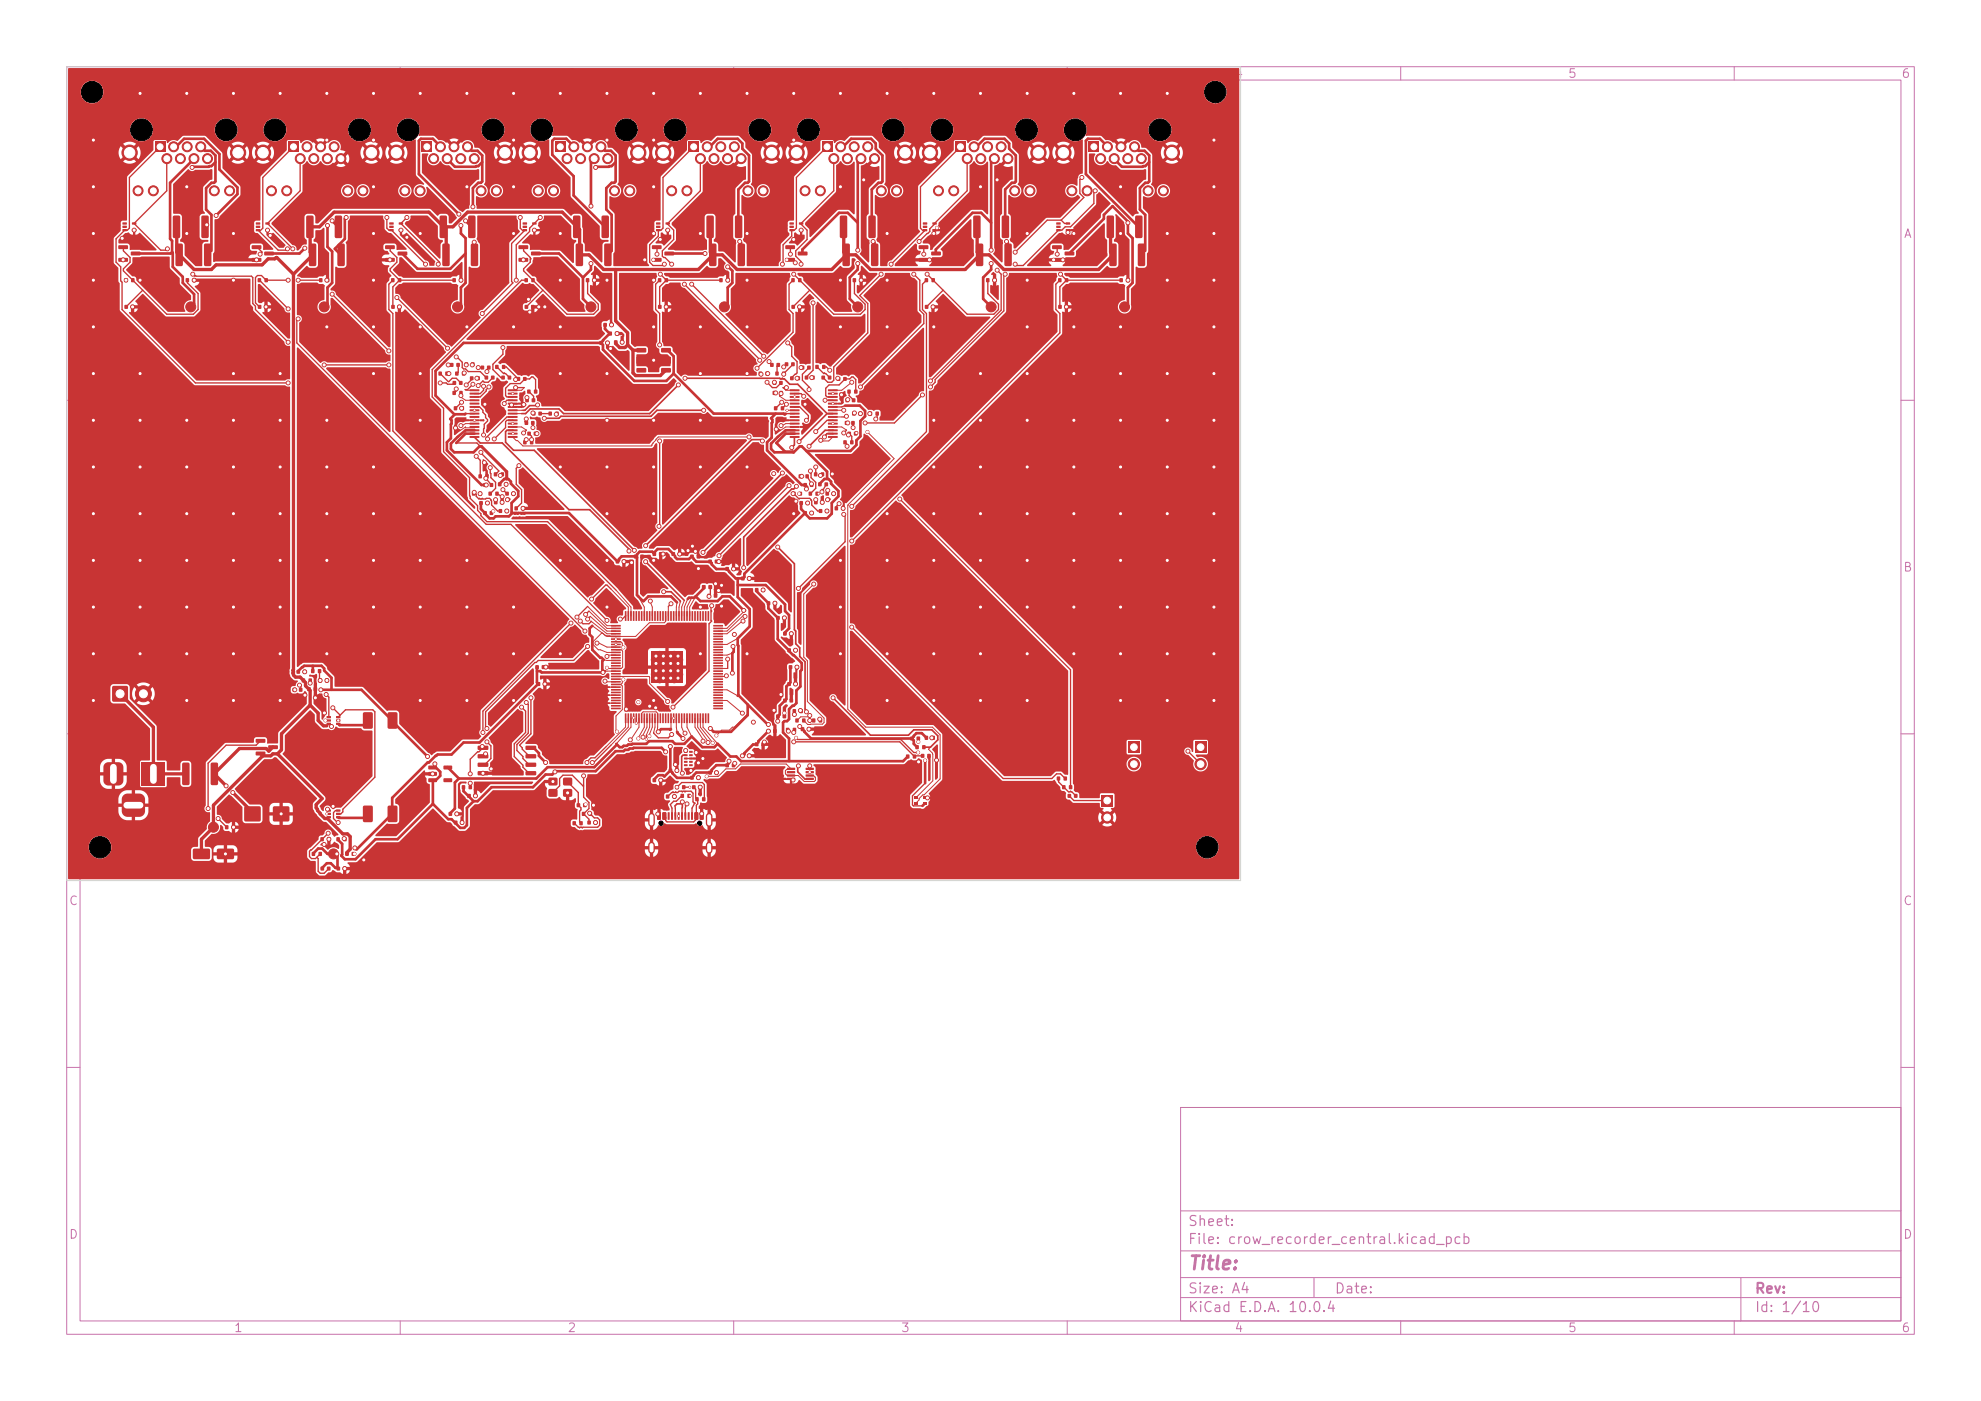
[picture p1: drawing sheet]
<svg xmlns="http://www.w3.org/2000/svg" width="297mm" height="210mm" viewBox="0 0 297 210" stroke-linecap="round" stroke-linejoin="round" font-family="sans-serif">
<defs><g id="words">
<text font-size="2" fill="#c872ab" x="178" y="190.8">Title:</text>
<g font-size="1.5" fill="#c872ab">
<text x="178" y="184.2">Sheet:</text>
<text x="178" y="186.9">File: crow_recorder_central.kicad_pcb</text>
<text x="178" y="197.1">KiCad E.D.A. 10.0.4</text>
<text x="178" y="194.3">Size: A4</text>
<text x="200" y="194.3">Date:</text>
<text x="263" y="194.3">Rev:</text>
<text x="263" y="197.1">Id: 1/10</text>
</g>
<g font-size="1.3" fill="#c872ab">
<text x="35" y="12">1</text>
<text x="85" y="12">2</text>
<text x="135" y="12">3</text>
<text x="185" y="12">4</text>
<text x="235" y="12">5</text>
<text x="285" y="12">6</text>
<text x="285.4" y="36">A</text>
<text x="10.3" y="86">B</text>
<text x="285.3" y="86">B</text>
<text x="10.3" y="136">C</text>
<text x="285.3" y="136">C</text>
<text x="10.3" y="186">D</text>
<text x="285.3" y="186">D</text>
<text x="35" y="200">1</text>
<text x="85" y="200">2</text>
<text x="135" y="200">3</text>
<text x="185" y="200">4</text>
<text x="235" y="200">5</text>
<text x="285" y="200">6</text>
</g>
</g></defs>
<g fill="none" stroke="#c872ab" stroke-width=".15">
<path d="M10 10h277v190h-277zM12 12h273v186h-273zM60 10v2M110 10v2M160 10v2M210 10v2M260 10v2M10 60h2M285 60h2M10 110h2M285 110h2M10 160h2"/>
<path d="M177 166h108v32h-108zM285 160h2M60 198v2M110 198v2M160 198v2M177 194.5h108M177 191.5h108M177 187.5h108M177 181.5h108M197 191.5v3M210 198v2M260 198v2"/>
<path d="M261 191.5v6.5"/>
</g>
<path d="M163.2 21.3h1.5v1.5h-1.5z" fill="#c83434"/>
<g fill="#c83434" stroke="#c83434" stroke-width=".15">
<circle cx="165" cy="23.8" r=".75"/>
<circle cx="166" cy="22" r=".75"/>
<circle cx="167" cy="23.8" r=".75"/>
<circle cx="168.1" cy="22" r=".75"/>
<circle cx="169.1" cy="23.8" r=".75"/>
<circle cx="170.1" cy="22" r=".75"/>
<circle cx="171.1" cy="23.8" r=".75"/>
<circle cx="160.7" cy="28.6" r=".75"/>
<circle cx="163" cy="28.6" r=".75"/>
<circle cx="172.1" cy="28.6" r=".75"/>
<circle cx="174.4" cy="28.6" r=".75"/>
<circle cx="159.4" cy="22.9" r="1.15"/>
<circle cx="175.7" cy="22.9" r="1.15"/>
</g>
<g fill="#c83434">
<path d="M126.5 66h.4v.6h-.4z"/>
<path d="M127.5 66h.4v.6h-.4z"/>
<path d="M63.2 21.3h1.6v1.5h-1.6z"/>
</g>
<g fill="#c83434" stroke="#c83434" stroke-width=".15">
<circle cx="65" cy="23.8" r=".75"/>
<circle cx="66" cy="22" r=".75"/>
<circle cx="67" cy="23.8" r=".75"/>
<circle cx="68.1" cy="22" r=".75"/>
<circle cx="69.1" cy="23.8" r=".75"/>
<circle cx="70.1" cy="22" r=".75"/>
<circle cx="71.1" cy="23.8" r=".75"/>
<circle cx="60.7" cy="28.6" r=".75"/>
<circle cx="63" cy="28.6" r=".75"/>
<circle cx="72.1" cy="28.6" r=".75"/>
<circle cx="74.4" cy="28.6" r=".75"/>
<circle cx="59.4" cy="22.9" r="1.15"/>
<circle cx="75.7" cy="22.9" r="1.15"/>
</g>
<g fill="#c83434">
<path d="M46.8 127.7h.4v.6h-.4z"/>
<path d="M47.8 127.7h.4v.6h-.4z"/>
<path d="M74.3 54.7h.4v.6h-.4z"/>
<path d="M75.3 54.7h.4v.6h-.4z"/>
<path d="M122.1 75h.5v.6h-.5z"/>
<path d="M123 75h.5v.6h-.5z"/>
<path d="M49 121.4l.6-.1v.3l-.6 .1z"/>
<path d="M49 121.9l.6-.1v.3l-.6 .1z"/>
<path d="M49 122.4l.6-.1v.3l-.6 .1z"/>
<path d="M50.4 122.4l.6-.1v.3l-.6 .1z"/>
<path d="M50.4 121.9l.6-.1v.3l-.6 .1z"/>
<path d="M50.4 121.4l.6-.1v.3l-.6 .1z"/>
<path d="M79.1 58.4h.4v.6h-.4z"/>
<path d="M80.1 58.4h.4v.6h-.4z"/>
<path d="M58.4 33.4l.6-.1v.3l-.6 .1z"/>
<path d="M58.4 33.9l.6-.1v.3l-.6 .1z"/>
<path d="M58.4 34.4l.6-.1v.3l-.6 .1z"/>
<path d="M59.8 34.4l.6-.1v.3l-.6 .1z"/>
<path d="M59.8 33.4l.6-.1v.3l-.6 .1z"/>
<path d="M78.5 66h.4v.6h-.4z"/>
<path d="M79.5 66h.4v.6h-.4z"/>
<path d="M118 115.1h1.2v.3h-1.2z"/>
<path d="M118 115.6h1.2v.3h-1.2z"/>
<path d="M118 116.1h1.2v.3h-1.2z"/>
<path d="M118 116.6h1.2v.3h-1.2z"/>
<path d="M120.8 116.6h1.2v.3h-1.2z"/>
<path d="M120.8 116.1h1.2v.3h-1.2z"/>
<path d="M120.8 115.6h1.2v.3h-1.2z"/>
<path d="M120.8 115.1h1.2v.3h-1.2z"/>
<path d="M126.8 59.7h.5v.6h-.5z"/>
<path d="M127.7 59.7h.5v.6h-.5z"/>
<path d="M38.7 45.7h.5v.6h-.5z"/>
<path d="M39.6 45.7h.5v.6h-.5z"/>
<path d="M103.5 83.2h.5v.5h-.5z"/>
<path d="M104.5 83.2h.4v.5h-.4z"/>
<path d="M158.7 45.7h.5v.6h-.5z"/>
<path d="M159.6 45.7h.5v.6h-.5z"/>
<path d="M115 109.3h.5v.5h-.5z"/>
<path d="M115.9 109.3h.5v.5h-.5z"/>
<path d="M121.8 107.7h.4v.6h-.4z"/>
<path d="M122.8 107.7h.4v.6h-.4z"/>
<path d="M48.1 129.9h.5v.6h-.5z"/>
<path d="M49 129.9h.5v.6h-.5z"/>
<path d="M66 32.4l.8-.1 .2 .2v3l-.1 .2h-.8l-.2-.2z"/>
<path d="M70.2 32.4l.8-.1 .3 .2v3l-.2 .2h-.7l-.2-.2z"/>
<path d="M69.7 54.3h.5v.6h-.5z"/>
<path d="M70.6 54.3h.5v.6h-.5z"/>
<path d="M122.3 54.7h.4v.6h-.4z"/>
<path d="M123.3 54.7h.4v.6h-.4z"/>
<path d="M146.4 36.6l.8-.1 .2 .2v3l-.1 .2h-.7l-.3-.2z"/>
<path d="M150.6 36.6l.8-.1 .3 .2v3l-.2 .2h-.7l-.2-.2z"/>
<path d="M98.5 121.8l.4-.1 .2 .1v.9l-.1 .2-.5-.1z"/>
<path d="M99.3 121.8l.4-.1 .2 .1v.9l-.1 .2-.5-.1z"/>
<path d="M100.6 121.8h.3l-.1 1.1-.2-.1z"/>
<path d="M101.6 121.8h.3l-.1 1.1-.2-.1z"/>
<path d="M102.1 121.8h.3l-.1 1.1-.2-.1z"/>
<path d="M103.1 121.8h.3l-.1 1.1-.2-.1z"/>
<path d="M104.1 121.8l.4-.1 .2 .1v.9l-.1 .2-.5-.1z"/>
<path d="M104.9 121.8l.5-.1 .1 .1v.9l-.1 .2-.5-.1z"/>
<path d="M103.6 121.8h.3l-.1 1.1-.2-.1z"/>
<path d="M102.6 121.8h.3l-.1 1.1-.2-.1z"/>
<path d="M101.1 121.8h.3l-.1 1.1-.2-.1z"/>
<path d="M100.1 121.8h.3l-.1 1.1-.2-.1z"/>
</g>
<path d="M97.7 122.3v1.1M97.7 126.7v.8M106.3 122.3v1.1M106.3 126.7v.8" fill="none" stroke="#c83434" stroke-width="1"/>
<g fill="#c83434">
<path d="M107.9 41.7h.4v.6h-.4z"/>
<path d="M108.9 41.7h.4v.6h-.4z"/>
<path d="M38.4 110.8h1.3l.1 .5-.2 .1-1.2-.1-.1-.1z"/>
<path d="M38.4 112.7h1.3l.1 .5-.2 .1-1.2-.1-.1-.1z"/>
<path d="M40.2 111.7h1.4l.1 .5-.2 .1h-1.2l-.1-.1z"/>
<path d="M70.4 58.4h1.4l.1 .2-1.4 .1z"/>
<path d="M70.4 58.9h1.4l.1 .2-1.4 .1z"/>
<path d="M70.4 59.4h1.4l.1 .2-1.4 .1z"/>
<path d="M70.4 59.9h1.4l.1 .2-1.4 .1z"/>
<path d="M70.4 60.4h1.4l.1 .2-1.4 .1z"/>
<path d="M70.4 60.9h1.4l.1 .2-1.4 .1z"/>
<path d="M70.4 61.4h1.4l.1 .2-1.4 .1z"/>
<path d="M70.4 61.9h1.4l.1 .2-1.4 .1z"/>
<path d="M70.4 62.4h1.4l.1 .2-1.4 .1z"/>
<path d="M70.4 62.9h1.4l.1 .2-1.4 .1z"/>
<path d="M70.4 63.4h1.4l.1 .2-1.4 .1z"/>
<path d="M70.4 63.9h1.4l.1 .2-1.4 .1z"/>
<path d="M70.4 64.4h1.4l.1 .2-1.4 .1z"/>
<path d="M70.4 64.9h1.4l.1 .2-1.4 .1z"/>
<path d="M70.4 65.4h1.4l.1 .2-1.4 .1z"/>
<path d="M76.1 65.4h1.4l.1 .2-1.4 .1z"/>
<path d="M76.1 64.9h1.4l.1 .2-1.4 .1z"/>
<path d="M76.1 64.4h1.4l.1 .2-1.4 .1z"/>
<path d="M76.1 63.9h1.4l.1 .2-1.4 .1z"/>
<path d="M76.1 63.4h1.4l.1 .2-1.4 .1z"/>
<path d="M76.1 62.9h1.4l.1 .2-1.4 .1z"/>
<path d="M76.1 62.4h1.4l.1 .2-1.4 .1z"/>
<path d="M76.1 61.9h1.4l.1 .2-1.4 .1z"/>
<path d="M76.1 61.4h1.4l.1 .2-1.4 .1z"/>
<path d="M76.1 60.9h1.4l.1 .2-1.4 .1z"/>
<path d="M76.1 60.4h1.4l.1 .2-1.4 .1z"/>
<path d="M76.1 59.9h1.4l.1 .2-1.4 .1z"/>
<path d="M76.1 59.4h1.4l.1 .2-1.4 .1z"/>
<path d="M76.1 58.9h1.4l.1 .2-1.4 .1z"/>
<path d="M76.1 58.4h1.4l.1 .2-1.4 .1z"/>
<path d="M138.1 113h.5v.6h-.5z"/>
<path d="M139 113h.5v.6h-.5z"/>
<path d="M113.8 55.7h.4v.6h-.4z"/>
<path d="M114.8 55.7h.4v.6h-.4z"/>
<path d="M120.1 109h.5v.6h-.5z"/>
<path d="M121 109h.5v.6h-.5z"/>
<path d="M43.9 103.1h.5v.6h-.5z"/>
<path d="M44.8 103.1h.5v.6h-.5z"/>
<path d="M105.3 87.7h.5v.6h-.5z"/>
<path d="M106.2 87.7h.5v.6h-.5z"/>
<path d="M159.3 117.7h.4v.6h-.4z"/>
<path d="M160.3 117.7h.4v.6h-.4z"/>
<path d="M33.8 123.7h.4v.6h-.4z"/>
<path d="M34.8 123.7h.4v.6h-.4z"/>
<path d="M38.7 41.7h.4v.6h-.4z"/>
<path d="M39.7 41.7h.4v.6h-.4z"/>
<path d="M58.7 45.7h.5v.6h-.5z"/>
<path d="M59.6 45.7h.5v.6h-.5z"/>
<path d="M122.7 72.3h.5v.6h-.5z"/>
<path d="M123.6 72.3h.5v.6h-.5z"/>
<path d="M127.1 64.7h.5v.6h-.5z"/>
<path d="M128 64.7h.5v.6h-.5z"/>
<path d="M166.4 36.6l.8-.1 .2 .2v3l-.1 .2h-.8l-.2-.2z"/>
<path d="M170.6 36.6l.8-.1 .3 .2v3l-.2 .2h-.7l-.2-.2z"/>
<path d="M86 32.4l.8-.1 .2 .2v3l-.1 .2h-.7l-.3-.2z"/>
<path d="M90.2 32.4l.8-.1 .3 .2v3l-.2 .2h-.7l-.2-.2z"/>
<path d="M118.1 97.2h.4v.5h-.4z"/>
<path d="M119 97.2h.5v.5h-.5z"/>
<path d="M95.5 52.2h1.3l.1 .1v.4l-.2 .2-1.2-.1-.1-.1z"/>
<path d="M95.4 53.5h1.7l.5-.5h.8l.5 .5h1.7v1h-1.7l-.5 .5h-.8l-.5-.5h-1.7z"/>
<path d="M95.5 55.2h1.3l.1 .1v.4l-.2 .2-1.2-.1-.1-.1z"/>
<path d="M99.2 55.2h1.3l.1 .1v.4l-.2 .2-1.2-.1-.1-.1z"/>
<path d="M99.2 52.2h1.3l.1 .1v.4l-.2 .2-1.2-.1-.1-.1z"/>
<path d="M158.7 41.7h.4v.6h-.4z"/>
<path d="M159.7 41.7h.4v.6h-.4z"/>
<path d="M125.5 56.5h.5v.6h-.5z"/>
<path d="M126.4 56.5h.5v.6h-.5z"/>
<path d="M82.3 61.7h.4v.6h-.4z"/>
<path d="M83.3 61.7h.4v.6h-.4z"/>
<path d="M92.1 51h.5v.6h-.5z"/>
<path d="M93 51h.5v.6h-.5z"/>
<path d="M78.7 45.7h.5v.6h-.5z"/>
<path d="M79.6 45.7h.5v.6h-.5z"/>
<path d="M97.8 36.8h1.3l.1 .5-.2 .1-1.2-.1-.1-.1z"/>
<path d="M97.8 38.7h1.3l.1 .5-.2 .1-1.2-.1-.1-.1z"/>
<path d="M99.6 37.7h1.4l.1 .5-.2 .1h-1.2l-.1-.1z"/>
<path d="M17.8 36.8h1.3l.1 .5-.2 .1-1.2-.1-.1-.1z"/>
<path d="M17.8 38.7h1.3l.1 .5-.2 .1-1.2-.1-.1-.1z"/>
<path d="M19.6 37.7h1.4l.1 .5-.2 .1h-1.2l-.1-.1z"/>
<path d="M71.8 71.1h.4v.6h-.4z"/>
<path d="M72.8 71.1h.4v.6h-.4z"/>
<path d="M78.7 63.1h.5v.6h-.5z"/>
<path d="M79.6 63.1h.5v.6h-.5z"/>
<path d="M118.7 45.7h.5v.6h-.5z"/>
<path d="M119.6 45.7h.5v.6h-.5z"/>
<path d="M47.9 41.7h.4v.6h-.4z"/>
<path d="M48.9 41.7h.4v.6h-.4z"/>
</g>
<circle cx="50" cy="128" r=".75" fill="#c83434" stroke="#c83434" stroke-width=".15"/>
<g fill="#c83434">
<path d="M78.7 41.7h.4v.6h-.4z"/>
<path d="M79.7 41.7h.4v.6h-.4z"/>
<path d="M18.7 45.7h.5v.6h-.5z"/>
<path d="M19.6 45.7h.5v.6h-.5z"/>
<path d="M120.7 56.3h.5v.6h-.5z"/>
<path d="M121.6 56.3h.5v.6h-.5z"/>
<path d="M122.1 70.8h.4v.6h-.4z"/>
<path d="M123.1 70.8h.4v.6h-.4z"/>
<path d="M50.5 125.5h.4v.6h-.4z"/>
<path d="M51.5 125.5h.4v.6h-.4z"/>
<path d="M79.1 64.7h.5v.6h-.5z"/>
<path d="M80 64.7h.5v.6h-.5z"/>
<path d="M74.1 75h.5v.6h-.5z"/>
<path d="M75 75h.5v.6h-.5z"/>
<path d="M65.8 55.7h.4v.6h-.4z"/>
<path d="M66.8 55.7h.4v.6h-.4z"/>
<path d="M126.4 36.6l.8-.1 .2 .2v3l-.1 .2h-.7l-.3-.2z"/>
<path d="M130.6 36.6l.8-.1 .3 .2v3l-.2 .2h-.7l-.2-.2z"/>
<path d="M72.7 56.3h.5v.6h-.5z"/>
<path d="M73.6 56.3h.5v.6h-.5z"/>
</g>
<circle cx="32" cy="124" r=".75" fill="#c83434" stroke="#c83434" stroke-width=".15"/>
<g fill="#c83434">
<path d="M75.8 73.7h.5v.6h-.5z"/>
<path d="M76.7 73.7h.5v.6h-.5z"/>
<path d="M108.8 114.5h.5v.5h-.5z"/>
<path d="M109.7 114.5h.5v.5h-.5z"/>
<path d="M78.8 59.7h.5v.6h-.5z"/>
<path d="M79.7 59.7h.5v.6h-.5z"/>
<path d="M127.9 41.7h.4v.6h-.4z"/>
<path d="M128.9 41.7h.4v.6h-.4z"/>
<path d="M126.7 63.1h.5v.6h-.5z"/>
<path d="M127.6 63.1h.5v.6h-.5z"/>
<path d="M115.5 54.4h.5v.6h-.5z"/>
<path d="M116.4 54.4h.5v.6h-.5z"/>
<path d="M80.5 102.3h.5v.5h-.5z"/>
<path d="M81.5 102.3h.4v.5h-.4z"/>
<path d="M111.1 86.4h.5v.6h-.5z"/>
<path d="M112.1 86.4h.5v.6h-.5z"/>
<path d="M115.9 58.6h.4v.6h-.4z"/>
<path d="M116.9 58.6h.4v.6h-.4z"/>
<path d="M68.1 60.9h.4v.6h-.4z"/>
<path d="M69.1 60.9h.4v.6h-.4z"/>
<path d="M135.9 113.1h.4v.6h-.4z"/>
<path d="M136.9 113.1h.4v.6h-.4z"/>
<path d="M136.5 110.4h.5v.6h-.5z"/>
<path d="M137.4 110.4h.5v.6h-.5z"/>
<path d="M66.4 36.6l.8-.1 .2 .2v3l-.1 .2h-.8l-.2-.2z"/>
<path d="M70.6 36.6l.9-.1 .2 .2v3l-.2 .2h-.7l-.2-.2z"/>
<path d="M99.9 119.1h.4v.6h-.4z"/>
<path d="M100.9 119.1h.4v.6h-.4z"/>
<path d="M123.2 21.3h1.5v1.5h-1.5z"/>
</g>
<g fill="#c83434" stroke="#c83434" stroke-width=".15">
<circle cx="125" cy="23.8" r=".75"/>
<circle cx="126" cy="22" r=".75"/>
<circle cx="127" cy="23.8" r=".75"/>
<circle cx="128.1" cy="22" r=".75"/>
<circle cx="129.1" cy="23.8" r=".75"/>
<circle cx="130.1" cy="22" r=".75"/>
<circle cx="131.1" cy="23.8" r=".75"/>
<circle cx="120.7" cy="28.6" r=".75"/>
<circle cx="123" cy="28.6" r=".75"/>
<circle cx="132.1" cy="28.6" r=".75"/>
<circle cx="134.4" cy="28.6" r=".75"/>
<circle cx="119.4" cy="22.9" r="1.15"/>
<circle cx="135.7" cy="22.9" r="1.15"/>
</g>
<g fill="#c83434">
<path d="M106.4 36.6l.8-.1 .2 .2v3l-.1 .2h-.7l-.3-.2z"/>
<path d="M110.6 36.6l.8-.1 .3 .2v3l-.2 .2h-.7l-.2-.2z"/>
<path d="M47.8 101.7h.4v.6h-.4z"/>
<path d="M48.8 101.7h.4v.6h-.4z"/>
</g>
<circle cx="168.6" cy="46" r=".75" fill="#c83434" stroke="#c83434" stroke-width=".15"/>
<g fill="#c83434">
<path d="M127.1 58.4h.4v.6h-.4z"/>
<path d="M128.1 58.4h.4v.6h-.4z"/>
<path d="M103.2 21.3h1.5v1.5h-1.5z"/>
</g>
<g fill="#c83434" stroke="#c83434" stroke-width=".15">
<circle cx="105" cy="23.8" r=".75"/>
<circle cx="106" cy="22" r=".75"/>
<circle cx="107" cy="23.8" r=".75"/>
<circle cx="108.1" cy="22" r=".75"/>
<circle cx="109.1" cy="23.8" r=".75"/>
<circle cx="110.1" cy="22" r=".75"/>
<circle cx="111.1" cy="23.8" r=".75"/>
<circle cx="100.7" cy="28.6" r=".75"/>
<circle cx="103" cy="28.6" r=".75"/>
<circle cx="112.1" cy="28.6" r=".75"/>
<circle cx="114.4" cy="28.6" r=".75"/>
<circle cx="99.4" cy="22.9" r="1.15"/>
<circle cx="115.7" cy="22.9" r="1.15"/>
</g>
<g fill="#c83434">
<path d="M88.1 123h.5v.6h-.5z"/>
<path d="M89 123h.5v.6h-.5z"/>
<path d="M97.9 116.7h.4v.5h-.4z"/>
<path d="M98.8 116.7h.5v.5h-.5z"/>
<path d="M138.7 45.7h.5v.6h-.5z"/>
<path d="M139.6 45.7h.5v.6h-.5z"/>
<path d="M118.4 58.4h1.4l.1 .2-1.4 .1z"/>
<path d="M118.4 58.9h1.4l.1 .2-1.4 .1z"/>
<path d="M118.4 59.4h1.4l.1 .2-1.4 .1z"/>
<path d="M118.4 59.9h1.4l.1 .2-1.4 .1z"/>
<path d="M118.4 60.4h1.4l.1 .2-1.4 .1z"/>
<path d="M118.4 60.9h1.4l.1 .2-1.4 .1z"/>
<path d="M118.4 61.4h1.4l.1 .2-1.4 .1z"/>
<path d="M118.4 61.9h1.4l.1 .2-1.4 .1z"/>
<path d="M118.4 62.4h1.4l.1 .2-1.4 .1z"/>
<path d="M118.4 62.9h1.4l.1 .2-1.4 .1z"/>
<path d="M118.4 63.4h1.4l.1 .2-1.4 .1z"/>
<path d="M118.4 63.9h1.4l.1 .2-1.4 .1z"/>
<path d="M118.4 64.4h1.4l.1 .2-1.4 .1z"/>
<path d="M118.4 64.9h1.4l.1 .2-1.4 .1z"/>
<path d="M118.4 65.4h1.4l.1 .2-1.4 .1z"/>
<path d="M124.1 65.4h1.4l.1 .2-1.4 .1z"/>
<path d="M124.1 64.9h1.4l.1 .2-1.4 .1z"/>
<path d="M124.1 64.4h1.4l.1 .2-1.4 .1z"/>
<path d="M124.1 63.9h1.4l.1 .2-1.4 .1z"/>
<path d="M124.1 63.4h1.4l.1 .2-1.4 .1z"/>
<path d="M124.1 62.9h1.4l.1 .2-1.4 .1z"/>
<path d="M124.1 62.4h1.4l.1 .2-1.4 .1z"/>
<path d="M124.1 61.9h1.4l.1 .2-1.4 .1z"/>
<path d="M124.1 61.4h1.4l.1 .2-1.4 .1z"/>
<path d="M124.1 60.9h1.4l.1 .2-1.4 .1z"/>
<path d="M124.1 60.4h1.4l.1 .2-1.4 .1z"/>
<path d="M124.1 59.9h1.4l.1 .2-1.4 .1z"/>
<path d="M124.1 59.4h1.4l.1 .2-1.4 .1z"/>
<path d="M124.1 58.9h1.4l.1 .2-1.4 .1z"/>
<path d="M124.1 58.4h1.4l.1 .2-1.4 .1z"/>
<path d="M77.2 75.9h.4v.6h-.4z"/>
<path d="M78.2 75.9h.4v.6h-.4z"/>
<path d="M130.3 61.7h.4v.6h-.4z"/>
<path d="M131.3 61.7h.4v.6h-.4z"/>
</g>
<circle cx="48.6" cy="46" r=".75" fill="#c83434" stroke="#c83434" stroke-width=".15"/>
<g fill="#c83434">
<path d="M72.5 76.6h.5v.6h-.5z"/>
<path d="M73.4 76.6h.5v.6h-.5z"/>
<path d="M91.3 49.7h.4v.6h-.4z"/>
<path d="M92.3 49.7h.4v.6h-.4z"/>
<path d="M160.1 119h.5v.6h-.5z"/>
<path d="M161 119h.5v.6h-.5z"/>
<path d="M117.9 109.1h.4v.6h-.4z"/>
<path d="M118.9 109.1h.4v.6h-.4z"/>
<path d="M83.2 21.3h1.5v1.5h-1.5z"/>
</g>
<g fill="#c83434" stroke="#c83434" stroke-width=".15">
<circle cx="85" cy="23.8" r=".75"/>
<circle cx="86" cy="22" r=".75"/>
<circle cx="87" cy="23.8" r=".75"/>
<circle cx="88.1" cy="22" r=".75"/>
<circle cx="89.1" cy="23.8" r=".75"/>
<circle cx="90.1" cy="22" r=".75"/>
<circle cx="91.1" cy="23.8" r=".75"/>
<circle cx="80.7" cy="28.6" r=".75"/>
<circle cx="83" cy="28.6" r=".75"/>
<circle cx="92.1" cy="28.6" r=".75"/>
<circle cx="94.4" cy="28.6" r=".75"/>
<circle cx="79.4" cy="22.9" r="1.15"/>
<circle cx="95.7" cy="22.9" r="1.15"/>
</g>
<path d="M179.1 111.2h1.8v1.7h-1.8z" fill="#c83434"/>
<circle cx="180" cy="114.5" r=".85" fill="#c83434" stroke="#c83434" stroke-width=".15"/>
<g fill="#c83434">
<path d="M111.1 113h.5v.6h-.5z"/>
<path d="M112.1 113h.5v.6h-.5z"/>
<path d="M58.7 41.7h.4v.6h-.4z"/>
<path d="M59.7 41.7h.4v.6h-.4z"/>
</g>
<circle cx="68.6" cy="46" r=".75" fill="#c83434" stroke="#c83434" stroke-width=".15"/>
<g fill="#c83434">
<path d="M157.8 36.8h1.3l.1 .5-.2 .1-1.2-.1-.1-.1z"/>
<path d="M157.8 38.7h1.3l.1 .5-.2 .1-1.2-.1-.1-.1z"/>
<path d="M159.6 37.7h1.4l.1 .5-.2 .1h-1.2l-.1-.1z"/>
<path d="M23.2 21.3h1.6v1.5h-1.6z"/>
</g>
<g fill="#c83434" stroke="#c83434" stroke-width=".15">
<circle cx="25" cy="23.8" r=".75"/>
<circle cx="26" cy="22" r=".75"/>
<circle cx="27" cy="23.8" r=".75"/>
<circle cx="28.1" cy="22" r=".75"/>
<circle cx="29.1" cy="23.8" r=".75"/>
<circle cx="30.1" cy="22" r=".75"/>
<circle cx="31.1" cy="23.8" r=".75"/>
<circle cx="20.7" cy="28.6" r=".75"/>
<circle cx="23" cy="28.6" r=".75"/>
<circle cx="32.1" cy="28.6" r=".75"/>
<circle cx="34.4" cy="28.6" r=".75"/>
<circle cx="19.4" cy="22.9" r="1.15"/>
<circle cx="35.7" cy="22.9" r="1.15"/>
</g>
<g fill="#c83434">
<path d="M103.8 117.7h.5v.6h-.5z"/>
<path d="M104.7 117.7h.5v.6h-.5z"/>
<path d="M77.8 36.8h1.3l.1 .5-.2 .1-1.2-.1-.1-.1z"/>
<path d="M77.8 38.7h1.3l.1 .5-.2 .1-1.2-.1-.1-.1z"/>
<path d="M79.6 37.7h1.4l.1 .5-.2 .1h-1.2l-.1-.1z"/>
<path d="M117.4 94.7h.5v.6h-.5z"/>
<path d="M118.4 94.7h.5v.6h-.5z"/>
<path d="M92.3 83.9h.5v.5h-.5z"/>
<path d="M93.3 83.9h.5v.5h-.5z"/>
<path d="M138.7 41.7h.4v.6h-.4z"/>
<path d="M139.7 41.7h.4v.6h-.4z"/>
<path d="M106.1 89h.5v.6h-.5z"/>
<path d="M107 89h.5v.6h-.5z"/>
<path d="M90.5 48.4h.5v.6h-.5z"/>
<path d="M91.4 48.4h.5v.6h-.5z"/>
<path d="M37.8 36.8h1.3l.1 .5-.2 .1-1.2-.1-.1-.1z"/>
<path d="M37.8 38.7h1.3l.1 .5-.2 .1-1.2-.1-.1-.1z"/>
<path d="M39.6 37.7h1.4l.1 .5-.2 .1h-1.2l-.1-.1z"/>
<path d="M51.8 127.7h.5v.6h-.5z"/>
<path d="M52.7 127.7h.5v.6h-.5z"/>
<path d="M46.1 103h.5v.6h-.5z"/>
<path d="M47 103h.5v.6h-.5z"/>
<path d="M118.3 99.7h.5v.6h-.5z"/>
<path d="M119.2 99.7h.5v.6h-.5z"/>
<path d="M68.1 123h.5v.6h-.5z"/>
<path d="M69 123h.5v.6h-.5z"/>
<path d="M98.7 41.7h.4v.6h-.4z"/>
<path d="M99.7 41.7h.4v.6h-.4z"/>
<path d="M87.3 121.7h.4v.6h-.4z"/>
<path d="M88.3 121.7h.4v.6h-.4z"/>
<path d="M106.2 83.9h.5v.5h-.5z"/>
<path d="M107.2 83.9h.5v.5h-.5z"/>
<path d="M115 90.2h.5v.5h-.5z"/>
<path d="M115.9 90.2h.5v.5h-.5z"/>
<path d="M123.8 73.7h.5v.6h-.5z"/>
<path d="M124.7 73.7h.5v.6h-.5z"/>
<path d="M89.9 51.1h.5v.6h-.5z"/>
<path d="M90.8 51.1h.5v.6h-.5z"/>
<path d="M167.9 41.7h.4v.6h-.4z"/>
<path d="M168.9 41.7h.4v.6h-.4z"/>
<path d="M18.7 41.7h.4v.6h-.4z"/>
<path d="M19.7 41.7h.4v.6h-.4z"/>
<path d="M71.9 75.1h.5v.6h-.5z"/>
<path d="M72.8 75.1h.5v.6h-.5z"/>
<path d="M70.8 73.7h.5v.6h-.5z"/>
<path d="M71.7 73.7h.5v.6h-.5z"/>
<path d="M165.1 119.2h1.7v1.7h-1.7z"/>
</g>
<circle cx="166" cy="122.5" r=".85" fill="#c83434" stroke="#c83434" stroke-width=".15"/>
<g fill="#c83434">
<path d="M86.4 36.6l.8-.1 .2 .2v3l-.1 .2h-.7l-.3-.2z"/>
<path d="M90.6 36.6l.8-.1 .3 .2v3l-.2 .2h-.7l-.2-.2z"/>
<path d="M26.4 36.6l.8-.1 .2 .2v3l-.1 .2h-.8l-.2-.2z"/>
<path d="M30.6 36.6l.8-.1 .3 .2v3l-.2 .2h-.7l-.2-.2z"/>
<path d="M146 32.4l.8-.1 .2 .2v3l-.1 .2h-.7l-.3-.2z"/>
<path d="M150.2 32.4l.8-.1 .3 .2v3l-.2 .2h-.7l-.2-.2z"/>
<path d="M113.2 88.2h.5v.5h-.5z"/>
<path d="M114.2 88.2h.4v.5h-.4z"/>
<path d="M119.3 107.7h.4v.6h-.4z"/>
<path d="M120.3 107.7h.4v.6h-.4z"/>
<path d="M166 32.4l.8-.1 .2 .2v3l-.1 .2h-.8l-.2-.2z"/>
<path d="M170.2 32.4l.9-.1 .2 .2v3l-.2 .2h-.7l-.2-.2z"/>
</g>
<circle cx="28.6" cy="46" r=".75" fill="#c83434" stroke="#c83434" stroke-width=".15"/>
<g fill="#c83434">
<path d="M18.4 33.4l.6-.1v.3l-.6 .1z"/>
<path d="M18.4 33.9l.6-.1v.3l-.6 .1z"/>
<path d="M18.4 34.4l.6-.1v.3l-.6 .1z"/>
<path d="M19.8 34.4l.6-.1v.3l-.6 .1z"/>
<path d="M19.8 33.4l.6-.1v.3l-.6 .1z"/>
<path d="M82.3 118.3h1.2v1.1h-1.2z"/>
<path d="M84.5 118.3h1.2v1.1h-1.2z"/>
<path d="M84.5 116.6h1.2v1.1h-1.2z"/>
<path d="M82.3 116.6h1.2v1.1h-1.2z"/>
<path d="M48.1 125.5h.4v.6h-.4z"/>
<path d="M49.1 125.5h.4v.6h-.4z"/>
<path d="M46 32.4l.8-.1 .2 .2v3l-.1 .2h-.8l-.2-.2z"/>
<path d="M50.2 32.4l.9-.1 .2 .2v3l-.2 .2h-.7l-.2-.2z"/>
<path d="M137.3 111.7h.4v.6h-.4z"/>
<path d="M138.3 111.7h.4v.6h-.4z"/>
<path d="M116.1 60.9h.4v.6h-.4z"/>
<path d="M117.1 60.9h.4v.6h-.4z"/>
<path d="M118.4 33.4l.6-.1v.3l-.6 .1z"/>
<path d="M118.4 33.9l.6-.1v.3l-.6 .1z"/>
<path d="M118.4 34.4l.6-.1v.3l-.6 .1z"/>
<path d="M119.8 34.4l.6-.1v.3l-.6 .1z"/>
<path d="M119.8 33.4l.6-.1v.3l-.6 .1z"/>
<path d="M118.9 106.3h.4v.6h-.4z"/>
<path d="M119.9 106.3h.4v.6h-.4z"/>
<path d="M118.1 102.3h.4v.5h-.4z"/>
<path d="M119 102.3h.5v.5h-.5z"/>
<path d="M147.9 41.7h.4v.6h-.4z"/>
<path d="M148.9 41.7h.4v.6h-.4z"/>
<path d="M116.4 92.4h.5v.5h-.5z"/>
<path d="M117.4 92.4h.4v.5h-.4z"/>
<path d="M68.3 55.7h.4v.6h-.4z"/>
<path d="M69.3 55.7h.4v.6h-.4z"/>
<path d="M57.8 36.8h1.3l.1 .5-.2 .1-1.2-.1-.1-.1z"/>
<path d="M57.8 38.7h1.3l.1 .5-.2 .1-1.2-.1-.1-.1z"/>
<path d="M59.6 37.7h1.4l.1 .5-.2 .1h-1.2l-.1-.1z"/>
<path d="M38.4 33.4l.6-.1v.3l-.6 .1z"/>
<path d="M38.4 33.9l.6-.1v.3l-.6 .1z"/>
<path d="M38.4 34.4l.6-.1v.3l-.6 .1z"/>
<path d="M39.8 34.4l.6-.1v.3l-.6 .1z"/>
<path d="M39.8 33.4l.6-.1v.3l-.6 .1z"/>
<path d="M115.9 57.1h.5v.6h-.5z"/>
<path d="M116.8 57.1h.5v.6h-.5z"/>
<path d="M95.1 83.2h.4v.5h-.4z"/>
<path d="M96 83.2h.5v.5h-.5z"/>
<path d="M67.5 54.4h.5v.6h-.5z"/>
<path d="M68.4 54.4h.5v.6h-.5z"/>
<path d="M46.7 100.3h.4v.6h-.4z"/>
<path d="M47.7 100.3h.4v.6h-.4z"/>
<path d="M72.5 72.4h.5v.6h-.5z"/>
<path d="M73.4 72.4h.5v.6h-.5z"/>
<path d="M119.8 71.1h.4v.6h-.4z"/>
<path d="M120.8 71.1h.4v.6h-.4z"/>
<path d="M102.6 112.6h.4l.1 .2h-.5z"/>
<path d="M102.6 113.1h.4l.1 .2h-.5z"/>
<path d="M102.6 113.6h.4l.1 .2h-.5z"/>
<path d="M102.6 114.1h.4l.1 .2h-.5z"/>
<path d="M102.6 114.6h.4l.1 .2h-.5z"/>
<path d="M103.3 114.6h.5l.1 .2h-.5z"/>
<path d="M103.3 114.1h.5l.1 .2h-.5z"/>
<path d="M103.3 113.6h.5l.1 .2h-.5z"/>
<path d="M103.3 113.1h.5l.1 .2h-.5z"/>
<path d="M103.3 112.6h.5l.1 .2h-.5z"/>
<path d="M85.9 123.1h.4v.6h-.4z"/>
<path d="M86.9 123.1h.4v.6h-.4z"/>
<path d="M67.9 41.7h.4v.6h-.4z"/>
<path d="M68.9 41.7h.4v.6h-.4z"/>
<path d="M158.5 116.4h.4v.6h-.4z"/>
<path d="M159.5 116.4h.4v.6h-.4z"/>
<path d="M49 107.4l.6-.1v.3l-.6 .1z"/>
<path d="M49 107.9l.6-.1v.3l-.6 .1z"/>
<path d="M49 108.4l.6-.1v.3l-.6 .1z"/>
<path d="M50.4 108.4l.6-.1v.3l-.6 .1z"/>
<path d="M50.4 107.9l.6-.1v.3l-.6 .1z"/>
<path d="M50.4 107.4l.6-.1v.3l-.6 .1z"/>
<path d="M120.5 72.4h.5v.6h-.5z"/>
<path d="M121.4 72.4h.5v.6h-.5z"/>
<path d="M29 127.3l2.3-.1 .2 .3v1.1l-.3 .2h-2.1l-.2-.2z"/>
<path d="M32.6 127.3l2.3-.1 .2 .3v1.1l-.3 .2h-2.1l-.2-.2z"/>
<path d="M102.1 119h.4v.6h-.4z"/>
<path d="M103.1 119h.4v.6h-.4z"/>
<path d="M98.4 33.4l.6-.1v.3l-.6 .1z"/>
<path d="M98.4 33.9l.6-.1v.3l-.6 .1z"/>
<path d="M98.4 34.4l.6-.1v.3l-.6 .1z"/>
<path d="M99.8 34.4l.6-.1v.3l-.6 .1z"/>
<path d="M99.8 33.4l.6-.1v.3l-.6 .1z"/>
<path d="M100.7 82.8h.5v.5h-.5z"/>
<path d="M101.7 82.8h.4v.5h-.4z"/>
<path d="M54.5 106.8h1.2l.2 .1v2.1l-.2 .2-1.1 .1-.2-.2z"/>
<path d="M58.2 106.8h1.1l.3 .1v2.1l-.2 .2-1 .1-.3-.2z"/>
<path d="M16.9 102.9h2.2v2.2h-2.2z"/>
</g>
<circle cx="21.5" cy="104" r="1.2" fill="#c83434" stroke="#c83434" stroke-width=".15"/>
<g fill="#c83434">
<path d="M91.6 93.7h1.4l.1 .2h-1.4z"/>
<path d="M91.6 94.1h1.4l.1 .2h-1.4z"/>
<path d="M91.6 94.5h1.4l.1 .2h-1.4z"/>
<path d="M91.6 94.9h1.4l.1 .2h-1.4z"/>
<path d="M91.6 95.3h1.4l.1 .2h-1.4z"/>
<path d="M91.6 95.7h1.4l.1 .2h-1.4z"/>
<path d="M91.6 96.1h1.4l.1 .2h-1.4z"/>
<path d="M91.6 96.5h1.4l.1 .2h-1.4z"/>
<path d="M91.6 96.9h1.4l.1 .2h-1.4z"/>
<path d="M91.6 97.3h1.4l.1 .2h-1.4z"/>
<path d="M91.6 97.7h1.4l.1 .2h-1.4z"/>
<path d="M91.6 98.1h1.4l.1 .2h-1.4z"/>
<path d="M91.6 98.5h1.4l.1 .2h-1.4z"/>
<path d="M91.6 98.9h1.4l.1 .2h-1.4z"/>
<path d="M91.6 99.3h1.4l.1 .2h-1.4z"/>
<path d="M91.6 99.7h1.4l.1 .2h-1.4z"/>
<path d="M91.6 100.1h1.4l.1 .2h-1.4z"/>
<path d="M91.6 100.5h1.4l.1 .2h-1.4z"/>
<path d="M91.6 100.9h1.4l.1 .2h-1.4z"/>
<path d="M91.6 101.3h1.4l.1 .2h-1.4z"/>
<path d="M91.6 101.7h1.4l.1 .2h-1.4z"/>
<path d="M91.6 102.1h1.4l.1 .2h-1.4z"/>
<path d="M91.6 102.5h1.4l.1 .2h-1.4z"/>
<path d="M91.6 102.9h1.4l.1 .2h-1.4z"/>
<path d="M91.6 103.3h1.4l.1 .2h-1.4z"/>
<path d="M91.6 103.7h1.4l.1 .2h-1.4z"/>
<path d="M91.6 104.1h1.4l.1 .2h-1.4z"/>
<path d="M91.6 104.5h1.4l.1 .2h-1.4z"/>
<path d="M91.6 104.9h1.4l.1 .2h-1.4z"/>
<path d="M91.6 105.3h1.4l.1 .2h-1.4z"/>
<path d="M91.6 105.7h1.4l.1 .2h-1.4z"/>
<path d="M91.6 106.1h1.4l.1 .2h-1.4z"/>
<path d="M93.7 106.9l.2 .1v1.4l-.2-.1z"/>
<path d="M94.1 106.9l.2 .1v1.4l-.2-.1z"/>
<path d="M94.5 106.9l.2 .1v1.4l-.2-.1z"/>
<path d="M94.9 106.9l.2 .1v1.4l-.2-.1z"/>
<path d="M95.3 106.9l.2 .1v1.4l-.2-.1z"/>
<path d="M95.7 106.9l.2 .1v1.4l-.2-.1z"/>
<path d="M96.1 106.9l.2 .1v1.4l-.2-.1z"/>
<path d="M96.5 106.9l.2 .1v1.4l-.2-.1z"/>
<path d="M96.9 106.9l.2 .1v1.4l-.2-.1z"/>
<path d="M97.3 106.9l.2 .1v1.4l-.2-.1z"/>
<path d="M97.7 106.9l.2 .1v1.4l-.2-.1z"/>
<path d="M98.1 106.9l.2 .1v1.4l-.2-.1z"/>
<path d="M98.5 106.9l.2 .1v1.4l-.2-.1z"/>
<path d="M98.9 106.9l.2 .1v1.4l-.2-.1z"/>
<path d="M99.3 106.9l.2 .1v1.4l-.2-.1z"/>
<path d="M99.7 106.9l.2 .1v1.4l-.2-.1z"/>
<path d="M100.1 106.9l.2 .1v1.4l-.2-.1z"/>
<path d="M100.5 106.9l.2 .1v1.4l-.2-.1z"/>
<path d="M100.9 106.9l.2 .1v1.4l-.2-.1z"/>
<path d="M101.3 106.9l.2 .1v1.4l-.2-.1z"/>
<path d="M101.7 106.9l.2 .1v1.4l-.2-.1z"/>
<path d="M102.1 106.9l.2 .1v1.4l-.2-.1z"/>
<path d="M102.5 106.9l.2 .1v1.4l-.2-.1z"/>
<path d="M102.9 106.9l.2 .1v1.4l-.2-.1z"/>
<path d="M103.3 106.9l.2 .1v1.4l-.2-.1z"/>
<path d="M103.7 106.9l.2 .1v1.4l-.2-.1z"/>
<path d="M104.1 106.9l.2 .1v1.4l-.2-.1z"/>
<path d="M104.5 106.9l.2 .1v1.4l-.2-.1z"/>
<path d="M104.9 106.9l.2 .1v1.4l-.2-.1z"/>
<path d="M105.3 106.9l.2 .1v1.4l-.2-.1z"/>
<path d="M105.7 106.9l.2 .1v1.4l-.2-.1z"/>
<path d="M106.1 106.9l.2 .1v1.4l-.2-.1z"/>
<path d="M106.9 106.1h1.4l.1 .2h-1.4z"/>
<path d="M106.9 105.7h1.4l.1 .2h-1.4z"/>
<path d="M106.9 105.3h1.4l.1 .2h-1.4z"/>
<path d="M106.9 104.9h1.4l.1 .2h-1.4z"/>
<path d="M106.9 104.5h1.4l.1 .2h-1.4z"/>
<path d="M106.9 104.1h1.4l.1 .2h-1.4z"/>
<path d="M106.9 103.7h1.4l.1 .2h-1.4z"/>
<path d="M106.9 103.3h1.4l.1 .2h-1.4z"/>
<path d="M106.9 102.9h1.4l.1 .2h-1.4z"/>
<path d="M106.9 102.5h1.4l.1 .2h-1.4z"/>
<path d="M106.9 102.1h1.4l.1 .2h-1.4z"/>
<path d="M106.9 101.7h1.4l.1 .2h-1.4z"/>
<path d="M106.9 101.3h1.4l.1 .2h-1.4z"/>
<path d="M106.9 100.9h1.4l.1 .2h-1.4z"/>
<path d="M106.9 100.5h1.4l.1 .2h-1.4z"/>
<path d="M106.9 100.1h1.4l.1 .2h-1.4z"/>
<path d="M106.9 99.7h1.4l.1 .2h-1.4z"/>
<path d="M106.9 99.3h1.4l.1 .2h-1.4z"/>
<path d="M106.9 98.9h1.4l.1 .2h-1.4z"/>
<path d="M106.9 98.5h1.4l.1 .2h-1.4z"/>
<path d="M106.9 98.1h1.4l.1 .2h-1.4z"/>
<path d="M106.9 97.7h1.4l.1 .2h-1.4z"/>
<path d="M106.9 97.3h1.4l.1 .2h-1.4z"/>
<path d="M106.9 96.9h1.4l.1 .2h-1.4z"/>
<path d="M106.9 96.5h1.4l.1 .2h-1.4z"/>
<path d="M106.9 96.1h1.4l.1 .2h-1.4z"/>
<path d="M106.9 95.7h1.4l.1 .2h-1.4z"/>
<path d="M106.9 95.3h1.4l.1 .2h-1.4z"/>
<path d="M106.9 94.9h1.4l.1 .2h-1.4z"/>
<path d="M106.9 94.5h1.4l.1 .2h-1.4z"/>
<path d="M106.9 94.1h1.4l.1 .2h-1.4z"/>
<path d="M106.9 93.7h1.4l.1 .2h-1.4z"/>
<path d="M106.1 91.6l.2 .1v1.4l-.2-.1z"/>
<path d="M105.7 91.6l.2 .1v1.4l-.2-.1z"/>
<path d="M105.3 91.6l.2 .1v1.4l-.2-.1z"/>
<path d="M104.9 91.6l.2 .1v1.4l-.2-.1z"/>
<path d="M104.5 91.6l.2 .1v1.4l-.2-.1z"/>
<path d="M104.1 91.6l.2 .1v1.4l-.2-.1z"/>
<path d="M103.7 91.6l.2 .1v1.4l-.2-.1z"/>
<path d="M103.3 91.6l.2 .1v1.4l-.2-.1z"/>
<path d="M102.9 91.6l.2 .1v1.4l-.2-.1z"/>
<path d="M102.5 91.6l.2 .1v1.4l-.2-.1z"/>
<path d="M102.1 91.6l.2 .1v1.4l-.2-.1z"/>
<path d="M101.7 91.6l.2 .1v1.4l-.2-.1z"/>
<path d="M101.3 91.6l.2 .1v1.4l-.2-.1z"/>
<path d="M100.9 91.6l.2 .1v1.4l-.2-.1z"/>
<path d="M100.5 91.6l.2 .1v1.4l-.2-.1z"/>
<path d="M100.1 91.6l.2 .1v1.4l-.2-.1z"/>
<path d="M99.7 91.6l.2 .1v1.4l-.2-.1z"/>
<path d="M99.3 91.6l.2 .1v1.4l-.2-.1z"/>
<path d="M98.9 91.6l.2 .1v1.4l-.2-.1z"/>
<path d="M98.5 91.6l.2 .1v1.4l-.2-.1z"/>
<path d="M98.1 91.6l.2 .1v1.4l-.2-.1z"/>
<path d="M97.7 91.6l.2 .1v1.4l-.2-.1z"/>
<path d="M97.3 91.6l.2 .1v1.4l-.2-.1z"/>
<path d="M96.9 91.6l.2 .1v1.4l-.2-.1z"/>
<path d="M96.5 91.6l.2 .1v1.4l-.2-.1z"/>
<path d="M96.1 91.6l.2 .1v1.4l-.2-.1z"/>
<path d="M95.7 91.6l.2 .1v1.4l-.2-.1z"/>
<path d="M95.3 91.6l.2 .1v1.4l-.2-.1z"/>
<path d="M94.9 91.6l.2 .1v1.4l-.2-.1z"/>
<path d="M94.5 91.6l.2 .1v1.4l-.2-.1z"/>
<path d="M94.1 91.6l.2 .1v1.4l-.2-.1z"/>
<path d="M93.7 91.6l.2 .1v1.4l-.2-.1z"/>
</g>
<g fill="#c83434" stroke="#c83434" stroke-width=".15">
<circle cx="98.4" cy="98.4" r=".3"/>
<circle cx="98.4" cy="99.5" r=".3"/>
<circle cx="98.4" cy="100.5" r=".3"/>
<circle cx="98.4" cy="101.7" r=".3"/>
<circle cx="99.4" cy="98.4" r=".3"/>
<circle cx="99.4" cy="99.5" r=".3"/>
<circle cx="99.4" cy="100.5" r=".3"/>
<circle cx="99.4" cy="101.7" r=".3"/>
</g>
<path d="M97.7 97.7h4.7v4.7h-4.7z" fill="#c83434"/>
<g fill="#c83434" stroke="#c83434" stroke-width=".15">
<circle cx="100.5" cy="98.4" r=".3"/>
<circle cx="100.6" cy="99.5" r=".3"/>
<circle cx="100.5" cy="100.5" r=".3"/>
<circle cx="100.5" cy="101.7" r=".3"/>
<circle cx="101.7" cy="98.4" r=".3"/>
<circle cx="101.7" cy="99.5" r=".3"/>
<circle cx="101.7" cy="100.5" r=".3"/>
<circle cx="101.7" cy="101.7" r=".3"/>
<circle cx="128.6" cy="46" r=".75"/>
</g>
<g fill="#c83434">
<path d="M27.9 41.7h.4v.6h-.4z"/>
<path d="M28.9 41.7h.4v.6h-.4z"/>
<path d="M117.8 36.8h1.3l.1 .5-.2 .1-1.2-.1-.1-.1z"/>
<path d="M117.8 38.7h1.3l.1 .5-.2 .1-1.2-.1-.1-.1z"/>
<path d="M119.6 37.7h1.4l.1 .5-.2 .1h-1.2l-.1-.1z"/>
<path d="M118.7 41.7h.4v.6h-.4z"/>
<path d="M119.7 41.7h.4v.6h-.4z"/>
<path d="M44.5 100.4h.5v.6h-.5z"/>
<path d="M45.4 100.4h.5v.6h-.5z"/>
<path d="M169.1 111.2h1.8v1.7h-1.8z"/>
</g>
<circle cx="170" cy="114.5" r=".85" fill="#c83434" stroke="#c83434" stroke-width=".15"/>
<g fill="#c83434">
<path d="M80.3 99.7h.5v.6h-.5z"/>
<path d="M81.2 99.7h.5v.6h-.5z"/>
<path d="M116.3 55.7h.4v.6h-.4z"/>
<path d="M117.3 55.7h.4v.6h-.4z"/>
<path d="M119.9 75.1h.5v.6h-.5z"/>
<path d="M120.8 75.1h.5v.6h-.5z"/>
<path d="M27.4 114.4l.8-.1 .2 .2v3l-.1 .2h-.7l-.3-.2z"/>
<path d="M31.6 114.4l.9-.1 .2 .2v3l-.2 .2h-.7l-.2-.2z"/>
<path d="M75.2 56.3h.5v.6h-.5z"/>
<path d="M76.1 56.3h.5v.6h-.5z"/>
<path d="M79.8 61.7h.5v.6h-.5z"/>
<path d="M80.7 61.7h.5v.6h-.5z"/>
<path d="M106.2 115.6h.5v.5h-.5z"/>
<path d="M107.2 115.6h.5v.5h-.5z"/>
<path d="M67.3 121.7h.5v.6h-.5z"/>
<path d="M68.2 121.7h.5v.6h-.5z"/>
<path d="M122.8 76.3h.5v.6h-.5z"/>
<path d="M123.7 76.3h.5v.6h-.5z"/>
<path d="M86.5 120.4h.5v.6h-.5z"/>
<path d="M87.4 120.4h.5v.6h-.5z"/>
<path d="M117.7 54.3h.5v.6h-.5z"/>
<path d="M118.6 54.3h.5v.6h-.5z"/>
<path d="M45.3 101.7h.4v.6h-.4z"/>
<path d="M46.3 101.7h.4v.6h-.4z"/>
<path d="M127.8 61.7h.5v.6h-.5z"/>
<path d="M128.7 61.7h.5v.6h-.5z"/>
<path d="M104.3 119.5h.4v.6h-.4z"/>
<path d="M105.3 119.5h.4v.6h-.4z"/>
<path d="M116.4 107.1h.5v.5h-.5z"/>
<path d="M117.4 107.1h.4v.5h-.4z"/>
<path d="M117.4 104.7h.5v.6h-.5z"/>
<path d="M118.4 104.7h.5v.6h-.5z"/>
<path d="M54.5 120.8h1.2l.2 .1v2.1l-.2 .2-1.1 .1-.2-.2z"/>
<path d="M58.2 120.8h1.1l.3 .1v2.1l-.2 .2-1 .1-.3-.2z"/>
<path d="M74.8 76.3h.5v.6h-.5z"/>
<path d="M75.7 76.3h.5v.6h-.5z"/>
<path d="M26 32.4l.8-.1 .2 .2v3l-.1 .2h-.8l-.2-.2z"/>
<path d="M30.2 32.4l.8-.1 .3 .2v3l-.2 .2h-.7l-.2-.2z"/>
<path d="M118.8 73.7h.5v.6h-.5z"/>
<path d="M119.7 73.7h.5v.6h-.5z"/>
<path d="M69.3 117.7h.4v.6h-.4z"/>
<path d="M70.3 117.7h.4v.6h-.4z"/>
<path d="M120.1 54.8h.5v.6h-.5z"/>
<path d="M121 54.8h.5v.6h-.5z"/>
<path d="M74.7 72.3h.5v.6h-.5z"/>
<path d="M75.6 72.3h.5v.6h-.5z"/>
<path d="M126 32.4l.8-.1 .2 .2v3l-.1 .2h-.7l-.3-.2z"/>
<path d="M130.2 32.4l.8-.1 .3 .2v3l-.2 .2h-.7l-.2-.2z"/>
<path d="M70.5 56.4h.5v.6h-.5z"/>
<path d="M71.4 56.4h.5v.6h-.5z"/>
<path d="M101.3 117.7h.4v.6h-.4z"/>
<path d="M102.3 117.7h.4v.6h-.4z"/>
<path d="M77.5 56.5h.5v.6h-.5z"/>
<path d="M78.4 56.5h.5v.6h-.5z"/>
<path d="M143.2 21.3h1.5v1.5h-1.5z"/>
</g>
<g fill="#c83434" stroke="#c83434" stroke-width=".15">
<circle cx="145" cy="23.8" r=".75"/>
<circle cx="146" cy="22" r=".75"/>
<circle cx="147" cy="23.8" r=".75"/>
<circle cx="148.1" cy="22" r=".75"/>
<circle cx="149.1" cy="23.8" r=".75"/>
<circle cx="150.1" cy="22" r=".75"/>
<circle cx="151.1" cy="23.8" r=".75"/>
<circle cx="140.7" cy="28.6" r=".75"/>
<circle cx="143" cy="28.6" r=".75"/>
<circle cx="152.1" cy="28.6" r=".75"/>
<circle cx="154.4" cy="28.6" r=".75"/>
<circle cx="139.4" cy="22.9" r="1.15"/>
<circle cx="155.7" cy="22.9" r="1.15"/>
</g>
<g fill="#c83434">
<path d="M67.9 57.1h.5v.6h-.5z"/>
<path d="M68.8 57.1h.5v.6h-.5z"/>
<path d="M113.2 111.3h.5v.5h-.5z"/>
<path d="M114.2 111.3h.4v.5h-.4z"/>
</g>
<circle cx="108.6" cy="46" r=".75" fill="#c83434" stroke="#c83434" stroke-width=".15"/>
<g fill="#c83434">
<path d="M87.9 41.7h.4v.6h-.4z"/>
<path d="M88.9 41.7h.4v.6h-.4z"/>
<path d="M137 119.5h.5v.3h-.5z"/>
<path d="M137 120.3h.5v.3h-.5z"/>
<path d="M138.5 120.3h.4v.3h-.4z"/>
<path d="M138.5 119.5h.4v.3h-.4z"/>
<path d="M103.5 116.3h.5v.5h-.5z"/>
<path d="M104.5 116.3h.4v.5h-.4z"/>
<path d="M78.4 33.4l.6-.1v.3l-.6 .1z"/>
<path d="M78.4 33.9l.6-.1v.3l-.6 .1z"/>
<path d="M78.4 34.4l.6-.1v.3l-.6 .1z"/>
<path d="M79.8 34.4l.6-.1v.3l-.6 .1z"/>
<path d="M79.8 33.4l.6-.1v.3l-.6 .1z"/>
</g>
<circle cx="88.6" cy="46" r=".75" fill="#c83434" stroke="#c83434" stroke-width=".15"/>
<g fill="#c83434">
<path d="M137.8 36.8h1.3l.1 .5-.2 .1-1.2-.1-.1-.1z"/>
<path d="M137.8 38.7h1.3l.1 .5-.2 .1-1.2-.1-.1-.1z"/>
<path d="M139.6 37.7h1.4l.1 .5-.2 .1h-1.2l-.1-.1z"/>
<path d="M98.7 45.7h.5v.6h-.5z"/>
<path d="M99.6 45.7h.5v.6h-.5z"/>
<path d="M138.7 110.3h.4v.6h-.4z"/>
<path d="M139.7 110.3h.4v.6h-.4z"/>
<path d="M123.2 56.3h.5v.6h-.5z"/>
<path d="M124.1 56.3h.5v.6h-.5z"/>
<path d="M108.8 85h.5v.5h-.5z"/>
<path d="M109.7 85h.5v.5h-.5z"/>
<path d="M67.9 58.6h.4v.6h-.4z"/>
<path d="M68.9 58.6h.4v.6h-.4z"/>
<path d="M120.5 76.6h.5v.6h-.5z"/>
<path d="M121.4 76.6h.5v.6h-.5z"/>
<path d="M125.2 75.9h.4v.6h-.4z"/>
<path d="M126.2 75.9h.4v.6h-.4z"/>
<path d="M46.4 36.6l.8-.1 .2 .2v3l-.1 .2h-.8l-.2-.2z"/>
<path d="M50.6 36.6l.9-.1 .2 .2v3l-.2 .2h-.7l-.2-.2z"/>
<path d="M118.5 56.4h.5v.6h-.5z"/>
<path d="M119.4 56.4h.5v.6h-.5z"/>
<path d="M106 32.4l.8-.1 .2 .2v3l-.1 .2h-.7l-.3-.2z"/>
<path d="M110.2 32.4l.8-.1 .3 .2v3l-.2 .2h-.7l-.2-.2z"/>
<path d="M64.2 114.8h1.2l.1 .5-.1 .1-1.1-.1-.1-.1z"/>
<path d="M64.2 115.7h1.2l.1 .5-.1 .1h-1.1l-.1-.1z"/>
<path d="M64.2 116.7h1.2l.1 .5-.1 .1-1.1-.1-.1-.1z"/>
<path d="M66.5 116.7h1.2l.1 .5-.2 .1-1-.1-.1-.1z"/>
<path d="M66.5 114.8h1.2l.1 .5-.2 .1-1-.1-.1-.1z"/>
<path d="M73.3 73.7h.4v.6h-.4z"/>
<path d="M74.3 73.7h.4v.6h-.4z"/>
</g>
<circle cx="148.6" cy="46" r=".75" fill="#c83434" stroke="#c83434" stroke-width=".15"/>
<g fill="#c83434">
<path d="M21.2 114.3h3.6v3.5h-3.6z"/>
<path d="M15.7 114.5l.5-.2h1.7l.4 .2 .2 .5v2l-.3 .6-.5 .2h-1.5l-.5-.3-.2-.5v-2z"/>
<path d="M18.5 119.2l.5-.2h1.9a.88 .88 0 0 1 .8 .8v1.8a.88 .88 0 0 1-.8 .9h-1.8a.88 .88 0 0 1-.8-.9v-1.9z"/>
<path d="M97.9 82.8h.4v.5h-.4z"/>
<path d="M98.8 82.8h.5v.5h-.5z"/>
<path d="M138.4 33.4l.6-.1v.3l-.6 .1z"/>
<path d="M138.4 33.9l.6-.1v.3l-.6 .1z"/>
<path d="M138.4 34.4l.6-.1v.3l-.6 .1z"/>
<path d="M139.8 34.4l.6-.1v.3l-.6 .1z"/>
<path d="M139.8 33.4l.6-.1v.3l-.6 .1z"/>
<path d="M36.7 120.9h2.3v2.2h-2.3z"/>
<path d="M41 120.9h2.3v2.2h-2.3z"/>
<path d="M74.1 70.8h.4v.6h-.4z"/>
<path d="M75.1 70.8h.4v.6h-.4z"/>
<path d="M72.1 54.8h.5v.6h-.5z"/>
<path d="M73 54.8h.5v.6h-.5z"/>
<path d="M43.2 21.3h1.5v1.5h-1.5z"/>
</g>
<g fill="#c83434" stroke="#c83434" stroke-width=".15">
<circle cx="45" cy="23.8" r=".75"/>
<circle cx="46" cy="22" r=".75"/>
<circle cx="47" cy="23.8" r=".75"/>
<circle cx="48.1" cy="22" r=".75"/>
<circle cx="49.1" cy="23.8" r=".75"/>
<circle cx="50.1" cy="22" r=".75"/>
<circle cx="51.1" cy="23.8" r=".75"/>
<circle cx="40.7" cy="28.6" r=".75"/>
<circle cx="43" cy="28.6" r=".75"/>
<circle cx="52.1" cy="28.6" r=".75"/>
<circle cx="54.4" cy="28.6" r=".75"/>
<circle cx="39.4" cy="22.9" r="1.15"/>
<circle cx="55.7" cy="22.9" r="1.15"/>
</g>
<g fill="#c83434">
<path d="M100.3 115.2h.5v.6h-.5z"/>
<path d="M101.2 115.2h.5v.6h-.5z"/>
<path d="M50.5 129.9h.5v.6h-.5z"/>
<path d="M51.4 129.9h.5v.6h-.5z"/>
<path d="M71.6 111.8h1.5l.1 .5-.1 .1h-1.4l-.1-.1z"/>
<path d="M71.6 113.1h1.5l.1 .5-.1 .1h-1.4l-.1-.2z"/>
<path d="M71.6 114.4l1.5-.1 .1 .6-.1 .1-1.4-.1-.1-.1z"/>
<path d="M71.6 115.6h1.5l.1 .5-.1 .1h-1.4l-.1-.1z"/>
<path d="M78.8 115.6h1.5l.1 .5-.2 .1h-1.3l-.1-.1z"/>
<path d="M78.8 114.4l1.5-.1 .1 .6-.2 .1-1.3-.1-.1-.1z"/>
<path d="M78.8 113.1h1.5l.1 .5-.2 .1h-1.3l-.1-.2z"/>
<path d="M78.8 111.8h1.5l.1 .5-.2 .1h-1.3l-.1-.1z"/>
<path d="M158.4 33.4l.6-.1v.3l-.6 .1z"/>
<path d="M158.4 33.9l.6-.1v.3l-.6 .1z"/>
<path d="M158.4 34.4l.6-.1v.3l-.6 .1z"/>
<path d="M159.8 34.4l.6-.1v.3l-.6 .1z"/>
<path d="M159.8 33.4l.6-.1v.3l-.6 .1z"/>
<path d="M70.1 119h.5v.6h-.5z"/>
<path d="M71 119h.5v.6h-.5z"/>
<path d="M121.3 73.7h.4v.6h-.4z"/>
<path d="M122.3 73.7h.4v.6h-.4z"/>
</g>
<g fill="#c83434" stroke="#c83434" stroke-width=".15">
<circle cx="139.5" cy="58" r=".3"/>
<circle cx="127.1" cy="63.4" r=".3"/>
<circle cx="150.7" cy="41.1" r=".3"/>
<circle cx="164.2" cy="28.6" r=".3"/>
<circle cx="129.7" cy="63.4" r=".3"/>
<circle cx="152.2" cy="39.6" r=".3"/>
<circle cx="138.3" cy="59.2" r=".3"/>
<circle cx="128.1" cy="61.9" r=".3"/>
<circle cx="162.2" cy="26.6" r=".3"/>
<circle cx="149.5" cy="40.5" r=".3"/>
<circle cx="152.2" cy="37.8" r=".3"/>
<circle cx="139.5" cy="57.1" r=".3"/>
<circle cx="63" cy="84" r=".3"/>
<circle cx="118.9" cy="116.9" r=".3"/>
<circle cx="161" cy="14" r=".3"/>
<circle cx="49" cy="49" r=".3"/>
<circle cx="99.9" cy="46" r=".3"/>
<circle cx="125" cy="74" r=".3"/>
<circle cx="76.7" cy="60.7" r=".3"/>
<circle cx="154" cy="77" r=".3"/>
<circle cx="105.4" cy="113.7" r=".3"/>
<circle cx="118.6" cy="95" r=".3"/>
<circle cx="49" cy="63" r=".3"/>
<circle cx="105" cy="70" r=".3"/>
<circle cx="56" cy="49" r=".3"/>
<circle cx="33.8" cy="128" r=".3"/>
<circle cx="35" cy="42" r=".3"/>
<circle cx="28" cy="70" r=".3"/>
<circle cx="96.7" cy="39" r=".3"/>
<circle cx="56" cy="84" r=".3"/>
<circle cx="140.5" cy="34.1" r=".22"/>
<circle cx="133" cy="77" r=".3"/>
<circle cx="63" cy="56" r=".3"/>
<circle cx="28" cy="77" r=".3"/>
<circle cx="168" cy="84" r=".3"/>
<circle cx="133" cy="98" r=".3"/>
<circle cx="124.8" cy="71" r=".3"/>
<circle cx="28" cy="28" r=".3"/>
<circle cx="168" cy="77" r=".3"/>
<circle cx="103.4" cy="118" r=".15"/>
<circle cx="74" cy="76.6" r=".23"/>
<circle cx="45.7" cy="100.7" r=".3"/>
<circle cx="108.2" cy="87.7" r=".3"/>
<circle cx="77" cy="91" r=".3"/>
<circle cx="98" cy="21" r=".3"/>
<circle cx="160.1" cy="34.9" r=".3"/>
<circle cx="21" cy="84" r=".3"/>
<circle cx="168" cy="35" r=".3"/>
<circle cx="69.1" cy="42" r=".3"/>
<circle cx="154" cy="84" r=".3"/>
<circle cx="147" cy="91" r=".3"/>
<circle cx="133" cy="14" r=".3"/>
<circle cx="78.4" cy="76.2" r=".3"/>
<circle cx="175" cy="91" r=".3"/>
<circle cx="175" cy="63" r=".3"/>
<circle cx="56" cy="14" r=".3"/>
<circle cx="19.9" cy="46" r=".3"/>
<circle cx="147" cy="14" r=".3"/>
<circle cx="114.6" cy="111.2" r=".3"/>
<circle cx="59.9" cy="46" r=".3"/>
<circle cx="98" cy="70" r=".3"/>
<circle cx="49" cy="84" r=".3"/>
<circle cx="64.9" cy="116" r=".3"/>
<circle cx="104.4" cy="112.8" r=".3"/>
<circle cx="78.5" cy="39" r=".3"/>
<circle cx="76" cy="76.6" r=".3"/>
<circle cx="21" cy="91" r=".3"/>
<circle cx="147" cy="98" r=".3"/>
<circle cx="85.1" cy="118.8" r=".3"/>
<circle cx="154" cy="105" r=".3"/>
<circle cx="42" cy="14" r=".3"/>
<circle cx="75.9" cy="72.6" r=".3"/>
<circle cx="175" cy="14" r=".3"/>
<circle cx="108.2" cy="90.9" r=".3"/>
<circle cx="51.7" cy="130.2" r=".3"/>
<circle cx="107.7" cy="88.5" r=".3"/>
<circle cx="38.5" cy="39" r=".3"/>
<circle cx="91" cy="70" r=".3"/>
<circle cx="133" cy="42" r=".3"/>
<circle cx="98" cy="63" r=".3"/>
<circle cx="139.4" cy="39" r=".3"/>
<circle cx="140" cy="14" r=".3"/>
<circle cx="89.1" cy="42" r=".3"/>
<circle cx="105" cy="77" r=".3"/>
<circle cx="49" cy="70" r=".3"/>
<circle cx="161" cy="98" r=".3"/>
<circle cx="147" cy="105" r=".3"/>
<circle cx="28" cy="35" r=".3"/>
<circle cx="182" cy="42" r=".3"/>
<circle cx="98.3" cy="106.1" r=".3"/>
<circle cx="98.6" cy="122" r=".3"/>
<circle cx="147" cy="70" r=".3"/>
<circle cx="14" cy="49" r=".3"/>
<circle cx="21" cy="70" r=".3"/>
<circle cx="126" cy="28" r=".3"/>
<circle cx="98" cy="84" r=".3"/>
<circle cx="89" cy="120.7" r=".3"/>
<circle cx="137.7" cy="111.2" r=".23"/>
<circle cx="56" cy="21" r=".3"/>
<circle cx="63" cy="77" r=".3"/>
<circle cx="133" cy="91" r=".3"/>
<circle cx="63" cy="98" r=".3"/>
<circle cx="140.4" cy="113.9" r=".3"/>
<circle cx="129.1" cy="42" r=".3"/>
<circle cx="35" cy="91" r=".3"/>
<circle cx="14" cy="28" r=".3"/>
<circle cx="107.3" cy="87.5" r=".3"/>
<circle cx="123" cy="71.3" r=".3"/>
<circle cx="21" cy="42" r=".3"/>
<circle cx="175" cy="56" r=".3"/>
<circle cx="182" cy="49" r=".3"/>
<circle cx="70" cy="84" r=".3"/>
<circle cx="42" cy="56" r=".3"/>
<circle cx="182" cy="70" r=".3"/>
<circle cx="147" cy="56" r=".3"/>
<circle cx="159.3" cy="39" r=".3"/>
<circle cx="161" cy="84" r=".3"/>
<circle cx="42" cy="91" r=".3"/>
<circle cx="126" cy="84" r=".3"/>
<circle cx="84" cy="14" r=".3"/>
<circle cx="121.3" cy="109.3" r=".3"/>
<circle cx="105" cy="49" r=".3"/>
<circle cx="182" cy="63" r=".3"/>
<circle cx="14" cy="35" r=".3"/>
<circle cx="159.9" cy="46" r=".3"/>
<circle cx="35" cy="35" r=".3"/>
<circle cx="63" cy="14" r=".3"/>
<circle cx="14" cy="105" r=".3"/>
<circle cx="140" cy="98" r=".3"/>
<circle cx="21" cy="14" r=".3"/>
<circle cx="14" cy="77" r=".3"/>
<circle cx="169.1" cy="42" r=".3"/>
<circle cx="154" cy="42" r=".3"/>
<circle cx="120.7" cy="60.6" r=".3"/>
<circle cx="140" cy="70" r=".3"/>
<circle cx="133" cy="35" r=".3"/>
<circle cx="35" cy="77" r=".3"/>
<circle cx="48.6" cy="106.9" r=".3"/>
<circle cx="14" cy="42" r=".3"/>
<circle cx="84" cy="70" r=".3"/>
<circle cx="175" cy="98" r=".3"/>
<circle cx="49" cy="102" r=".3"/>
<circle cx="56" cy="70" r=".3"/>
<circle cx="84" cy="56" r=".3"/>
<circle cx="116" cy="106.5" r=".3"/>
<circle cx="56" cy="42" r=".3"/>
<circle cx="21" cy="98" r=".3"/>
<circle cx="70" cy="98" r=".3"/>
<circle cx="42.2" cy="122" r=".3"/>
<circle cx="168" cy="56" r=".3"/>
<circle cx="63" cy="49" r=".3"/>
<circle cx="28" cy="105" r=".3"/>
<circle cx="126.2" cy="59.2" r=".3"/>
<circle cx="149.5" cy="27" r=".3"/>
<circle cx="124.1" cy="74.9" r=".3"/>
<circle cx="101.5" cy="115.5" r=".3"/>
<circle cx="82.9" cy="117.2" r=".3"/>
<circle cx="91" cy="63" r=".3"/>
<circle cx="49" cy="21" r=".3"/>
<circle cx="154" cy="56" r=".3"/>
<circle cx="122.7" cy="74" r=".15"/>
<circle cx="168" cy="63" r=".3"/>
<circle cx="93.9" cy="106.3" r=".3"/>
<circle cx="98" cy="105" r=".3"/>
<circle cx="117.6" cy="106.9" r=".22"/>
<circle cx="98" cy="28" r=".3"/>
<circle cx="76.1" cy="74.9" r=".3"/>
<circle cx="49" cy="14" r=".3"/>
<circle cx="104.3" cy="82.7" r=".3"/>
<circle cx="42" cy="70" r=".3"/>
<circle cx="91" cy="21" r=".3"/>
<circle cx="175" cy="49" r=".3"/>
<circle cx="158" cy="39" r=".22"/>
<circle cx="119" cy="21" r=".3"/>
<circle cx="48.8" cy="108" r=".22"/>
<circle cx="98" cy="77" r=".3"/>
<circle cx="42" cy="98" r=".3"/>
<circle cx="147" cy="77" r=".3"/>
<circle cx="91.7" cy="48.7" r=".3"/>
<circle cx="168" cy="70" r=".3"/>
<circle cx="168" cy="91" r=".3"/>
<circle cx="93.5" cy="84.2" r=".3"/>
<circle cx="175" cy="35" r=".3"/>
<circle cx="98" cy="49" r=".3"/>
<circle cx="182" cy="56" r=".3"/>
<circle cx="154" cy="14" r=".3"/>
<circle cx="182" cy="91" r=".3"/>
<circle cx="133" cy="105" r=".3"/>
<circle cx="14" cy="56" r=".3"/>
<circle cx="70" cy="14" r=".3"/>
<circle cx="91" cy="77" r=".3"/>
<circle cx="77" cy="21" r=".3"/>
<circle cx="112" cy="98" r=".3"/>
<circle cx="98" cy="42" r=".3"/>
<circle cx="14" cy="84" r=".3"/>
<circle cx="110" cy="85.3" r=".3"/>
<circle cx="103.5" cy="119.3" r=".15"/>
<circle cx="49" cy="91" r=".3"/>
<circle cx="116.4" cy="64.3" r=".3"/>
<circle cx="91" cy="56" r=".3"/>
<circle cx="182" cy="77" r=".3"/>
<circle cx="147" cy="84" r=".3"/>
<circle cx="119.3" cy="97.5" r=".3"/>
<circle cx="75.3" cy="75.3" r=".3"/>
<circle cx="161" cy="77" r=".3"/>
<circle cx="116.2" cy="90.4" r=".3"/>
<circle cx="42" cy="105" r=".3"/>
<circle cx="112" cy="42" r=".3"/>
<circle cx="56" cy="91" r=".3"/>
<circle cx="168" cy="98" r=".3"/>
<circle cx="133" cy="84" r=".3"/>
<circle cx="98" cy="35" r=".3"/>
<circle cx="147" cy="63" r=".3"/>
<circle cx="75" cy="71.3" r=".3"/>
<circle cx="112" cy="63" r=".3"/>
<circle cx="77" cy="98" r=".3"/>
<circle cx="87.8" cy="120.6" r=".22"/>
<circle cx="107.8" cy="84.2" r=".3"/>
<circle cx="175" cy="84" r=".3"/>
<circle cx="161" cy="49" r=".3"/>
<circle cx="182" cy="21" r=".3"/>
<circle cx="71.1" cy="61.5" r=".15"/>
<circle cx="119.9" cy="46" r=".3"/>
<circle cx="35" cy="70" r=".3"/>
<circle cx="99.4" cy="83.1" r=".3"/>
<circle cx="140" cy="35" r=".3"/>
<circle cx="104.7" cy="114.4" r=".3"/>
<circle cx="71.3" cy="119.3" r=".3"/>
<circle cx="140" cy="84" r=".3"/>
<circle cx="81.7" cy="102.5" r=".3"/>
<circle cx="114.4" cy="88.4" r=".3"/>
<circle cx="14" cy="70" r=".3"/>
<circle cx="94.7" cy="84.3" r=".3"/>
<circle cx="89.3" cy="123.3" r=".3"/>
<circle cx="99.1" cy="116.9" r=".3"/>
<circle cx="126" cy="14" r=".3"/>
<circle cx="154" cy="70" r=".3"/>
<circle cx="124.9" cy="60.5" r=".15"/>
<circle cx="126" cy="98" r=".3"/>
<circle cx="168" cy="28" r=".3"/>
<circle cx="119.2" cy="39.4" r=".3"/>
<circle cx="121.7" cy="76.9" r=".3"/>
<circle cx="28" cy="14" r=".3"/>
<circle cx="77" cy="49" r=".3"/>
<circle cx="133" cy="49" r=".3"/>
<circle cx="45.7" cy="104.2" r=".3"/>
<circle cx="48.6" cy="126.6" r=".3"/>
<circle cx="28" cy="98" r=".3"/>
<circle cx="104.7" cy="116.6" r=".3"/>
<circle cx="119.8" cy="74" r=".22"/>
<circle cx="28" cy="63" r=".3"/>
<circle cx="103.1" cy="82.5" r=".3"/>
<circle cx="112" cy="35" r=".3"/>
<circle cx="63" cy="91" r=".3"/>
<circle cx="161" cy="56" r=".3"/>
<circle cx="21" cy="56" r=".3"/>
<circle cx="77" cy="14" r=".3"/>
<circle cx="35" cy="98" r=".3"/>
<circle cx="105" cy="56" r=".3"/>
<circle cx="35" cy="105" r=".3"/>
<circle cx="104.7" cy="85.2" r=".3"/>
<circle cx="53.1" cy="128" r=".23"/>
<circle cx="77" cy="28" r=".3"/>
<circle cx="42" cy="77" r=".3"/>
<circle cx="91" cy="42" r=".3"/>
<circle cx="61" cy="35.6" r=".3"/>
<circle cx="35" cy="63" r=".3"/>
<circle cx="56" cy="35" r=".3"/>
<circle cx="137.7" cy="114.2" r=".3"/>
<circle cx="161" cy="63" r=".3"/>
<circle cx="107.4" cy="115.8" r=".3"/>
<circle cx="119" cy="35.9" r=".3"/>
<circle cx="112.3" cy="86.7" r=".3"/>
<circle cx="98" cy="54" r=".3"/>
<circle cx="105" cy="14" r=".3"/>
<circle cx="105.2" cy="122" r=".3"/>
<circle cx="117.1" cy="104.1" r=".3"/>
<circle cx="54.5" cy="128.9" r=".3"/>
<circle cx="63" cy="105" r=".3"/>
<circle cx="175" cy="77" r=".3"/>
<circle cx="149.1" cy="42" r=".3"/>
<circle cx="28" cy="91" r=".3"/>
<circle cx="175" cy="70" r=".3"/>
<circle cx="80.1" cy="34.5" r=".3"/>
<circle cx="72.4" cy="115.9" r=".3"/>
<circle cx="56" cy="56" r=".3"/>
<circle cx="112.3" cy="113.3" r=".3"/>
<circle cx="139.9" cy="46" r=".3"/>
<circle cx="14" cy="91" r=".3"/>
<circle cx="42" cy="84" r=".3"/>
<circle cx="56" cy="28" r=".3"/>
<circle cx="49" cy="122" r=".15"/>
<circle cx="140" cy="91" r=".3"/>
<circle cx="161" cy="35" r=".3"/>
<circle cx="182" cy="98" r=".3"/>
<circle cx="63" cy="63" r=".3"/>
<circle cx="39.9" cy="46" r=".3"/>
<circle cx="126" cy="49" r=".3"/>
<circle cx="70" cy="91" r=".3"/>
<circle cx="109.1" cy="42" r=".3"/>
<circle cx="105" cy="118" r=".3"/>
<circle cx="129.5" cy="27" r=".3"/>
<circle cx="105" cy="63" r=".3"/>
<circle cx="92.5" cy="50" r=".3"/>
<circle cx="91" cy="84" r=".3"/>
<circle cx="112" cy="70" r=".3"/>
<circle cx="35" cy="14" r=".3"/>
<circle cx="70" cy="49" r=".3"/>
<circle cx="123.3" cy="75.3" r=".3"/>
<circle cx="123.2" cy="73.7" r=".3"/>
<circle cx="154" cy="35" r=".3"/>
<circle cx="101.1" cy="119.4" r=".3"/>
<circle cx="18.3" cy="35.7" r=".3"/>
<circle cx="72.7" cy="60.6" r=".3"/>
<circle cx="72" cy="74" r=".3"/>
<circle cx="161" cy="70" r=".3"/>
<circle cx="93.3" cy="51.3" r=".3"/>
<circle cx="69.3" cy="123.3" r=".3"/>
<circle cx="126" cy="91" r=".3"/>
<circle cx="77" cy="35" r=".3"/>
<circle cx="103.6" cy="115.5" r=".3"/>
<circle cx="103.8" cy="81.9" r=".3"/>
<circle cx="47.3" cy="104.6" r=".3"/>
<circle cx="147" cy="28" r=".3"/>
<circle cx="35" cy="124" r=".3"/>
<circle cx="98" cy="39" r=".22"/>
<circle cx="56" cy="77" r=".3"/>
<circle cx="80.8" cy="46" r=".3"/>
<circle cx="139.1" cy="119.6" r=".3"/>
<circle cx="112" cy="14" r=".3"/>
<circle cx="49.3" cy="125.8" r=".3"/>
<circle cx="91.5" cy="52.2" r=".3"/>
<circle cx="119" cy="14" r=".3"/>
<circle cx="72.6" cy="69.3" r=".3"/>
<circle cx="105" cy="91" r=".3"/>
<circle cx="91" cy="91" r=".3"/>
<circle cx="72.8" cy="71.7" r=".3"/>
<circle cx="71.1" cy="63" r=".15"/>
<circle cx="175" cy="105" r=".3"/>
<circle cx="28" cy="84" r=".3"/>
<circle cx="154" cy="91" r=".3"/>
<circle cx="182" cy="35" r=".3"/>
<circle cx="110.2" cy="114.4" r=".3"/>
<circle cx="49" cy="77" r=".3"/>
<circle cx="112" cy="49" r=".3"/>
<circle cx="91.1" cy="51.4" r=".3"/>
<circle cx="126" cy="42" r=".3"/>
<circle cx="126.4" cy="76.2" r=".3"/>
<circle cx="120.1" cy="34.5" r=".3"/>
<circle cx="140" cy="49" r=".3"/>
<circle cx="91" cy="14" r=".3"/>
<circle cx="68.3" cy="64.1" r=".3"/>
<circle cx="14" cy="21" r=".3"/>
<circle cx="161" cy="91" r=".3"/>
<circle cx="18.5" cy="39" r=".3"/>
<circle cx="101.3" cy="114.6" r=".3"/>
<circle cx="73.6" cy="115.2" r=".3"/>
<circle cx="140" cy="105" r=".3"/>
<circle cx="175" cy="42" r=".3"/>
<circle cx="182" cy="105" r=".3"/>
<circle cx="140" cy="77" r=".3"/>
<circle cx="35" cy="56" r=".3"/>
<circle cx="140" cy="63" r=".3"/>
<circle cx="84" cy="105" r=".3"/>
<circle cx="105" cy="35" r=".3"/>
<circle cx="21" cy="63" r=".3"/>
<circle cx="40.5" cy="35.3" r=".3"/>
<circle cx="98" cy="14" r=".3"/>
<circle cx="124" cy="76.6" r=".3"/>
<circle cx="101.9" cy="83.1" r=".3"/>
<circle cx="63" cy="35" r=".3"/>
<circle cx="79.4" cy="46.8" r=".3"/>
<circle cx="78.5" cy="60.6" r=".3"/>
<circle cx="97.4" cy="105.9" r=".3"/>
<circle cx="79.2" cy="44.9" r=".3"/>
<circle cx="14" cy="98" r=".3"/>
<circle cx="75.3" cy="74.4" r=".3"/>
<circle cx="154" cy="49" r=".3"/>
<circle cx="42" cy="63" r=".3"/>
<circle cx="117.6" cy="92.6" r=".3"/>
<circle cx="60.1" cy="34.5" r=".3"/>
<circle cx="84" cy="84" r=".3"/>
<circle cx="68.5" cy="122" r=".3"/>
<circle cx="118" cy="38.9" r=".22"/>
<circle cx="14" cy="63" r=".3"/>
<circle cx="121.7" cy="72.5" r=".3"/>
<circle cx="105" cy="98" r=".3"/>
<circle cx="81.8" cy="100" r=".3"/>
<circle cx="49.9" cy="120.9" r=".3"/>
<circle cx="133" cy="56" r=".3"/>
<circle cx="70" cy="105" r=".3"/>
<circle cx="73.1" cy="75.4" r=".3"/>
<circle cx="182" cy="84" r=".3"/>
<circle cx="20.1" cy="34.5" r=".3"/>
<circle cx="168" cy="49" r=".3"/>
<circle cx="121.1" cy="75.4" r=".3"/>
<circle cx="154" cy="98" r=".3"/>
<circle cx="56" cy="98" r=".3"/>
<circle cx="70" cy="28" r=".3"/>
<circle cx="35" cy="84" r=".3"/>
<circle cx="40.1" cy="34.5" r=".3"/>
<circle cx="99" cy="35.9" r=".3"/>
<circle cx="119.5" cy="100" r=".3"/>
<circle cx="84" cy="49" r=".3"/>
<circle cx="49" cy="98" r=".3"/>
<circle cx="100.1" cy="34.5" r=".3"/>
<circle cx="182" cy="28" r=".3"/>
<circle cx="81.7" cy="46" r=".3"/>
<circle cx="84" cy="42" r=".3"/>
<circle cx="168" cy="105" r=".3"/>
<circle cx="112" cy="56" r=".3"/>
<circle cx="77" cy="105" r=".3"/>
<circle cx="119.3" cy="75.1" r=".3"/>
<circle cx="84" cy="98" r=".3"/>
<circle cx="154" cy="63" r=".3"/>
<circle cx="49" cy="42" r=".3"/>
<circle cx="29.1" cy="42" r=".3"/>
<circle cx="84" cy="35" r=".3"/>
<circle cx="168" cy="14" r=".3"/>
<circle cx="77" cy="74" r=".3"/>
<circle cx="119.3" cy="102.5" r=".3"/>
<circle cx="118" cy="61.5" r=".15"/>
<circle cx="96.9" cy="110.8" r=".15"/>
<circle cx="21" cy="77" r=".3"/>
<circle cx="119" cy="77" r=".3"/>
<circle cx="58.5" cy="39" r=".3"/>
<circle cx="169.1" cy="33.4" r=".3"/>
<circle cx="134.9" cy="74.8" r=".3"/>
<circle cx="127.9" cy="64.1" r=".3"/>
<circle cx="127" cy="66.9" r=".3"/>
<circle cx="127.2" cy="65.2" r=".3"/>
<circle cx="124.9" cy="59" r=".15"/>
<circle cx="75.4" cy="52.1" r=".3"/>
<circle cx="63.8" cy="39.6" r=".3"/>
<circle cx="58" cy="32.6" r=".3"/>
<circle cx="79" cy="59.6" r=".3"/>
<circle cx="61" cy="32.6" r=".3"/>
<circle cx="65.7" cy="39.6" r=".3"/>
<circle cx="68.8" cy="32.1" r=".3"/>
<circle cx="69.8" cy="33.1" r=".3"/>
<circle cx="70.9" cy="31" r=".3"/>
<circle cx="71.1" cy="36.3" r=".3"/>
<circle cx="69.1" cy="33.8" r=".3"/>
<circle cx="102.7" cy="109.9" r=".3"/>
<circle cx="90.4" cy="100.8" r=".3"/>
<circle cx="98.7" cy="109.7" r=".3"/>
<circle cx="109.9" cy="96.9" r=".3"/>
<circle cx="100.5" cy="111.9" r=".3"/>
<circle cx="115.2" cy="109.6" r=".3"/>
<circle cx="109.8" cy="100.9" r=".3"/>
<circle cx="50.5" cy="128" r=".3"/>
<circle cx="109.3" cy="114.1" r=".3"/>
<circle cx="53.2" cy="127.1" r=".3"/>
<circle cx="111.5" cy="91.5" r=".3"/>
<circle cx="116.6" cy="108.1" r=".3"/>
<circle cx="111.3" cy="113.3" r=".3"/>
<circle cx="111.3" cy="106.9" r=".3"/>
<circle cx="49.1" cy="121.3" r=".3"/>
<circle cx="49.2" cy="124.9" r=".3"/>
<circle cx="77.3" cy="56.9" r=".3"/>
<circle cx="77.3" cy="58.1" r=".3"/>
<circle cx="74.3" cy="74.9" r=".3"/>
<circle cx="120.9" cy="73.3" r=".3"/>
<circle cx="122.3" cy="74.9" r=".3"/>
<circle cx="72.9" cy="72.7" r=".3"/>
<circle cx="50.7" cy="108" r=".17"/>
<circle cx="49.7" cy="108.9" r=".3"/>
<circle cx="49.9" cy="106.1" r=".3"/>
<circle cx="46.5" cy="102.4" r=".3"/>
<circle cx="50.7" cy="123.3" r=".3"/>
<circle cx="51.6" cy="125.7" r=".3"/>
<circle cx="127.7" cy="94" r=".3"/>
<circle cx="79.9" cy="64.1" r=".3"/>
<circle cx="78.9" cy="65.9" r=".3"/>
<circle cx="76.9" cy="59" r=".15"/>
<circle cx="79.7" cy="65.9" r=".3"/>
<circle cx="105.9" cy="116.4" r=".23"/>
<circle cx="92.5" cy="109.7" r=".22"/>
<circle cx="93.4" cy="97" r=".22"/>
<circle cx="93.5" cy="101.8" r=".22"/>
<circle cx="118.2" cy="109.6" r=".3"/>
<circle cx="119.7" cy="114.8" r=".3"/>
<circle cx="119.1" cy="107.1" r=".3"/>
<circle cx="121.4" cy="115.8" r=".17"/>
<circle cx="97.4" cy="110.4" r=".23"/>
<circle cx="121.4" cy="114.8" r=".3"/>
<circle cx="115.2" cy="108.6" r=".3"/>
<circle cx="106.8" cy="111.4" r=".23"/>
<circle cx="137.6" cy="112.8" r=".22"/>
<circle cx="138.7" cy="114" r=".23"/>
<circle cx="48.1" cy="103.4" r=".3"/>
<circle cx="65.2" cy="114.5" r=".3"/>
<circle cx="119.9" cy="108.9" r=".3"/>
<circle cx="83.2" cy="115.7" r=".3"/>
<circle cx="95.7" cy="110.7" r=".22"/>
<circle cx="81.8" cy="114.3" r=".3"/>
<circle cx="99.8" cy="112.7" r=".3"/>
<circle cx="102.4" cy="110.7" r=".3"/>
<circle cx="44.2" cy="103.4" r=".3"/>
<circle cx="64.1" cy="113.4" r=".3"/>
<circle cx="119.4" cy="110.6" r=".23"/>
<circle cx="107.4" cy="110.2" r=".22"/>
<circle cx="91" cy="100.1" r=".22"/>
<circle cx="106.5" cy="109.2" r=".3"/>
<circle cx="95.7" cy="105.2" r=".22"/>
<circle cx="137.8" cy="36.2" r=".3"/>
<circle cx="137" cy="41.1" r=".3"/>
<circle cx="129" cy="58" r=".3"/>
<circle cx="127.1" cy="59.9" r=".3"/>
<circle cx="44.7" cy="42" r=".3"/>
<circle cx="43.2" cy="42" r=".3"/>
<circle cx="39" cy="38.1" r=".3"/>
<circle cx="159" cy="41.1" r=".3"/>
<circle cx="158.5" cy="38.1" r=".3"/>
<circle cx="121.4" cy="108" r=".3"/>
<circle cx="90.7" cy="102.1" r=".3"/>
<circle cx="114.3" cy="66.1" r=".3"/>
<circle cx="96.8" cy="81.8" r=".3"/>
<circle cx="122.9" cy="107.8" r=".3"/>
<circle cx="76.9" cy="65" r=".15"/>
<circle cx="123.6" cy="65.5" r=".3"/>
<circle cx="110.1" cy="95.1" r=".3"/>
<circle cx="69.9" cy="54.7" r=".3"/>
<circle cx="73.3" cy="58" r=".3"/>
<circle cx="67.3" cy="56" r=".3"/>
<circle cx="70.9" cy="57.6" r=".3"/>
<circle cx="69.6" cy="55.9" r=".3"/>
<circle cx="70.8" cy="54.7" r=".3"/>
<circle cx="124.4" cy="55.5" r=".3"/>
<circle cx="127.7" cy="57.3" r=".3"/>
<circle cx="125.6" cy="56.7" r=".3"/>
<circle cx="150.9" cy="36.2" r=".3"/>
<circle cx="102.8" cy="112.5" r=".3"/>
<circle cx="106.1" cy="111.3" r=".3"/>
<circle cx="101.7" cy="122.3" r=".15"/>
<circle cx="103" cy="120.5" r=".3"/>
<circle cx="105.4" cy="111.1" r=".3"/>
<circle cx="102.3" cy="120.2" r=".3"/>
<circle cx="102.3" cy="115.9" r=".3"/>
<circle cx="99" cy="41.1" r=".3"/>
<circle cx="98.5" cy="38.1" r=".3"/>
<circle cx="31.2" cy="121.2" r=".3"/>
<circle cx="32.7" cy="122.7" r=".3"/>
<circle cx="34.9" cy="118.8" r=".3"/>
<circle cx="33.9" cy="117.8" r=".3"/>
<circle cx="69.2" cy="61.2" r=".3"/>
<circle cx="72.5" cy="57.9" r=".3"/>
<circle cx="73" cy="55.7" r=".3"/>
<circle cx="71.7" cy="55.1" r=".3"/>
<circle cx="69.1" cy="59.3" r=".3"/>
<circle cx="72.5" cy="65.2" r=".3"/>
<circle cx="75.4" cy="73.4" r=".3"/>
<circle cx="71.1" cy="73.8" r=".3"/>
<circle cx="69.1" cy="63.8" r=".3"/>
<circle cx="94.3" cy="82.6" r=".3"/>
<circle cx="120" cy="106.5" r=".3"/>
<circle cx="123.1" cy="66" r=".3"/>
<circle cx="112.3" cy="65.5" r=".3"/>
<circle cx="122" cy="87.5" r=".3"/>
<circle cx="96.8" cy="84.2" r=".3"/>
<circle cx="95.1" cy="82.5" r=".3"/>
<circle cx="78.5" cy="64.9" r=".3"/>
<circle cx="73.5" cy="70.1" r=".3"/>
<circle cx="77.8" cy="69.8" r=".3"/>
<circle cx="76.9" cy="63.5" r=".15"/>
<circle cx="72.1" cy="67.8" r=".3"/>
<circle cx="74.1" cy="65.8" r=".3"/>
<circle cx="73.1" cy="65.8" r=".3"/>
<circle cx="71.4" cy="68.4" r=".3"/>
<circle cx="119.8" cy="66.2" r=".3"/>
<circle cx="102.7" cy="56.7" r=".3"/>
<circle cx="111.5" cy="85.1" r=".3"/>
<circle cx="111.7" cy="92.4" r=".3"/>
<circle cx="119.4" cy="72.9" r=".3"/>
<circle cx="124.9" cy="104.6" r=".3"/>
<circle cx="101.7" cy="57.7" r=".3"/>
<circle cx="126.5" cy="61.5" r=".3"/>
<circle cx="105.5" cy="61.5" r=".3"/>
<circle cx="139.7" cy="110.6" r=".3"/>
<circle cx="80.6" cy="60.7" r=".3"/>
<circle cx="111.4" cy="93.1" r=".3"/>
<circle cx="130.1" cy="64.7" r=".23"/>
<circle cx="81.6" cy="62.7" r=".3"/>
<circle cx="80.5" cy="65" r=".3"/>
<circle cx="83.4" cy="62.1" r=".3"/>
<circle cx="75.6" cy="60.5" r=".3"/>
<circle cx="119" cy="111.2" r=".3"/>
<circle cx="94.5" cy="110.9" r=".3"/>
<circle cx="115" cy="57.3" r=".3"/>
<circle cx="114.1" cy="56.1" r=".3"/>
<circle cx="115.1" cy="56" r=".3"/>
<circle cx="117.5" cy="55" r=".3"/>
<circle cx="119.1" cy="59.5" r=".15"/>
<circle cx="44.9" cy="102.7" r=".3"/>
<circle cx="48" cy="102" r=".3"/>
<circle cx="48.9" cy="104.1" r=".3"/>
<circle cx="100.9" cy="106" r=".3"/>
<circle cx="106.3" cy="89.4" r=".3"/>
<circle cx="106.7" cy="90.8" r=".3"/>
<circle cx="96.4" cy="110.5" r=".3"/>
<circle cx="87.7" cy="94.6" r=".3"/>
<circle cx="89.5" cy="96.4" r=".3"/>
<circle cx="43.2" cy="46.3" r=".3"/>
<circle cx="44.7" cy="47.8" r=".3"/>
<circle cx="128.4" cy="64.9" r=".23"/>
<circle cx="123.7" cy="60" r=".3"/>
<circle cx="131.3" cy="62.8" r=".3"/>
<circle cx="108.9" cy="101.3" r=".3"/>
<circle cx="127.7" cy="81.1" r=".3"/>
<circle cx="109.1" cy="40" r=".3"/>
<circle cx="105.7" cy="38" r=".3"/>
<circle cx="78" cy="32.6" r=".3"/>
<circle cx="78.9" cy="62.8" r=".3"/>
<circle cx="72.3" cy="47" r=".3"/>
<circle cx="118.5" cy="38.1" r=".3"/>
<circle cx="119" cy="41.1" r=".3"/>
<circle cx="120.1" cy="39.6" r=".3"/>
<circle cx="121.9" cy="45.4" r=".3"/>
<circle cx="117.2" cy="60.3" r=".3"/>
<circle cx="121.7" cy="56.6" r=".3"/>
<circle cx="122.3" cy="64.7" r=".3"/>
<circle cx="122.3" cy="70" r=".3"/>
<circle cx="130.9" cy="36.2" r=".3"/>
<circle cx="67.1" cy="52.2" r=".3"/>
<circle cx="43.9" cy="37.3" r=".3"/>
<circle cx="68.4" cy="53.5" r=".3"/>
<circle cx="59.5" cy="44.6" r=".3"/>
<circle cx="71.7" cy="57.8" r=".3"/>
<circle cx="69.2" cy="60.3" r=".3"/>
<circle cx="103.7" cy="42.6" r=".3"/>
<circle cx="100.7" cy="39.6" r=".3"/>
<circle cx="114.5" cy="53.4" r=".3"/>
<circle cx="115.3" cy="54.2" r=".3"/>
<circle cx="116.3" cy="58.9" r=".3"/>
<circle cx="119.5" cy="56.7" r=".3"/>
<circle cx="120.1" cy="55.1" r=".3"/>
<circle cx="117.1" cy="59" r=".3"/>
<circle cx="117.3" cy="39.6" r=".3"/>
<circle cx="118.1" cy="51.4" r=".3"/>
<circle cx="128.6" cy="39.5" r=".3"/>
<circle cx="128.6" cy="37.5" r=".3"/>
<circle cx="110.9" cy="36.2" r=".3"/>
<circle cx="113.9" cy="54" r=".3"/>
<circle cx="116.1" cy="57.3" r=".3"/>
<circle cx="102.6" cy="42.6" r=".3"/>
<circle cx="99.6" cy="39.6" r=".3"/>
<circle cx="87.5" cy="116.3" r=".3"/>
<circle cx="88.8" cy="114.3" r=".3"/>
<circle cx="138.5" cy="38.1" r=".3"/>
<circle cx="139" cy="41.1" r=".3"/>
<circle cx="117.5" cy="56.1" r=".3"/>
<circle cx="117.9" cy="58.1" r=".3"/>
<circle cx="120.5" cy="59.4" r=".3"/>
<circle cx="121.3" cy="58.4" r=".3"/>
<circle cx="117.9" cy="60.6" r=".3"/>
<circle cx="120.9" cy="63" r=".3"/>
<circle cx="124.1" cy="73.5" r=".3"/>
<circle cx="118.9" cy="74" r=".3"/>
<circle cx="116" cy="71" r=".3"/>
<circle cx="117.1" cy="63.8" r=".3"/>
<circle cx="120.9" cy="106.7" r=".3"/>
<circle cx="116.6" cy="82" r=".3"/>
<circle cx="119" cy="109.8" r=".3"/>
<circle cx="118.7" cy="67.1" r=".3"/>
<circle cx="117.3" cy="70.9" r=".3"/>
<circle cx="121.3" cy="66.9" r=".3"/>
<circle cx="99.5" cy="88.7" r=".3"/>
<circle cx="105.4" cy="82.8" r=".3"/>
<circle cx="126.5" cy="64.9" r=".3"/>
<circle cx="121.5" cy="70.6" r=".3"/>
<circle cx="124.9" cy="63.5" r=".15"/>
<circle cx="125.8" cy="75.5" r=".3"/>
<circle cx="126.9" cy="62.4" r=".3"/>
<circle cx="120.2" cy="71.4" r=".3"/>
<circle cx="130.4" cy="62" r=".3"/>
<circle cx="129" cy="62" r=".3"/>
<circle cx="49.1" cy="33.8" r=".3"/>
<circle cx="45.7" cy="37.2" r=".3"/>
<circle cx="77.4" cy="42" r=".3"/>
<circle cx="81" cy="32.6" r=".3"/>
<circle cx="79.9" cy="61.9" r=".3"/>
<circle cx="89.3" cy="25.1" r=".3"/>
<circle cx="88.6" cy="30.9" r=".3"/>
<circle cx="88.6" cy="39.5" r=".3"/>
<circle cx="100.7" cy="110.1" r=".3"/>
<circle cx="178.1" cy="112.6" r=".3"/>
<circle cx="101" cy="107.7" r=".15"/>
<circle cx="91" cy="98.4" r=".3"/>
<circle cx="91" cy="93" r=".3"/>
<circle cx="43.2" cy="57.4" r=".3"/>
<circle cx="66" cy="57.4" r=".3"/>
<circle cx="48.6" cy="54.7" r=".3"/>
<circle cx="28.9" cy="41.1" r=".3"/>
<circle cx="67.2" cy="54.7" r=".3"/>
<circle cx="43.2" cy="51.3" r=".3"/>
<circle cx="58.3" cy="54.7" r=".3"/>
<circle cx="25.1" cy="37.3" r=".3"/>
<circle cx="31" cy="33.7" r=".3"/>
<circle cx="32.4" cy="32.3" r=".3"/>
<circle cx="28.8" cy="25.1" r=".3"/>
<circle cx="109.1" cy="98.8" r=".3"/>
<circle cx="119.7" cy="88.2" r=".3"/>
<circle cx="127.7" cy="75.9" r=".3"/>
<circle cx="126.5" cy="77.1" r=".3"/>
<circle cx="97.5" cy="90.1" r=".3"/>
<circle cx="98.9" cy="66.1" r=".3"/>
<circle cx="98.8" cy="78.9" r=".3"/>
<circle cx="98.9" cy="51.7" r=".3"/>
<circle cx="88" cy="114.3" r=".3"/>
<circle cx="88.4" cy="121.9" r=".3"/>
<circle cx="18.9" cy="42" r=".27"/>
<circle cx="92.3" cy="95.8" r=".15"/>
<circle cx="113" cy="108.2" r=".3"/>
<circle cx="100.1" cy="105.1" r=".3"/>
<circle cx="121.4" cy="107.2" r=".3"/>
<circle cx="49.8" cy="33.1" r=".3"/>
<circle cx="58.3" cy="52.6" r=".3"/>
<circle cx="49.8" cy="44.1" r=".3"/>
<circle cx="43.1" cy="37.3" r=".3"/>
<circle cx="69.9" cy="57.7" r=".3"/>
<circle cx="85.6" cy="93.4" r=".3"/>
<circle cx="72.4" cy="109.8" r=".3"/>
<circle cx="86.5" cy="92.5" r=".3"/>
<circle cx="73" cy="111.2" r=".3"/>
<circle cx="72.3" cy="111.9" r=".3"/>
<circle cx="70.5" cy="117.4" r=".3"/>
<circle cx="87.8" cy="92.1" r=".3"/>
<circle cx="70.5" cy="116" r=".3"/>
<circle cx="79.6" cy="104.6" r=".3"/>
<circle cx="88.1" cy="92.8" r=".3"/>
<circle cx="78.9" cy="105.3" r=".3"/>
<circle cx="87" cy="93.1" r=".3"/>
<circle cx="101.5" cy="118" r=".27"/>
<circle cx="92.3" cy="96.6" r=".15"/>
<circle cx="95" cy="107.6" r=".15"/>
<circle cx="95.4" cy="108.4" r=".15"/>
<circle cx="113.5" cy="55.2" r=".3"/>
<circle cx="107.8" cy="83.3" r=".3"/>
<circle cx="118.3" cy="72.8" r=".3"/>
<circle cx="100.6" cy="90.5" r=".3"/>
<circle cx="88.7" cy="89.8" r=".3"/>
<circle cx="78.2" cy="106" r=".3"/>
<circle cx="73" cy="109.2" r=".3"/>
<circle cx="88.1" cy="96.9" r=".3"/>
<circle cx="72.8" cy="113" r=".3"/>
<circle cx="93" cy="92.8" r=".3"/>
<circle cx="68.4" cy="58.3" r=".3"/>
<circle cx="71.5" cy="56.7" r=".3"/>
<circle cx="133.6" cy="39.6" r=".3"/>
<circle cx="132.1" cy="41.1" r=".3"/>
<circle cx="148.6" cy="37.5" r=".3"/>
<circle cx="148.6" cy="39.5" r=".3"/>
<circle cx="51.9" cy="32.6" r=".3"/>
</g>
<g fill="none" stroke="#c83434" stroke-width=".2">
<path d="M18.5 37.1v.5l1 1v.7l-1 1v.3l6.5 6.5h4l.7-.7v-2.4l-1.6-1.6v-.4M24 22l-4.6 4.6v7.6l-.3 .3h-.4l-1.3 1.3v3.5l.7 .7v2.1l.2 .2v4.1l11 11h13.9M25 23.8v4.8l-4.9 4.9 4 4h.8l.2-.2M38.5 37.1l.8 .7-.3 .3M38.7 34.5l3 3h1.2l.2-.2M44 22l-4.6 4.6v7.6l-.5 .5M45 23.8v4.8l-4.9 4.9 3.8 3.8M58 32.6v1.6l.3 .3h.4l5.1 5.1M58.5 37.1v.5l1 1v.7l-1 1v.3l1.4 1.4M61 32.6l-.9 .9 5.8 5.8-.2 .3M78 32.6v1.6l.5 .5M78.5 37.1v.5l1.1 1.2-.1 .1v.4l-1 1v.3l6.5 6.5h4l.7-.7v-.8l-1.6-1.6v-2"/>
<path d="M78.7 34.5l-2 2v5.7l.2 .2-4.6 4.6M81 32.6l-1.6 1.6v.5l-2 2v5.3M98.5 37.1v1M104 22l-4.6 4.6v7.6l-.3 .3h-.4v.9l-1.3 1.3v2.6l.5 .5h1.5l.2-.2M105 23.8v4.8l-4.9 4.9 .9 1v1.4l-1.7 1.7v.8l.2 .2h.2l1 1M118.5 37.1v1M124 22l-4.6 4.6v7.6l-.3 .3h-.4v.9l-1.3 1.3v2.8M125 23.8v4.8l-4.9 4.9 .9 1v1.4l-1.7 1.7v.8l.8 .8v.4M138.5 37.1v1M138.7 34.5l-5.1 5.1M144 22l-6 6v6.2l.5 .5M145 23.8v4.8l-4.9 4.9-.7 .8v.4l-1.6 1.5"/>
<path d="M158.5 37.1v1M159.1 33l.5 .5h.5M159.1 33h-2.1l-4.8 4.8M162.2 26.6l-.3 .3v2.1l.6 .6-3.4 3.4M164.2 28.6l-.2 .3v1.6l-3.5 3.5h-.8l-.5 .5h-.5l-5.3 5.3h-1l-.2-.2M21.4 43.5l-2.5 2.5M28.9 41.1l.3 .3 .1-.1 .1 .1h8.3l.2 .2v3.9l.4 .4v.5l4.9 4.9M38.9 42l4.3 4.3M43.2 42h-3.3l-.7-.7h-.6l-.3 .3v3.8l.6 .6M44.7 42h3.4M44.7 47.8l-.2 .2v3.4l43.2 43.2M48.6 54.7h9.7"/>
<path d="M49.8 44.1l8.5 8.5M58.9 42l-.6 .6v3.8l.6 .6v17.6l14 14h3.7l14.4 14.4M59.5 44.6l7.6 7.6M59.9 42h8.2M59.9 42l-1 1v3M66 56l1.2 1.2 .6-.5h.6l.7 .7M66 57.4h.9l.2 .2h.8l.2-.2M67 56h.3M67.2 54.7h.5M68.4 58.3v.3l-.3 .3M68.5 53.5l.8 .8v.8l.2 .2h.3l.4 .4h1.8l.9 .9M68.7 54.7v1.1l-.2 .2"/>
<path d="M69.1 58.9v.4M70.7 56.7v.2l-.8 .8M70.9 57.6l-.8 .8h-.4M71.5 56.7h.2M71.7 55.1h.6M72.5 57.9v.6l-.5 .5h-.9M73.3 58l-.4 .4v.2l-.9 .9h-.9M73.3 55.1l-.3 .3v.3M73.9 56.6l-.7 .7h-.6l-.2-.2-.7 .7M74.5 55l1 1 .1-.1 .2 .1 .6 .6M75.4 52.1v1l-1.5 1.5v.8l1.2 1.2h.3M75.5 55h.4l1.8 1.8"/>
<path d="M77.3 58.1h1.3M77.6 56.7l-.3 .2M78.9 42h-.7l-13.4 13.4v4.1l1.7 1.7v6.5l3.9 3.9v2.7l.1 .4 1.1 1.1v.7l.5 .5v.3l.9 .9h9.1l10.3 10.3M79 59.6v.4M79.3 58.7l.7 .7v.6M80.3 58.7v-1.8l-.4-.4h-.2l-.3 .3h-.7l-.7 .7h-1.5l-.7 .7v1.1l.2 .2h.9M81.4 43.5l-2.5 2.5M98.9 42l-.6 .6v3.8l.6 .6v4.7M99 41.1l.9 .9M99.9 42h8.2M99.9 42l-1 1v3M102.6 42.6l11.3 11.3"/>
<path d="M103.7 42.6l10.8 10.8M115 57.3l.8 .8h.6l.7-.7M115.3 54.3l.4 .4M116.1 58.9h.2M116.7 54.7l-.2 .2v1.1M117.1 57.4h.1M117.1 59l-.2 .2v.2M117.9 58.1h-.5M117.9 54.6l-.4 .4M118.1 51.4l.6 .6v1.4l.8 .8v1.7l-.8 .8M118.9 54.6l-1.4 1.4M118.9 42l-.6 .6v3.8l.6 .6v2.8l-5.4 5.4"/>
<path d="M119 41.1l6 6h4l.7-.7v-.8l-1.6-1.6v-2M119.1 59h1l.4 .4M119.5 56.7h.2M120.1 55.1h.2M121.3 55.1h.1M121.3 55.1l-1 1v.9l1 1v.4M121.4 43.5l-2.5 2.5M121.7 56.6h.2M121.9 45.4v10.1l-1 1.1M122.5 55l1 1 .1-.1 .2 .1 .6 .6M123.5 55h.4l.5 .5M127.3 58.7v.6l.7 .7"/>
<path d="M128.3 58.7v-1.8l-.4-.4h-.2l-.3 .3h-.7l-.9 .9h-1.5l-.5 .5v1.1l.2 .2h.9M132.1 41.1l-3.2 3.2 1.2 1.2v4.4l-5.1 5.1v2l-.3 .3h-.6l-.7-.7M137 41.1l.9 .9v4.5l.6 .6v1.4l-9.5 9.5M138.3 59.2l-4.2 4.2h-4.4M138.9 46h.1M138.9 42l-.6 .6v3.8l.6 .6v17.7l-11.2 11.2M139 41.1l6 6h4l.7-.7v-.8l-1.6-1.6v-2M141.4 43.5l-2.5 2.5M149.5 40.5l.6 .6v5.4l-10.6 10.6M150.7 41.1l-.2 .2v5.3l-10.3 10.3v.4l-.7 .7M158.9 42l-.6 .6v3.8l.6 .6v2.9l-31.2 31.2M159 41.1l.9 .9"/>
<path d="M159.9 42h8.2M159.9 42l-1 1v3M68.4 66.4h3.1l4.3 4.4M69.2 60.3l-.9 .9M69.8 62h1.3M71 73.9v.1M71.1 61h.8l.5 .5v.3l.4 .4v.4l.3 .3v.2l-.5 .5-.1 1.6M71.1 73.8l.3 .3v.3l.4 .4 .1-.1 .1 .1 .3-.1 .1 .1 1-.1a1.21 1.21 0 0 1 .3 1l.9 .9h.4M71.4 68.4l.6 .6v2.4M72.1 67.9l2.7 2.7-.5 .5M72.8 71.7l.9 1M73.5 70.1l.1 1.5 .7 .7v.9l-.8 .8"/>
<path d="M74.5 74l.8 .5M75.4 73.4l.6 .6M76.9 60h-.9l-.4 .4M76.9 63h-.9l-.2 .2v.9l-1.7 1.7M76.9 62.5h-.9l-3.1 3.1 .2 .2M77.8 69.8l-.4 .4v2.4l.8 .8v2l-.8 .8M78.9 65.9v.2l-.2 .2M78.9 62.8v.2l-.2 .2 .2 .2M78.9 64.5l-.4 .4M79.3 65l.4 .4v.9M79.9 63.4v.7M80.3 65h.2"/>
<path d="M81 62h1.5M98.9 66.1v12.7M117.2 60.3l-.9 .9M117.8 62h1.3M117.9 60.6l-.6 .6M118.3 72.8l-10.5 10.5M119 74l.8 .8 .1-.1h1.5a1.21 1.21 0 0 1 .3 1l.9 .9h.4M119.1 61h.8l1.3 1.3v.4l-.3 .3M120 71.4h.2M121 71.4l.7 1.1M121.5 70.6l.1 1 .7 .7v.9l-.8 .8M122.3 70v1.1"/>
<path d="M123.7 60h1.2M123.9 72.6l-.7 1.1M124 73.6v.4M124.9 63h-.9l-1.7 1.7M125.8 75.5l-.4 .4v.3M126.4 62.5h.4M126.5 77.1l.2 .2v3.9l-7 7M126.7 66.3l.4 .5M126.7 60.8l-.5 .2h-1.3M126.9 63.4h.2M126.9 64.5l-.4 .4M127.3 65.1v-.1l.4 .4v.9"/>
<path d="M127.9 63.4v.7M131.5 62v.6l-.2 .2M134.9 74.8l25.6 25.6v17.6M85.6 93.4l-13.2 13.2v3.2M87 93.1l.4 .4h.9l.3-.4M88.1 96.9l-2.1 2.1h-5.3l-.3 .3h-.2l-7.4 7.4v2.3l.2 .2M88.1 90.9l-1.6 1.6M88.3 91.6l-.5 .5M88.5 92.4l-.4 .4M91 98.2v.2M91.6 88.3l-.6-.6h-.2l-2.1 2.1M93.8 92.3l-.5 .5"/>
<path d="M100.6 90.5l-.4 .4M106.5 88v1.1l-.2 .2M106.6 90.9v.6l.1 .1-.1 .1v1.3l.1 .1-.4 .4v7.1l-5.4 5.4M109.1 98.8v1.4M127.7 94l22.7 22.7h7.3l.7-.7h.6l.7 .7M39.1 111.1l-.7 .6h-4.5l-2.7 2.7v6.8M44.9 102.7l.2 .2v.5M45.1 103.4h.1M46.5 102v.4M47.9 100.6v1.3M48.9 104.1l.4 .4v3M49 108.8l.3-.3 .4 .4"/>
<path d="M49.9 106.1l1.1 1.1M50.7 107.5l1.1-1.1h4.1l.3 .3v9.8l-4.8 4.8v.4l-.3 .3h-.4M70.5 117.4v.6M72.4 112l-.6 .7h-.2l-1.1 1.1v2.2M72.4 114.6h.1M72.8 113l-.4 .4M73 111.2l.6 .6v1.9l-.9 .9h-.3M78.2 106l.6 .6v3.2l-1.7 1.7v1.9l1.3 1.3v.3l.9 .9h.3M78.9 105.3l.3 .3v4.3l-1.7 1.7v.9l.9 .9v.3l.9 .9h.3M79.6 104.6v5.4l-1.7 1.7 .4 .4v.2l1.1 1.1h.2M85.1 117.2l1.6 1.6v1.9l.4 .4v.3l-.2 .2v1.6l.2 .2M87.5 116.3v3.2l.8 .8v.9l-.8 .8 .8 .8v.5"/>
<path d="M87.5 117.8l-1.7-1.6h-1.4l-.5 .5v1.1l-1 1.1M90.8 102.2h.2M90.9 111.9l-1.7 1.7h-.6l-.6 .6M91.6 111.7l-2.6 2.6h-.2M95.4 107.7v.7M95.6 119.2l2.1 2v1.7M96.9 110.2v.6M97.3 119.6l1.5 1.5v1.2M98 109.8l.7 .8h1.5l.5-.5M100.1 119.4l.8-.7 .1 .1 .3-.1 .3 .1 .2-.2h.4l.1 .1 .1-.1 .3 .1 .1-.1h.8l.3 .3v1.3l.3 .2-.5 .7v1.2M101.5 118l.7-.7h3.1l.3 .3v2.1l-.1 .1M102.3 119.3l-.9 .8h-.4l-.5 .5 .3 .5v1.2"/>
<path d="M102.5 118h.9M102.8 113.7h1.9v.7M104 118l.3 .3v1.3l.3 .3v.6l-.2 .2v2.1l-.4 .4h-4l-.2-.2v-.5l-.2-.2M108.4 119.2l-2.1 2v1.7M119 111.2h15.9l2.2 2.2 .1-.1h1.1M119.3 110.6l.3 .3h15.5l1.9 1.9h.6M121.4 108h.6M138.7 117.4l-1.9 1.9v1.4l.2 .1h1.3M158.7 116.7v.5l1.5 1.5 .3-.1 .2 .1 .6 .6M160.3 119.3h.1M160.3 119.3l.7 .7h5M161.3 119.3h.1"/>
<path d="M178.1 112.6l1.9 1.9M32.7 122.7l1.3 1.3M47.5 128.5l.2 .2v1.9l.3 .3h.6l.7-.7M49.1 121.3l.2 .2M49.2 124.9l-2.8 2.7v.8l.3 .3h.6l.7-.7M49.3 130.2h.1M49.3 122.5l-.2 .2M50.7 121.5h-.4l-.3 .3v.9l.6 .6M88.5 122l.6 .6h.5l.3 .3v.8l-.3 .3h-2.2l-.1 .1-.3-.1-.1 .1-.8-.7M97.7 127.1v1.5l-2.1 2M101.2 120.8v1.5M102.3 121v1.3"/>
<path d="M102.8 120.8v1.5M105.7 120.6l-.5 .5v1.2M106.3 127.1v1.5l2.1 2"/>
</g>
<g fill="none" stroke="#c83434" stroke-width=".4">
<path d="M25.8 37.8l-.2 .2h-5.3M25.8 37.8l.1 .1v2.1l1.5 1.5v.9l1.7 1.7v1.4l-.5 .5M26.4 22l1.2-1.2h3l2.3 2.3v2.3l2.7 2.7v1l-3.2 3.2M29.1 23.8l-3.6 3.6v8.4l.3 .3v1.7M30.1 22l.6 .6h.9l.7 .7v3.9l-.2 .2h-.4l-.8 .8v3.2l.8 .8v5.4M31 33.7l-.3 .3M31.1 38.2h.1M32.3 24.3l-.6 .6-.4 .1h-2.4M45.7 37.2l-.8 .8h-4.6M49.1 33.8v3.2l.7 .7v4.7l-.7 .7v2.4l-.5 .5M49.8 33.1l.9 .9M51.9 32.6l-.2 .2v3l-1.5 1.5 .9 .9"/>
<path d="M60.3 38l2.3 2.3h4.9l2.3-2.3M66 21.9l-1.1-1.1h-1.8l-.3 .3v5l6 6M67 23.8l1.2 1.2h3.1l.4-.1 .6-.6M69.1 33.8v1.2l.7 .7v6.7l-.7 .7v2.4l-.5 .5M69.8 33.1l.9 .9M70.1 22l.6 .6h.9l.7 .7v3.9l-.2 .2h-.4l-.8 .8v2.8M71.1 36.3v1.9M80.3 38h3.5l3.6 3.6M86 21.9l-1.1-1.1h-1.8l-.3 .3v2.1l3.2 3.2v2.9l4.7 4.7M88.6 39.5v.9l-1.2 1.2M89.1 23.8l-.5 .5v6.6M90.1 22l.6 .6h.9l.7 .7v3.9l-.2 .2h-.4l-.8 .8v3.2l.8 .8v5.4l-.6 .6"/>
<path d="M92.3 24.3l-.6 .6-.4 .1h-1.9l-.1 .1M100.3 38h5.4M106.4 22l1.2-1.2h3l.7 .7v.8l1 1v3.9l-.2 .2h-.4l-1 1v5.6M110.9 36.2l.2 .2v1.8M126.4 22l1.2-1.2h3l.7 .7v.8l1 1v3.9l-.2 .2h-.4l-1 1v5.6M128.6 33.4l-1.5-1.5h-1.3l-5.5 5.5v.6M128.6 39.5v.9l-1.2 1.2v3.2l1.2 1.2M129.1 23.8l-.5 .5v13.2M130.9 36.2l.2 .2v1.8M146.4 22l1.2-1.2h3l.7 .7v.8l1 1v3.9l-.2 .2h-.4l-1 1v5.6M148.6 33.4l-1.5-1.5h-1.3l-5.5 5.5v.6M148.6 39.5v.9l-1.2 1.2v3.2l1.2 1.2"/>
<path d="M149.1 23.8l-.5 .5v13.2M150.9 36.2l.2 .2v1.8M160.3 38l5.2-5.2v-.6l1.3-1.3 2.3 2.3v1.8l.7 .7v6.7l-.7 .7v2.4l-.5 .5M166 21.9l-1.1-1.1h-1.8l-.3 .3v5l7.9 7.9M167 23.8l1.2 1.2h3.1l.4-.1 .6-.6M170.1 22l.6 .6h.9l.7 .7v3.9l-.2 .2h-.4l-.8 .8v3.2l.8 .8v5.4M171.1 38.2h.1M87.4 41.6v3.2l1.2 1.2M90.1 51.4l.3 .3v.7l4.7 4.7h4.8l1.1-1.1M90.1 51.4h-20.6l-4.2 4.2v3.7l2.8 2.8h1.6l.1-.1M90.7 48.7v.6l.7 .7M91.4 50l-1.3 1.4"/>
<path d="M91.4 50h.1M99.8 52.5h.3l.9 .9v2.6M101 56l6 6h10.5l.1 .1 .2-.1M109.2 40l.6 .6v1.8l-.7 .7v2.4l-.5 .5M68.2 62.1l-.7 .7 .2 .2v.5l-.1 .1v2.1l-.6 .6v1.2l5.2 5.2h.7M71.1 64.5h-1.3l-2.2 2v.8l.5 .5h2.9l.9-.9h.3l3.8 3.8v1.1M71.1 65h-1.3l-1.4 1.4M72.1 75.4h.1M72.1 75.4v.9l1.3 1.4h.6l.3-.3h2l.5-.5M74.3 74.9v.4M74.9 72.6l.7-.8h.6l.4 .4v.3l1.1 1.1v.8l-1 1v1.4l.1 .1M75.8 70.8h.2v.9h-.2l.1 .1"/>
<path d="M76.8 76.9l.4 .1 .1-.1 .3 .1 .1-.1h.4l.1 .1 .1-.1 .3 .1 .1-.1h6.6l7.3 7.3M116.3 62l-.7 .7 .2 .2v.4l-.1 .1v2.2l-.7 .7v1.2l5.2 5.2h.5l.3 .3v.2M119.1 65h-1.3l-1.4 1.4 1.3 1.3h1.2v.1M119.1 64.5h-1.3l-2.2 2v.8l.5 .5h2.9l.9-.9h.3l3.8 3.8v1.1M120.1 75.4v.9l.6 .6-9.1 9.1v.5l-.2 .2M122.3 74.9v.4M122.9 72.6l.7-.8h.6l.4 .4v.3l1.1 1.1v.8l-1 1v1.6l-.7 .7h-2.6l-.8-.7M126.7 60.8h2.2l.8 .8v.8l-.7 .7v2.3l-.6 .6v.7l-.9 .9h-6.6M46.9 99.8v.8M88.8 93.8l-.4 .4v.9l.4 .4v1.9l1.2 1.2h.2l.3 .3-.2 .2v1.3l.3 .3M92.6 84.2h.1M95.3 83.4h-2.1l-.4 .4v.2l-.2 .2"/>
<path d="M95.3 83.4h.1M95.3 83.4l.2 .2M98 82.9l.6-.6h1.6l.7 .7M98.1 83l-.3-.3h-1.9l-.4 .4v6.1l.9 .9 .8-.7h3.4l.9 .9M101.2 83.3v.2l.3 .3h1.8l.4-.4M104 83.7l.4 .5h2.1M104.3 89.4l.7 .7h2.6l.7-.7h1.1l2.1 2.1h.2M105.5 88v.2l-1.4 1.4h-.8l-.2 .2M106.5 84.2h.1M106.5 84.2l.2 .2v.2l.7 .7h1.6M109 85.3l1.3 1.4h1.1M109 85.3h.1"/>
<path d="M110 97v.7l-.2 .2v3M110.6 87.7h4.2l2.9 2.9v1l.6 .6v2l-.6 .6v.2M110.6 86.7v2.8l1.8 1.8v2.6l-1.8 1.8v1l.1 .1v7.4M111.4 86.7h.1M113.4 88.4v.2l1.8 1.8M115.2 90.4h.1M115.2 90.4v.8l1.4 1.4M116.6 92.6v3.2l1.7 1.7M116.6 92.6h.1M118.3 97.5l1.9 1.9v1l-.2 .2v2.3l-.6 .6v1.9l-1.1 .9v1.5l-.3 .3h-.4l-.2 .2v1.5l.9 .9v3.4M118.3 97.5h.1M44.7 100.7l.9-.9h2.6l.4 .4v.3l1.1 1.1v1.8"/>
<path d="M48.1 103.4h6.1l4.6 4.6M55.1 108l-.6 .7h-3.6l-.1-.1M58.8 108l5.3 5.4M58.8 108h.1M64.9 117h.1M64.9 115.1l.4-.1 .7 .7v.6l-.7 .7h-.4M64.9 117v3.5M65.2 114.5v.5M67.1 115.1l1.7 1.6M68.8 116.7l-.6 .6v3.9l-.7 .8M69.5 118v.6l1.5 1.5M70.2 119.3h.1"/>
<path d="M79.6 112.1h.4l.8 .8v.4l1 1M80.5 100.6h.5l.2 .2h9.3l.2-.2M80.5 100v2.3l.2 .2M80.7 102.5l-8.8 8.8h-2.4l-1.8 1.8h-2.1l-1.3 1.2h-.2l-5.3 5.3v2.4M80.7 102.5h.1M83.2 115.7l-.4 .4h-1l-1.9 1.9h-6.2l-2.1 2.1h-.6M92.4 111.5l.5 .5h.4l.2-.2h.5l.2-.2h.5l.1-.1h2.1l.4-.4h3.5l.4 .4h1.4l1.1-1.1 1.6 1.6h1.8l.5-.5 1.9 1.9h.9l.7 .7h24.3l.7-.7M92.5 111.6l-3.4 3.4h-7l-1.7 1.7h-11.6M99.8 112.7l-.6-.6h-4.2l-.1 .1h-.5l-.2 .2h-.5l-.2 .2h-1.2l-3 3h-6M100.5 115.5l-.9 .9-.2-.2h-.7l-.6 .6v.2M100.5 115.5l1 1.1h2.2M100.5 111.9v3.6"/>
<path d="M100.6 109.3l-.1 .1-.1-.1h-1.3l-.4 .4h-.2M101.5 109.7l.9 1M102.7 109.9l-.1 .1M106.5 115.8h-2.1l-.4 .5M106.5 115.8h.1M109 114.7h-1.6l-.7 .7v.2l-.2 .2M109 114.7h.1M109.3 114.4l-.3 .3M110.7 104.2l-.1 .1M110.7 104.2l4.4 4.4M112.1 105.6v1.6l-2.5 2.5h-2.6l-.5-.5M113.4 111.6h-.5l-1.3 1.3v.2l-.2 .2"/>
<path d="M115.2 109.6l-1.5 1.5v.2M116.6 107.4v.7M116.6 107.4h.1M117.7 105h.1M118.3 102.5h.1M118.5 100v2.3l-.6 .6v1.9l-1 1v1.3l-.3 .3M119.9 108.9l1.7 1.8h15.1M121.4 114.8v.5M138.7 114v3.4M138.9 110.6l-.7-.7h-.8l-.7 .8 .3 .3v.5l.5 .5M47 128l.7-.8h.6l.8 .8h1.4M48.3 130.2h.1"/>
<path d="M50.6 130.1h-.3l-.7-.7h-.6l-.7 .8M50.6 130.1l.1 .1M50.6 128.1v2M55.1 122l-.5 .6h-3.8l-.1-.1M58.8 122l-5.3 5.3-.3-.2M58.8 122h.1M64.9 120.5l-5.3 5.3h-3.3l-3 3h-1.6l-.5-.5 .1-.2v-1.6l-.6-.7M68.2 123.3h.1M71 120.1l-1 1v2.6l-.4 .4h-.6l-1.3-1.3h-.5l-2.3-2.3M138.7 120.4l-.4 .4"/>
</g>
<g fill="none" stroke="#c83434" stroke-width=".15">
<path d="M68.9 59.4l.9 .6h1.3M69.8 58.5h1.3M78.6 58.1l-.4 .4h-1.3M116.9 59.4l.9 .6h1.3M117.4 58.1l.4 .4h1.3M127.7 57.3l-1.5 1.2h-1.3M71.1 64v.1h-1.3v-.1l-.9 .6M71.1 63h-1.3l-.5 .2M71.1 63.5h-1.3l-.7 .4M76.9 65.5l.5 .6h.2l.8 .8h19.3l.2-.5 .8-.9h13.6M76.9 64h1.3l.7 .5M76.9 61.5h1.5"/>
<path d="M76.9 62h1.3M78.4 60.4l-.2 .1h-1.3M78.7 60.8l-.5 .2h-1.3M117.8 61.5h1.3M119.1 64h-1.3l-.9 .6M119.1 63h-1.3l-.5 .2M119.1 63.5h-1.3l-.7 .4M124.8 65.5l-.5 .6-1.2-.1M124.9 64h1.3l.7 .5M124.9 61.5h1.5M124.9 62.5h1.5M126.4 60.4l-.2 .1h-1.3"/>
<path d="M130.1 64.8l3.9 4-6.9 7v30.5l2.7 2.7h10l1.1 1.2v6.6l-2.4 2.4h-.2l-.5 .5v.2l-.5 .5M88.1 90.9l2.9 2.9h1.3M88.3 91.6l2.7 2.6h1.3M88.5 92.4l2.5 2.2h1.3M88.6 93.1l2.4 1.9h1.3M89.6 96.3l1.4 .7h1.3M90.5 98.9l1.8 .1M91 98.2h1.3M91.6 95.4l-.2-.1h-.6l-.4-.4h-.2l-1.3 1.3v.4l.8 .8h.3l1 .4h1.3M91.6 88.3l2.6 2.7v1.3M92.3 97.4h.8l.2 .2v2.4l-.2 .2h-2.2M92.4 96.2h.7l.2 .2v.5l.2 .2"/>
<path d="M92.4 88.5l2.2 2.5v1.3M95.7 89.4l.9 1.6v1.3M97.4 90l.4 1v1.3M99.8 92.3v.9l-.2 .2h-2.2l-2.1 2h-4.3l-2.2-1.6M100.2 90.9v1.4M101.5 90.3l-.1 2M102 90.2l-.2 .8v1.3M102.6 90l-.4 1v1.3M103.1 89.8l-.5 1.2v1.3M103.7 89.6l-.7 1.4v1.3M104.3 89.4l-.9 1.6v1.3M109.8 97.9l-.8 .3h-1.3"/>
<path d="M110.6 95.7l-1.6 .9h-1.3M111.4 93l-2.4 2h-1.3M111.5 92.2l-2.5 2.4h-1.3M111.7 91.5l-2.7 2.7h-1.3M122 87.6l-1.5 1.5v9.4l.5 .6v6.1l2.5 2.5v.6l-.2 .3h-2.2l-.6-.6M90.7 100.6h1.6M91 102.2h1.3M92.3 104.2h-1.3l-2 1.3M92.3 103h-1.3l-1.4 .7M92.3 105.4h-1.3l-2.5 2.2M92.4 101.4h4.9l.1 .1v1l2.7 2.7M92.4 102.6h.7"/>
<path d="M93.1 102.6l.2 .2v3.6l-.9 .9v2.2l.1 .2M93.5 101.9l-.2 .1v.4l-.2 .2M93.8 107.7v1.3l-2.9 2.9M94.2 107.7v1.3l-2.6 2.7M94.6 107.7v1.3l-2.2 2.5M95.8 107.7v1.3l-1.3 2M96.2 107l.2-.3h2l.2 .2-.1 2.8M96.6 107.7v1.3l-.9 1.7M97 107.7v1.3l-.7 1.4M97.4 107.7v1.3l-.5 1.2M97.8 107.7v1.3l-.4 1v.3M98.2 107.7v1.3l-.2 .8"/>
<path d="M100.6 107.7v1.6M101.4 107.7l.1 2M102.2 107.7v1.3l.4 1M103 107.7v1.3l.7 1.4M104.2 107.7v1.3l1.3 2M104.6 107.7v1.3l1.6 2.2M105 107.7v1.3l1.9 2.4M105.4 107.7v1.3l2.2 2.5M105.9 116.4h1.8l1.1-1.1h1.5l.7-.8h6.9l.7 .8-.1 .1h-.6l-.1 .1v.5l.2 .3h1.7l.9 .9h1.5l.1-.2v-.5M107.7 105h1.3l2.4 2M107.7 100.2h1.4M107.7 103.4h1.3l1.6 .9"/>
<path d="M107.7 101.4h1.3M112.1 107l-2 2h-.3l-.5 .5h-1.1l-.8 .8M115.2 108.6l-.1 .2M121.4 116.3h.6l.2 .2M121.4 107.3l-.2 .2h-1.1l-.6 .5M122.2 116.5h.1M139.5 112l-.3 .3 .6 .8v4l-2.5 2.5"/>
</g>
<g fill="none" stroke="#c83434" stroke-width=".5">
<path d="M26.5 34v3.8l2.6 2.6h2.6l.7-.7h6.9l.9-.9h1l.3-.2 2.5 2.5M26.9 38.2h.1M46.5 34h1.4l2.2-2.2h14.2l2.2 2.2M46.5 34v3.8l.4 .4M46.9 38.2h.1M46.9 38.2l-2.9 2.9M66.5 34h1.4l2.2-2.2h14.2l2.6 2.6v3.8M66.9 34v4.2M86.5 34h.1M106.5 34v3.8l.4 .4-2.2 2.2h-14.2l-2.2-2.2h-1.4M126.5 34v3.8l.4 .4-2.2 2.2h-14.2l-2.2-2.2h-1.4M146.5 34v3.8l.4 .4-2.2 2.2h-14.2l-2.2-2.2h-1.4"/>
<path d="M146.9 38.2h1.4l2.2 2.2h14.2l2.2-2.2M166.5 34v3.8l.4 .4M166.9 38.2h.1M44 41.1v59.3l-.1 .1 .1 .3-.1 .1 .1 .3 .3 .3h.7l.8 .8v.5l.7 .7v2.2M92.3 40.4v7.7l1.8 1.8v1.8M92.3 51.3v.2l.6 .6h.8l.4-.4M94.1 51.7l.8 .8M94.9 52.5v3.4l.4 .4h3.7l.8-.8M94.9 52.5h1.3M18 104l5 5v7h4.9M32.1 116h.1M32.1 116l1.8 1.8"/>
<path d="M34.9 118.8l2.9 2.9 .1 .3M39.1 113l.3 .3M39.4 113.3l-7.4 7.4v3.3l-1.8 1.8v2.2M40.9 112l-.6 .6-.4-.4h-4l-3.8 3.8M41.6 113l6.7 6.7-.9 .9v.5l.6 .9 .7 .7h.4l2.3 2.3h.7l.4 .4v1.9l-.5 .5v.2M41.6 113h-.7l-.3 .3h-1.2M46.5 105.7l-4.3 4.3v2.4l-.6 .6M46.5 105.7l1.2 1.2v1.1l.8 .8h.5"/>
</g>
<g fill="none" stroke="#c83434" stroke-width=".25">
<path d="M101.7 57.7l-4.3 4.3h-12.9l-.7-.7h-4.3l-.7 .7h-.6M102.7 56.7h14.2l.1 .1 .3-.1 .3 .1 .8 .8h1.2l4.4 4.4M71.1 65.5l.9 .9h3.3l10 10h3.1l5.9 5.9v.3M76.9 64.5h-.9l-.2 .2v1.6l1.2 1.2h3.1l15 15M80.5 60.8h-1.1l-.7 .7h-.3M105.5 61.5h-7l-.9 .9h-13.5l-.3 .3h-2.2M114.3 66.1l-.2-.2h-1.4l-15.9 15.9M117.3 70.9l-11.9 11.9M119.1 65.5v1.2l-.4 .4M119.4 72.9l-.4 .4h-.3l-7.2 7.2v4.6M124 62h.9M124 62l-4.2 4.2"/>
<path d="M124.9 65h-.9l-.4 .5M124.9 64.5h-1.2l-2.4 2.4M96.8 84.2l5.8 5.8M99.5 88.7h1.1l1.4 1.5M111.5 92.2l.2 .2M116.6 82l2.5 2.5v9.9l.2 .2v1.9l.6 .6v1.3l.8 .8v7.1l.1 .3M102.8 112.5v.2M102.8 113.2h-.4l-.2 .2v2.4M118.1 109.4v.1M119.1 106.6v.5M119.1 109.4l-.1 .4M119.6 114.9v.8l1.1 1.1h.7"/>
<path d="M123 107.9v.1M124.9 104.6l5.6 5.6h5.7l.8-.8h2.7l.9 .9v.6l-1.1 1.1h-1M139.7 110.6h.2M102.3 120.5h-.8l-.3 .3M102.3 120.2v.8M103 120.5l-.2 .3"/>
</g>
<g fill="#c83434">
<path d="M48.1 126.5l.2-.1 .3-.1 .5 .3v-.7l.3-.1 .2 .1v.7l.5-.4 .7 .5v.4l-.1 .2a1.16 1.16 0 0 0-1.6 .1l-.5-.6-.5-.1z"/>
<path d="M63.5 115.5h.2v.3h1.2l-.1 .4h-1.1l.3 .5-.1 .4a.43 .43 0 0 0 .5 .4v2.8l-5 5h-3.1v-.2l1.7-1.6h1.4l.3-.1 .2-.4v-2a.68 .68 0 0 0-.6-.6v-.6z"/>
<path d="M69 117.2h.9v.3l-.7-.1-.2 .2v.6l.1 .7 1.2 1.2-.7 .8-.1 2.3-.1 .1h-.3l-.1-.1v-.7l.3-.3h-.7l-.1-.1 .1-.3h.7a.92 .92 0 0 0-.6-.7v-3.6z"/>
<path d="M42.7 110.2l3.8-3.7 .7 .6v1l.1 .2 1 1h.9a.72 .72 0 0 0 1.1-.4l.5 .3h3.3l.4 .3 1.3 .1v6.7l-4.6 4.7-1 .2a.51 .51 0 0 1-.8-.3 .61 .61 0 0 0-.7 0 .61 .61 0 0 0-.2 .7h-.1l-.3-.3-.2-.5 .9-.9-.1-.5-6.3-6.4 .3-.5z"/>
<path d="M104.7 118.1l.4-.1 .1 .1v1.1l-.2 .2-.3-.3z"/>
<path d="M71.1 117.2h8.7l.1 .1-.2 .2h-6.1l-.2 .1-1.3 1.3-.6-.4v.7l-.3 .1-.2-.1v-.8z"/>
<path d="M139 113.4l.4-.2 .1 .1v3.6l-.2 .2-.1-.1v-3.1l-.2-.3z"/>
<path d="M139.8 112.2l.6-.6h.2v5l-.3 .3-.1-.1v-3.8l-.5-.6z"/>
<path d="M127.4 81.7l.1-.1a.63 .63 0 0 0 .8-.6l5.9-5.9 .2-.1 .3 .3 .3 .1 25.1 25.1v15.6h-.5l-.6-.5h-.6l-.9 .7h-7l-22.2-22.3a.66 .66 0 0 0-.8-.6z"/>
<path d="M73.3 110.5l4.3-4.2h.1l.7 .4v2.9l-1.6 1.8-.1 2 1.3 1.4 .1 .4 .4 .4v.6h-4.7h-.1l-1.2-.1v-.4h1.2l-.3-.6 .1-.8 .5-.6v-1.9l-.4-.5z"/>
<path d="M103 111.8l.7-.7 1.4 1.3 2.1 .1 .4-.3 1.4 1.4-.3 .6-1.5 .1-1.1 1h-1.8l-.7 .7-.3 .1h-.4l-.1-.4-.2-.3v-.2l1.2-.1a.41 .41 0 0 0 .3-.6l.3-.7h-.4a.15 .15 0 0 1-.2-.1 .15 .15 0 0 1 .2-.2h.4l-.3-.6a.41 .41 0 0 0-.3-.6h-.5l-.3-.3z"/>
<path d="M101.1 112h1.2l.1 .1-.2 .3 .1 .4-.5 .6v1.2l-.1 .1v.7l-.1 .1-.4-.1v-.7h-.2v-.1v-2.3z"/>
<path d="M81 101.3h9a.7 .7 0 0 0 1-.4l.3 .1 .1 .6-.1 .2a.57 .57 0 0 0-1 0 .57 .57 0 0 0 .3 .9l.3-.1a.16 .16 0 0 1 .2 0 .16 .16 0 0 1 0 .3l.4 .1-.1 .1h-.3l.1 .2a.27 .27 0 0 1 .2 .3 .27 .27 0 0 1-.2 .3l-.1 .2 .4 .1-.1 .1h-.3l.1 .2a.27 .27 0 0 1 .2 .3 .27 .27 0 0 1-.2 .3l-.1 .2 .4 .1-.1 .1h-.3l.3 .6a.38 .38 0 0 0 .2 .5h.9l-.5 .7v2.4l.2 .4-3.1 3.1-.6 .1-.6 .4a.65 .65 0 0 0-.5 .8h-4.9l-.2-.1a.58 .58 0 0 0-.4-.7l-.6-.6-.1-.5-.5-.5a.46 .46 0 0 0-.4-.6h-1.4l-.2-.1 1.3-1.4v-5a.66 .66 0 0 0-.1-1l.9-.9h.2l.2 .1a.88 .88 0 0 0 1.2-.2l.1-.2h-.6v.5h-.5v-1.6h.5v.6h.6l-.3-.4a.99 .99 0 0 0-1 0l-.2-.1z"/>
<path d="M111.1 88.2h1.8l.1 .6 1.7 1.7 .1 1 1.3 1.3 .1 3.2 1.5 1.6 .1 .3 1.4 1.2-.4 .3-.5 .1-.3 .2v2.2l-.6 .9v1.6l-.9 1.2-.1 1.1-.3 .4v.6a.81 .81 0 0 0 .3 1v1.7l.6-.4 .8 .9v2.7h-4.6l-.1-.1h-.8l.1-.4 .7-.1-.4-.6 .3-.3h.7l.2 .1a.88 .88 0 0 0 1.2-.2l.1-.2h-.5v.6h-.5v-.8h.2l.1-.3h.7l-.1-.3-.3-.2v-.2l.5-.5 .6 .3v-1.6a.29 .29 0 0 1-.2-.4l-.2-.2-.3-.2-4-4v-7.3l-.1-.8 1.7-1.8 .1-2.9-.1-.2-1.7-1.7z"/>
<path d="M44.5 52.1h.2l40.7 40.7-.4 .7-12.9 12.9-.1 3a.66 .66 0 0 0 .1 1l-.4 .4-2.4 .1-1.8 1.7h-2l-.8 .6-4.8-4.7v-1.5l-.2-.4-.3-.1h-1.4l-3.5-3.5-.2-.1h-4.1l-.1-1.5-1-1.1-.1-.4-.6-.5-2.9-.1-.8 .7-.2-.1z"/>
<path d="M119.5 88.8l.1-.1a.6 .6 0 0 0 .7-.6l6.3-6.3h.1l.1 23.9h-.2l-1.1-1a.57 .57 0 0 0-.6-.7 .57 .57 0 0 0-.6 .6 .57 .57 0 0 0 .7 .6l4.8 4.8v.2h-8l-.1-.1 .4-.6h-.8l.1-.4h.7l.1-.2h1.2l.5-.6-.1-.8-2.4-2.5v-6l-.6-.7v-9.1l1.1-1.1a.58 .58 0 0 0 .7-.5 .58 .58 0 0 0-.7-.6 .58 .58 0 0 0-.5 .7l-1.2 1.3v7.5l-.2 .2-.3-.4v-1.7l-.2-.4z"/>
<path d="M73.2 106.8l6.6-6.6h.2v2.3l-6.4 6.4-.4-.3z"/>
<path d="M46.4 101.2h.7a.22 .22 0 0 1 .2-.2 .22 .22 0 0 1 .2 .2l-.1 .7 .1 2.2a.52 .52 0 0 1 .6-.2 .52 .52 0 0 1 .4 .5l.4 .4v2.2l-.6 .9-.1-.1v-1.1l-1.2-1.2v-3.7a.48 .48 0 0 0-.6-.4z"/>
<path d="M117.4 106l.4-.4h.2l.1 .2-.3 .4v1.2l-.4-.1z"/>
<path d="M93.9 101.8l3.1-.1 .1 .9 2.4 2.5a.64 .64 0 0 0 .8 .6l.1 .1a.58 .58 0 0 0 .2 .7v.1l-.2 .1h-1.2h-.4l-.4-.3h-2.1a.52 .52 0 0 1-.6 .3h-1.7l-.4-.1v-1.4h1.6a.48 .48 0 0 0 .6 .5 .48 .48 0 0 0 .3-.8 .48 .48 0 0 0-.9 .2v.1h-1.6v-2.6z"/>
<path d="M93.3 95.8l2.1-.1 2.1-2h2.1l.5-.4h.3h5.2l.3 .1v7.1l-4.9 4.9h-.4a.68 .68 0 0 0-.6-.8l-1.6-1.7 1.4-.1v-.5h.4v.5h2.4l.2-.4v-2.2h-.5l-.3 .3 .4 .4v.3l-1.2 1.2h-.3l-.4-.4-.3 .3h-.4l-.4-.3-.3 .4h-.3l-.8-.8 .2 .1a.15 .15 0 0 0 .2 .1 .15 .15 0 0 0 .1-.1h.2l.2 .1 .2-.2 .2 .1a.15 .15 0 0 0 .2 .1 .15 .15 0 0 0 .1-.2l.8 .1a.15 .15 0 0 0 .2 .1 .15 .15 0 0 0 .1-.1h.2l.2 .1 .2-.2 .2 .1a.15 .15 0 0 0 .2 .1 .15 .15 0 0 0 0-.3 .15 .15 0 0 0-.2 .1h-.2l-.2-.1-.2 .2h-.2a.15 .15 0 0 0-.1-.2 .15 .15 0 0 0-.2 .1h-.8l-.1-.1-.4 .1-.2-.1-.2 .2h-.2a.15 .15 0 0 0-.1-.2 .15 .15 0 0 0-.2 .1h-.2l-.4-.5h.6l.2 .2 .1-.2h.8l.1 .2 .2-.2h.8l.1 .2 .2-.2h.8l.2 .2 .1-.2-.1-.2-.2 .2h-.8l-.2-.2-.1 .2h-.8l-.2-.2-.1 .2h-.8l-.1-.2-.2 .2h-.6l.4-.6h.2a.15 .15 0 0 0 .1 .2 .15 .15 0 0 0 .2-.2h.2l.2 .2 .2-.2 .2 .1a.15 .15 0 0 0 .2 .1 .15 .15 0 0 0 .1-.2l.8 .1a.15 .15 0 0 0 .2 .1 .15 .15 0 0 0 .1-.2h.2l.2 .2 .2-.2 .2 .1a.15 .15 0 0 0 .2 .1 .15 .15 0 0 0 0-.3 .15 .15 0 0 0-.2 .1h-.2l-.2-.1-.2 .1h-.2a.15 .15 0 0 0-.1-.1 .15 .15 0 0 0-.2 .1h-.8l-.1-.1-.4 .1-.2-.1-.2 .1h-.2a.15 .15 0 0 0-.1-.1 .15 .15 0 0 0-.2 .1h-.2l-.3-.3h-.6v.8l-.1 .1h-3.6l-.1-.3v-.3l.4-.5v-2.4h3.4v2.2h.6l.3-.4 .2 .1a.15 .15 0 0 0 .2 .1 .15 .15 0 0 0 .1-.2h.2l.2 .2 .2-.2 .2 .1a.15 .15 0 0 0 .2 .1 .15 .15 0 0 0 .1-.2l.8 .1a.15 .15 0 0 0 .2 .1 .15 .15 0 0 0 .1-.2h.2l.2 .2 .2-.2 .2 .1a.15 .15 0 0 0 .2 .1 .15 .15 0 0 0 0-.3 .15 .15 0 0 0-.2 .1h-.2l-.2-.1-.2 .1h-.2a.15 .15 0 0 0-.1-.1 .15 .15 0 0 0-.2 .1h-.8l-.1-.1-.4 .1-.2-.1-.2 .1h-.2a.15 .15 0 0 0-.1-.1 .15 .15 0 0 0-.2 .1h-.2l-.4-.5h.6l.2 .2 .1-.2h.8l.1 .2 .2-.2h.8l.1 .2 .2-.2h.8l.2 .2 .1-.2-.1-.2-.2 .2h-.8l-.2-.2-.1 .2h-.8l-.2-.2-.1 .2h-.8l-.1-.2-.2 .2h-.6l.4-.6 .2 .1a.15 .15 0 0 0 .2 .1 .15 .15 0 0 0 .1-.1h.2l.2 .1 .2-.2 .2 .1a.15 .15 0 0 0 .2 .1 .15 .15 0 0 0 .1-.2l.8 .1a.15 .15 0 0 0 .2 .1 .15 .15 0 0 0 .1-.1h.2l.2 .1 .2-.2 .2 .1a.15 .15 0 0 0 .2 .1 .15 .15 0 0 0 0-.3 .15 .15 0 0 0-.2 .1h-.2l-.2-.1-.2 .2h-.2a.15 .15 0 0 0-.1-.2 .15 .15 0 0 0-.2 .1h-.8l-.1-.1-.4 .1-.2-.1-.2 .2h-.2a.15 .15 0 0 0-.1-.2 .15 .15 0 0 0-.2 .1h-.2l.8-.7h.2l.4 .4 .4-.3h.4l.3 .3 .4-.4h.3l1.2 1.2v.3l-.4 .3 .3 .4h.5v-2.2a.49 .49 0 0 0-.4-.5h-2.2v.6h-.4v-.6l-2.3 .1-.2 .1-.2 .3h-3.4a.76 .76 0 0 0-.1-1.1v-.2l-.3-.3z"/>
<path d="M118.4 103.1h.2l.4 .3-.2 1.6-.4-.1z"/>
<path d="M119.2 100.1l.4-.1a.23 .23 0 0 1 .1 .2 .23 .23 0 0 1-.1 .2l-.1 2-.1 .1h-.3l-.1-.1v-1.5v-.1h.2z"/>
<path d="M81.5 99.8h.8l-.1-.3 .1-.1 3.8-.1 1.9-1.8 .2-.1 1.6 1.7v1.1l-.1 .1h-7.3l-.1-.1h-.8z"/>
<path d="M81.1 98.4l4.4-4.4 .3-.1 .4-.3 .9 .9a.74 .74 0 0 0 .8 .7l.4 .5v.5l-.1 .2a.6 .6 0 0 0-.7 .6l-1.7 1.6h-4.7h-.1z"/>
<path d="M117.1 95.5h.9l.4 .3v-.8h.4l.1 1.6-.3 .3h-.3l-1.2-1.3z"/>
<path d="M117.4 92.7h.4v1.3l-.4 .4-.3 .2v-1.1v-.1h.2z"/>
<path d="M107.3 90.6l.6-.1 .6-.6h.7l1.7 1.7v.2l-2 2a.22 .22 0 0 1-.2 0 .22 .22 0 0 1-.1-.2l-.2-.2h-1.4v-2.1l.2-.3z"/>
<path d="M89.3 89.7l1.6-1.5 2.9 2.9 .1 .2-.3 .1-.2 .2-.1 .7a.65 .65 0 0 0-.8 .2 .65 .65 0 0 0 .2 .8l-.2 .1h-1a.65 .65 0 0 0-.6-1l-1.9-1.9-.1-.2 .3-.3z"/>
<path d="M115.9 90.5h.5v.7l.3-.1 .3-.4 .2 .1v1l-.3 .3-.2-.1-.7-.7z"/>
<path d="M112.5 85.7l3.4-3.4h.2l.6 .3 2 2.1v7.1h-.2l-.3-.4-.1-1.1-3-3-.2-.1h-1.7h-.1v-.2l-.8-.1 .1-.4h.7a.83 .83 0 0 0-.6-.7z"/>
<path d="M76.7 77.6l.3-.2h.9l.2 .1 .8-.1h6.2l6.9 6.8 .2 .5h.7l.1 .2a.88 .88 0 0 0 1.3-.3v-.2h-.5v.6h-.5v-.8h.2l.1-.3h1.2l.2 .1v5.3l.7 .7 .6 1.1-.1 .2h-1.2l-.1-.5-2.2-2.5-10.4-10.4-5.5-.1-.1-.1z"/>
<path d="M104.2 90.2h.2l.5 .4h1.2l.1 .7h-2.4l-.1-.2z"/>
<path d="M77.3 78.6h4.7l8.7 8.7-1.9 1.9-.8 .3-10.7-10.7z"/>
<path d="M96 83.5l.3-.1v-.2h1.1l.3 .3 .7 .1 .1 .1a.88 .88 0 0 0 1.3-.2v-.2h-.5v.6h-.5v-.7l.3-.2v-.1l.9-.1 .4 .3 .1 .3 .8 .8 2.1 .1 .3-.2 .6 .6h1.7l1.2 1 1.6 .1 1.3 1.3v2.2h-.2l-.4-.4-1.4 .1-.3-.4-.3-.1v.7l-.4 .1-.1-1.7-.3-.2-.7 .1-.7-.1a.51 .51 0 0 0-.4 .7l-1 1-.8 .1-.4 .3-5.3-5.2a.59 .59 0 0 0-.6-.7 .59 .59 0 0 0-.6 .6 .59 .59 0 0 0 .7 .6l3.3 3.3v.2h-.2a.62 .62 0 0 0-.8-.1 .62 .62 0 0 0-.3 .7h-1.8l-.6 .6-.5-.5z"/>
<path d="M107.4 84l.8-.1v-.2l.2-.5 2.6-2.5 .1 .1v3.9a.66 .66 0 0 0 .2 1l-.2 .5h-.6a.15 .15 0 0 1-.1-.1 .15 .15 0 0 1 .1-.1l.3-.5h-.7l-.1-.2h-.2l-.1-.8h.5v.5h.5l-.2-.4a.93 .93 0 0 0-1.1 .1l-1.2 .1v-.4h-.7z"/>
<path d="M118.2 74.3h.2l.4 .2 .3 .1 .5 .5v1.3l.4 .5-8 7.9-.1-.2v-4z"/>
<path d="M97.4 81.7l15.4-15.4h1a.75 .75 0 0 0 .7 .4l.1 1.1 2.5 2.5-.4 .6h-.1a.57 .57 0 0 0-1-.3 .57 .57 0 0 0 .3 1v.1l-10.4 10.5a.57 .57 0 0 0-.7 .6 .57 .57 0 0 0 .6 .6 .57 .57 0 0 0 .6-.7l11.2-11.2 .8-.4 1.1 1.1v.2l-.3 .2a.59 .59 0 0 0-.7-.3 .59 .59 0 0 0-.4 .6l-9.9 9.8a.72 .72 0 0 0-.6 .7l-.5 .2h-.5l-.2 .1h-1.2l-.1-.3h-.2v-.8l-.5 .3h-.6l-.3 .4h-1.1l-.1-.3h-.2l-.1-.8h.5v.6h.6l-.3-.4a.93 .93 0 0 0-1.1 .1h-.3l-.7-.7h-1.8l-.5 .5-.6-.1-.1-.1z"/>
<path d="M80.5 67.2h17.2l.7-.8 .1 .2v11.8a.64 .64 0 0 0 .1 1.1l-1.8 1.7a.63 .63 0 0 0-.5 1l-.6 .1-.3-.2-.4-.2-14.5-14.5z"/>
<path d="M151.3 41l7-.1 .1 .3a.43 .43 0 0 1 0 .6l-.1 .3-.4 .5v3.8l.6 .8v2.6l-30.7 30.7-.2 .1-.2-.2 .1-4a.63 .63 0 0 0 .8-.6l10.9-10.9 .1-6.3a.63 .63 0 0 0 .8-.7 .92 .92 0 0 0 .5-.9l10.2-10.2 .1-5.1a.68 .68 0 0 0 .4-.7z"/>
<path d="M99.5 65.9l12.3-.1 .2 .2-12.6 12.6-.1-.1v-11.9z"/>
<path d="M77.8 70.4l.6-.3 6.2 6.3h-.1h-6.1l.1-.4h.7a.91 .91 0 0 0-.6-.7l-.1-2-.7-.9z"/>
<path d="M59.6 46.1h.5v.7l.3-.1 .3-.3h.1l5.7 5.7 .1 .3 .3 .3-.1 .2-2.3 2.4-.1 4.2 1.7 1.9 .1 6.4 3.8 3.9v2.6l.1 .4 1.1 1.2v.4l-.2-.1-11.7-11.8-.1-17.6 .1-.1 .3 .1z"/>
<path d="M122.2 68.1l5.5-.1 1.1-1 .1-.8a1.25 1.25 0 0 0 .6-1.2l.6 .3 3.4 3.5-6.6 6.6h-.2l-.1 .7-.3 .1-.1-.2a.66 .66 0 0 0-.3-1.1l.3-.4-.1-1.1-1-1.1-.1-.4-.5-.5-.1-1-2.2-2.1z"/>
<path d="M75 74.4h.3a.15 .15 0 0 1 .2-.1 .15 .15 0 0 1 0 .2v.7l-.3 .1-.2-.1z"/>
<path d="M123 74.4h.3a.15 .15 0 0 1 .2-.1 .15 .15 0 0 1 0 .2v.7l-.3 .1-.2-.1z"/>
<path d="M75.9 74.6h.4l.3 .2-.4 .5-.1-.1z"/>
<path d="M123.9 74.6h.4l.3 .2-.4 .5-.1-.1z"/>
<path d="M123.2 73.3h.1l.2 .1v.4a.34 .34 0 0 1-.3-.5z"/>
<path d="M72.4 68.8l.2 .1 .6 .6a.74 .74 0 0 0-.1 1.1l.1 .7-.4 .1v-.8l-.3 .1-.1-.1z"/>
<path d="M79.5 62.5l.7 .1a.71 .71 0 0 1 .8 .1 .58 .58 0 0 0 .4 .5 .58 .58 0 0 0 .7-.1h1.7l.5-.3h13.3l1.1-.9h6.3a.68 .68 0 0 0 1.1-.1l.8 .7h8.2l.2 .6-.1 2.3-.4 .4-.4-.3h-1.5a.63 .63 0 0 0-.4-.5 .63 .63 0 0 0-.7 .2h-13.1l-.6 .5-.8 .8h-16.9l-.2-.1 .1-.8a.61 .61 0 0 0 .7-.5 .61 .61 0 0 0-.6-.7v-1.3l-.3-.2-.6-.1z"/>
<path d="M68.2 62.8l.2-.2 1.5-.1v.4h.4a.15 .15 0 0 1 .1 .1 .15 .15 0 0 1-.1 .1l-.5 .1-.3 .1a.59 .59 0 0 0-.9 .3 .59 .59 0 0 0 .4 .8v.2l-.7 .6h-.2v-1.4z"/>
<path d="M120.2 59.9h.1a.71 .71 0 0 0 .8-.3l2.3 2.4-3.1 3.2-.1-.1-.1-.4 .3-.6h-.4a.15 .15 0 0 1-.2-.1 .15 .15 0 0 1 .2-.1h.4l-.2-.4 .2-.2a.67 .67 0 0 0 .7 .2 .67 .67 0 0 0 .4-.7v-.7l-1.4-1.4z"/>
<path d="M116.3 62.7l.2-.2h.8h.6v.4h.4a.15 .15 0 0 1 .1 .1 .15 .15 0 0 1-.1 .1l-.5 .1-.3 .1a.59 .59 0 0 0-.9 .3 .59 .59 0 0 0 .4 .8v.2l-.6 .5h-.2v-1.5z"/>
<path d="M73.6 57.4l.3-.2a.53 .53 0 0 0 .6-.6l.7 .5 .4 .1 .3-.2 .3 .2-.8 1v1.1l.3 .4v.1a.77 .77 0 0 0-.7 .8l.2 .2a1.49 1.49 0 0 1 .7 .9v.5l-2.9 2.7-.1-.2 .1-.9a.94 .94 0 0 0 .4-1l-.2-.3a1.02 1.02 0 0 0-.4-.9l-.1-.3-.6-.6v-.8l1.2-1.3a.63 .63 0 0 0 .5-.4 .63 .63 0 0 0-.2-.6z"/>
<path d="M48.9 55.2l.2-.1h8.7l.7 .2v9.5l-.2-.1-9.4-9.4z"/>
<path d="M71.9 62.9l.5-.1 .2 .1a.17 .17 0 0 1 0 .2 .17 .17 0 0 1-.2 0h-.5z"/>
<path d="M128.9 58.6a.7 .7 0 0 0 .7-.7l8.9-8.8v.1v9.3l-.1 .2a.6 .6 0 0 0-.7 .6l-3.8 3.7h-2v-.4l.1-.3v-.6l-.2-.3h-.5a.43 .43 0 0 1-.6 0h-.5l-1-1-.6-.1-.1-.6-.2-.2a.2 .2 0 0 1 .1-.2 .2 .2 0 0 1 .2-.1l.2-.2z"/>
<path d="M76 51.9h13.7l.2 .1 .1 .7 4.9 4.8 5.1 .1 1-.9 .4 .4-.3 .7-3.9 3.8h-12.5l-.9-.7h-2.5l-.2-.1a.65 .65 0 0 0-.6-.7l-.1-.7 .3-.2 .1-.3v-.5l-.1-.3-.1-1.3-.7-.7-.3 .1-.4 .2-.3-.1-.4-.1a.45 .45 0 0 1-.6 0h-.3l-1.7-1.7-.6-.1a.32 .32 0 0 1-.6 0v-.1l1-1.1 .1-.6z"/>
<path d="M77.9 58.9l.4-.1 .4-.2 .1 .5a.61 .61 0 0 0-.3 .7l.1 .6 .3 .2-.3 .5-.4 .1-1.3-.1v-.2h.1h1.1v-.2l-1.1-.1-.1-.1 .1-.1 1.1-.1-.3-.5z"/>
<path d="M125.9 58.9l.8-.3 .2 .7-.4 .4v.7l-.3 .2h-.5a.15 .15 0 0 1-.1-.1 .15 .15 0 0 1 .1-.2h.4l-.3-.5z"/>
<path d="M132.7 41h3.7a.63 .63 0 0 0 .7 .7l.4 .5v4.3l.6 .8v1.1l-9 9h-.4l-.1-.6-.6-.6h-.4l-.4 .2-.3-.1-.4-.1a.73 .73 0 0 1-.8-.1h-.3v-1l5-5.1 .1-4.5-1-1.2 2.5-2.6a.65 .65 0 0 0 .7-.7z"/>
<path d="M20.3 45.1l1.1-1 3.5 3.3 4.1 .1 1.1-1.1v-2.4l-.9-1a.36 .36 0 0 1 .4-.3l.3-.4-.7-.1v-.4h8.3v3.7l.4 .6 .1 .4 4.6 4.7a.68 .68 0 0 0 .9 .7l-.1 5-.3-.1-.4 .2h-13.2l-10.1-10-.1-.2h.2a.93 .93 0 0 0 1-.2l.2-.3h-.6v.5h-.5v-.7l.3-.1 .1-.2 .7-.1-.4-.5z"/>
<path d="M140.3 45.1l1.1-1 3.5 3.3 3.5 .1 .1 .1-8.9 8.9-.2 .1-.1-.2-.1-9.6 .1-.1 .2 .1a.94 .94 0 0 0 1-.2l.2-.3h-.6v.5h-.5v-.7l.3-.1 .1-.2 .7-.1-.4-.5z"/>
<path d="M99.8 42.6h.4l.3-.2h1.4l.2 .1a.6 .6 0 0 0 .6 .7l10.6 10.6 .3 .8a.64 .64 0 0 0-.6 .5 .64 .64 0 0 0 .5 .7v.4l-.2 .1h-10.2a.67 .67 0 0 0-1 .1l-.6-.6v-2.5l-.6-.7a.6 .6 0 0 0-.4-.7h-1l-.2-.7-.1-4.4 .1-.1 .2 .1a.93 .93 0 0 0 1-.2l.2-.3h-.6v.5h-.5v-1.6h.5v.5h.6l-.3-.4a1 1 0 0 0-1 0l-.1-.1v-2z"/>
<path d="M92.8 41l5.5-.1 .1 .3a.43 .43 0 0 1 0 .6l-.1 .3-.4 .5v3.8l.6 .8v4.1a.63 .63 0 0 0 .3 1l.1 .5 .1 .2 1.1 .1 .4 .5v1.3l-1.5 .1-.1 .2-.1 .6h-1.5l-.1-.1-.1-.5-.1-.2-1.6-.2v-1.6l1.6-.2 .1-.2v-.6l-.3-.3-1.7 .1-.5-.5v-1.8l-1.8-1.8z"/>
<path d="M90.8 51.5h.5v.7l.6-.4 .8 .8h1.1l.3-.1 .3 .2-.1 2.9h-.1l-3.3-3.4z"/>
<path d="M122.5 45.3h.2l2.3 2.2h4l.6-.5 .1 .1v2.7l-5.1 5.1h-.3l-.5-.5h-.5a.43 .43 0 0 1-.6 0h-.4v-.1v-8.4z"/>
<path d="M120.3 45.1l1.1-1.1 .6 .6a.25 .25 0 0 1-.3 .3 .6 .6 0 0 0-.2 1v8.5v.1h-.4a.45 .45 0 0 1-.6 0h-.6l-.1-.5-.7-.7-.1-1.4-.3-.4-.3-.6 .9-1.1-.1-3 .1-.1 .2 .1a.93 .93 0 0 0 1-.2l.2-.3h-.6v.5h-.5v-.7l.3-.1 .1-.2 .7-.1-.4-.5z"/>
<path d="M44.5 42.6l.7-.2h2.3l.3 .2h.7a.28 .28 0 0 1 .1 .4v1.9a1.03 1.03 0 0 0-1 1.2 1.03 1.03 0 0 0 1.3 .9 1.03 1.03 0 0 0 .7-1.4v-.8l.2-.1 7.9 7.9a.64 .64 0 0 0 .8 .6v.9l-.7 .2h-8.7a.74 .74 0 0 0-1.1 .1l-3.1-3.2v-2.8a.62 .62 0 0 0 .3-.7 .62 .62 0 0 0-.6-.5z"/>
<path d="M110.3 40.9h8l.1 .3a.43 .43 0 0 1 0 .6l-.1 .3-.4 .5v3.8l.6 .8v2.4l-3.4 3.5-.7-.3-5.7-5.7a1.14 1.14 0 0 0 .9-1.5v-2.3l.6-.7z"/>
<path d="M52.5 32.3h4.9l.1 .5 .1 .3 .1 1.3 .5 .4 .5 .2 2.3 2.3-.1 .1-1.4 .1-.1-.7-.3-.3h-1.4l-.2 .3v.4a.45 .45 0 0 0 .6 .4l.3 .4-.1 .1-.7 .1-.2 .2-.2 .3h1.2v.4l-1.2 .1 .2 .3 .2 .2 .8 .1-.3 .5v.3l.6 .8a.63 .63 0 0 0-.4 .7l-.4 .5v3.8l.6 .8v4.8h-.3l-7.8-7.8a.75 .75 0 0 0-.8-.7v-.2l.7-.8v-2.5h.1l.4 .2 .8-.1 .2-.1 .1-.2 .1-3.1-.2-.3 .4-.5v-2.8a.74 .74 0 0 0 .3-.8z"/>
<path d="M59.8 42.6h.4l.3-.2h7l.3 .2h.7a.29 .29 0 0 1 .1 .4v1.9a1.03 1.03 0 0 0-1 1.2 1.03 1.03 0 0 0 1.3 .9 1.03 1.03 0 0 0 .7-1.4v-2.3l.7-.8v-2.5h.1l.4 .2 .8-.1 .2-.1 .1-.2 .1-3.1-.4-.6a.37 .37 0 0 1 0-.6v-3.2l5.9 .1-.1 .3 .2 .4v1.1l.3 .5-1.6 1.8 .1 5.9-4 4a.62 .62 0 0 0-.6 .5 .62 .62 0 0 0 .3 .7l-4.5 4.4-.3-.3-.3-.1-6.9-7a.66 .66 0 0 0-.8-.6v-.9z"/>
<path d="M92.5 49.8l.7-.1 .4 .4-.1 1.2h-.3l-.2-.1v-.7l.3-.2-.7-.1z"/>
<path d="M74.1 46.6l4.2-4.2 .3 .2h.5a.38 .38 0 0 1 .6 0h.3l.8 .9-1.9 1.9a.43 .43 0 0 0-.5 .4v.5l.1 .2 .7 .1 .1 .1a.88 .88 0 0 0 1.3-.3l.1-.1h-.6v.5h-.5v-.7l.3-.1 .1-.2 .7-.1-.4-.5v-.1l1.1-1 3.5 3.3h4.2l.9-.9 .1-.9-1.6-1.8v-1h1l.3-.2 .1-.3h-.5v.5h-.5v-1.6h.5v.5h.5l-.1-.3-.3-.2h-.8l-.1-.1 .4-.5 .1-.7h.2l1 1 1.5 .1v7.2l.1 .4-.1 .1-.4-.1v-.7l-.4 .2-.5 .1-.2 .1-.1 1.1 .5 .6-.7 .8-.3 .1h-19.7v-.2z"/>
<path d="M38.7 42.6h.3l3.6 3.6a.68 .68 0 0 0 .9 .7v3.7l-.1 .2-.3-.1-3.7-3.7-.1-.2h.2a.93 .93 0 0 0 1-.2l.2-.3h-.6v.5h-.5v-1.6h.5v.5h.6l-.3-.4a.93 .93 0 0 0-1.1 .1h-.5l-.1-.2z"/>
<path d="M19.9 38.6l1.3-.1h4.2l.1 1.7 1.4 1.5 .1 .9 1.6 1.7v.6a1.12 1.12 0 0 0-.8 1.8h-2.7l-4.6-4.6a.56 .56 0 0 0-.7-.7l-.9-.9 .9-1.1z"/>
<path d="M80 38.6l1.2-.1h2.4l3.3 3.3v3.1l.7 .8v.4l.2 .6h-2.7l-4.6-4.6a.56 .56 0 0 0-.7-.7l-.9-.9 .9-1.1z"/>
<path d="M119.6 41l5.2-.1 .2-.1 1-.9 .4 .2h1l.3-.3v-1l.4-.1 .2 .2-.3 .5 .1 .8-1.1 1.1-.1 .2v3.4l.7 .8v.4l.2 .6h-2.7l-4.6-4.6a.56 .56 0 0 0-.7-.7l-.2-.3z"/>
<path d="M148.8 40.8h.2l.4 .3v1.7l.2-.1 .1 .1v2.2l-.2-.1-1-1.1v-1h.4v-1.6h-.2l-.1-.1z"/>
<path d="M129.1 39.9h.2l1 1h1.1l.1 .2-2.9 2.9-.1-.2v-1h1l.3-.2 .1-.3h-.5v.5h-.5v-1.6h.5v.5h.5l-.1-.3-.3-.2h-.8l-.1-.1 .4-.5z"/>
<path d="M47.3 34.6l.8-.1 .4-.4 .1 .1v2.9l.7 .8v4h-.4v-.7l-.5 .2h-.6l-.3 .2h-2.3l-.6-.2v-.2l1.4-1.3 .5 .3 .8-.1 .3-.2 .1-3.2a.69 .69 0 0 0-.7-.5v-.3l.3-.3z"/>
<path d="M59.9 38.6h.3l2.1 2.1 .2 .1h5.1l1.7-1.5v.1v2.5l-.1 .1-.3-.1v-.7l-.5 .2h-.6l-.3 .2h-7.1l-.2-.2h-.4l-.9-.9 .9-1.1z"/>
<path d="M99.6 41l5.3-.1 1.1-1 .5 .3 .8-.1 .2-.1 .2-.2v-1l.1-.1h.3l.7 .7v.2a.59 .59 0 0 0-.2 .6 .59 .59 0 0 0 .5 .4l.2 .2v1.1l-.1 .1-.3-.1v-.7l-.5 .2h-.6l-.3 .2h-7l-.3-.2h-.4l-.2-.3z"/>
<path d="M167.3 32.1h.1l1.1 1.2 .1 .5 .1 1.4 .6 .7v6.1l-.4-.1v-.7l-.5 .2h-.6l-.3 .2h-7l-.3-.2h-.4l-.2-.3 .1-.2h5.1l.2-.1 1-.9 .4 .2h1l.3-.4v-3a.69 .69 0 0 0-.7-.5v-.3l.3-.4z"/>
<path d="M28.1 25.4h.2a.59 .59 0 0 0 1 .1h2.1l.3-.1 .1 .1v1.4l-.4 .1-.9 .9-.1 .2v3.4l.3 .4v.1a.65 .65 0 0 0-.8 .5v3.1l.2 .2 .2 .1 .8 .1a.15 .15 0 0 1 .2 .1 .15 .15 0 0 1-.2 .1l-.5 .1-.3 .3v3.2l-.1 .1h-.9l-1.6-1.6v-1.6a.69 .69 0 0 0-.7-.5v-.3l.3-.4v-3.1l-.3-.3h-.9l-.1-.2v-4.3z"/>
<path d="M137.2 36.5h.1l.2 .2v.5a.61 .61 0 0 0 .6 .5l-.2 .4a.68 .68 0 0 0-.7 .6h2.5l.1-.1 1.4-.1 .1-.2v-.5l-.3-.5 4.4-4.4h.2v2.6l.4 .5v2.3l-1.5 1.6h-5.1l-.1-.2 .4-.5h-2.5l.4 .5-.1 .2h-3.3v-.4z"/>
<path d="M164.4 29.2l.3-.4h.2l1.6 1.7-1.4 1.4-.1 .7-4.8 4.8-.7 .1-.1-.7-.3-.3h-1.4l-.2 .3v.4a.61 .61 0 0 0 .6 .5l-.2 .4a.68 .68 0 0 0-.7 .6h2.5l.1-.1 1.4-.1 .1-.2v-.7l4.2-4.1 .1 .1 .1 2 .3 .4v2.4l-1.5 1.5h-5.1l-.1-.2 .4-.5h-2.5l.4 .5-.1 .2h-3.5v-.2l4.7-4.7 .6-.1a.94 .94 0 0 0 1.1 .3l.4-.2 .1-.3h-.6v.5h-.4l.1-.7 .2-.1 .7-.1v-.2l3.4-3.4z"/>
<path d="M60 34.5l.3 .1v.6l.7-.3 4.2 4.2-.1 .7h-.6l-.2-.1a.6 .6 0 0 0-.6-.7l-3.7-3.7z"/>
<path d="M81.6 32.3h2.5l1.5 1.6v1.6a.61 .61 0 0 0 .7 .5l.1 .3-.3 .3-.1 2.7-.1 .1-1.9-1.8-4.5-.1-.1-.7-.1-.2-.9-.1-.1-.1 1.3-1.3a1.01 1.01 0 0 0 1.3-.4h-.6v.5h-.4l.1-.7 .2-.2h.7v-.2a.55 .55 0 0 1-.2-.7l.2-.2a.68 .68 0 0 0 .7-.9z"/>
<path d="M105.4 24.7l.6-.6a1.13 1.13 0 0 0 1 .7 1.13 1.13 0 0 0 1.1-.7 1.18 1.18 0 0 0 1.9 .3l.1 .1 .6-.6 .1 .2 .2 .1-.6 .6a1.58 1.58 0 0 0 1.4 .1v2l-.4 .1-1.1 1.1-.1 .2v3.7l-.3 .5v3l.2 .3a.65 .65 0 0 1 .3 .7l-.1 2.7-.1 .1-1.6-1.5-.9-.1v-1a.69 .69 0 0 0-.7-.5v-.3l.3-.4v-3.1l-.2-.2-.2-.1h-.9l-.2 .1-.2 .3v3l.4 .5v1.4l-.7 .1h-4.1l-1.1-.1 1.3-1.5v-1.4l-.7-.8v-.3l4.6-4.7z"/>
<path d="M129.1 24.8l.5-.1 .3-.3 .2 .1 .6-.6 .1 .2 .2 .1-.6 .6a1.58 1.58 0 0 0 1.4 .1v2l-.4 .1-1.1 1.1-.1 .2v3.7l-.3 .5v3l.2 .3a.65 .65 0 0 1 .3 .7l-.1 2.8h-.2l-1.2-1.2v-.2a.59 .59 0 0 0 .2-.8z"/>
<path d="M149.1 24.8l.5-.1 .3-.3 .2 .1 .6-.6 .1 .2 .2 .1-.6 .6a1.58 1.58 0 0 0 1.4 .1v2l-.4 .1-1.1 1.1-.1 .2v3.7l-.3 .5v3l.2 .3a.65 .65 0 0 1 .3 .7l-.1 2.8h-.2l-1.2-1.2v-.2a.59 .59 0 0 0 .2-.8z"/>
<path d="M61.6 32.3h2.5l1.5 1.6v1.6a.61 .61 0 0 0 .7 .5l.1 .3-.3 .3-.1 2.1-.1 .1-5.2-5.2v-.2l.2-.2a.68 .68 0 0 0 .7-.9z"/>
<path d="M17.8 35.9l1-1 .5-.1 .3 .3 .3 .1v-.6l.3-.1 .1 .1v.6l.7-.3 2.5 2.6h-.1h-3.9l-.1-.1v-.6l-.1-.2-1.5-.1z"/>
<path d="M145.4 24.7l.6-.6a1.15 1.15 0 0 0 2 .1l.1 .1v7.8h-.2l-.7-.7h-1.5l-.2 .1-5.6 5.6-.1 .3h-.3l-.1-.6-.1-.2-.9-.1-.1-.1 .1-.3 .8-.8a.56 .56 0 0 1 .7-.1 .73 .73 0 0 0 1-.5h-.6v.5h-.4l.1-.7 .2-.2h.7v-.2a.54 .54 0 0 1-.2-.7l4.6-4.7z"/>
<path d="M40 34.5l.3 .1v.6l.7-.3 1.8 1.8v.1l-.2 .3h-.8l-1.8-1.8z"/>
<path d="M99.1 34.9l.2-.1 .3 .3 .3 .1v-.6l.3-.1 .1 .1v.6h.3v.1v.5l-1 1-.4-.3-.9-.1 .7-.9z"/>
<path d="M119.1 34.9l.2-.1 .3 .3 .3 .1v-.6l.3-.1 .1 .1v.6h.3v.1v.5l-1 1-.4-.3-.9-.1 .7-.9z"/>
<path d="M125.4 24.7l.6-.6a1.15 1.15 0 0 0 2 .1l.1 .1v7.8h-.2l-.7-.7-1.6 .1-4.2 4-.1-1.1-.6-.7v-.3l4.6-4.7z"/>
<path d="M163.3 23.1h.9a1.06 1.06 0 0 0 .3 1.5 1.06 1.06 0 0 0 1.5-.5 1.31 1.31 0 0 0 1.4 .7l.7 .7 3.7-.1v1.5l-.4 .1-.9 .9-.1 .2v3.4l.3 .4-.1 .1a.59 .59 0 0 0-.7 .4h-.1l-6.5-6.5z"/>
<path d="M63.3 23.1h.9a1.06 1.06 0 0 0 .3 1.5 1.06 1.06 0 0 0 1.5-.5 1.31 1.31 0 0 0 1.4 .7l.7 .7 3.7-.1v1.5l-.4 .1-.9 .9-.1 .2v3.1l-.6 .2-.4 .4-.5-.3-5.6-5.6z"/>
<path d="M10.2 10.3l175.5-.1 .1 .1-.1 121.5h-175.4l-.1-4.9h3.1a1.7 1.7 0 0 0 2.4 1.7 1.7 1.7 0 0 0 .4-2.9 1.7 1.7 0 0 0-2.8 1v.2h-3.1v-7.2h7.6v.8h.8v.4h-.8v.8a1.38 1.38 0 0 0 1.2 1.2h.7v-1.7h.5v1.7h.8a1.38 1.38 0 0 0 1.2-1.2v-.8h-.8v-.4h.8v-.8a1.38 1.38 0 0 0-1.2-1.2h-.8v1.7h-.5v-1.7h-.7a1.38 1.38 0 0 0-1.2 1.2h-7.6v-4.8h4.8v.9h1.5v.4h-1.5v.9a1.36 1.36 0 0 0 1.8 1.1v-.8h.5v.8h.5a1.24 1.24 0 0 0 1.2-1.1v-.9h-1.5v-.4h1.5a2.16 2.16 0 0 0-.2-1.4l-.2-.4-.4-.2h-.9v.8h-.5v-.8a1.36 1.36 0 0 0-1.8 1.1h-4.8v-11.9h6.3v2l.2 .3 .3 .2h1.8l3.7 3.7v4.7l-.1 .1h-1.2l-.2 .2 .1 3.7 3.7 .1 .2-.2v-1.2l.1-.1h1.9v1a.49 .49 0 0 0 .5 .5l.8-.1 .2-.1 .2-.2-.1-3.3-.3-.2h-.9l-.2 .1-.1 .2-.1 1.1h-1.9l-.1-.1-.1-1.3-1.3-.1-.1-5.2-4-4v-.9h.3l.1 .6 .2 .5 .8-.8 .4 .4-.8 .8h.1a1.69 1.69 0 0 0 1.9 0l-.8-.8 .4-.4 .8 .8v-.1a1.69 1.69 0 0 0 0-1.9l-.8 .8-.4-.4 .8-.8h-.1a1.69 1.69 0 0 0-1.9 0l.8 .8-.4 .4-.8-.8-.3 .9h-.3v-.9a.49 .49 0 0 0-.5-.5l-2.1 .1-.2 .1-.2 .3h-6.3v-67.2h6.8v3.5l.7 .9v1.9l.2 .4 .1 4 11.1 11.2 13.6 .1 .3 .1 .5 .1v42.2a1.44 1.44 0 0 0 .1 1.3l.4 .4 .6 .1 .1 .1-.4 .7-.4 .1-.2 .1v.8l.2 .2 .7-.2 .7 .2 .2-.1 .2-.3h.1l.2 .3v1.6l-4.2 4.2-.1 .2-.1 1.5-1.5 .1-.1-.1v-.6l-.1-.2-1.5-.1a.6 .6 0 0 0-.3 .8l-4.3 .1-2.9 2.8-.1 6.5a.62 .62 0 0 0-.1 .8 .62 .62 0 0 0 .8 .3v1.3a1.19 1.19 0 0 0-.5 1.2l-1.3 1.3v1.3l-.7 .1-.3 .2-.1 1.4 .2 .3 .3 .2h2.2l.3-.2 .2-.3h.2l.2 .4 .4 .3h2.3a.81 .81 0 0 0 .7-1.1h-1.6v1.1h-.4v-1.1h-1.6v.4h-.2v-1.2h.2v.4h3.6a.81 .81 0 0 0-.7-1.1h-.9v1.1h-.4v-1.1l-1.2 .1-.2 .2-.2 .4h-.2l-.3-.4-.7-.1-.1-.9 1.1-1a1.08 1.08 0 0 0 1.2-1.3h.2l.2 .2a.54 .54 0 0 0 .4 .7l.5-.1 .5 .3h.6l.3-.2 .1-.4h-.5v.6h-.5v-1.6h.5v.6h.5l-.1-.2-.2-.3-.2-.1h-.5l-.5 .2h-.4l-.6-.6v-.2a.76 .76 0 0 0-.8-.5v-1.2l1.9-1.8 2 1.9-.1 1.9a.49 .49 0 0 0 .5 .5h2.2l.2-.1 .2-.4h1l.2 .5 .5 .3 2.2-.1 .4-.2a1.38 1.38 0 0 0 .2-1.2h-1.5v1.5h-.5v-1.5h-1.5v.7h-1v-1.8h1v.7h3.5a1.38 1.38 0 0 0-.2-1.2l-.4-.2h-.9v1.4h-.5v-1.4h-1.1l-.2 .2-.2 .5h-1l-.2-.4-.2-.1h-1.5l-2.1-2-.2-.4 4.4-4.4h1.1l.4-.3h.3l6.1 6.1v.2l-.6 .6v.9l.7 1 .8 .8 .5 .1 1.8 1.9v.1l-.5 .2-.4-.3a.61 .61 0 0 0-.4-.7 .61 .61 0 0 0-.7 .3l-.1 .3-.3 .2a.51 .51 0 0 0-.6 .7l-1.6 1.5v1.1l.5 .5 .7 .1v1.5l.5 .6h.9l.6-.4a.42 .42 0 0 0 .5-.3l.2-.1 .5 .3 .5 .1 .3 .2a.94 .94 0 0 0 1-.2l.2-.3h-.6v.5h-.5v-.7l.3-.1 .1-.2 .7-.1-.4-.6 1.5-.1 2.6-2.6h40.5v.2h.7v.5h-.7v.3l.2 .5 .5 .3v-.8a.3 .3 0 0 0 .5 0v.8l.6-.3 .2-.5v-.3h-.7v-.5h.7v-.2h6.6v.2h.7v.5h-.7a1.01 1.01 0 0 0 .8 1.1v-.7a.3 .3 0 0 0 .5-.1v.8l.5-.3 .2-.5v-.3h-.7v-.4h72.7a1.7 1.7 0 0 0 2.4 1.7 1.7 1.7 0 0 0 .4-2.9 1.7 1.7 0 0 0-2.8 1v.2h-72.7l.7-.1a1.01 1.01 0 0 0-.7-1.1v.8a.3 .3 0 0 0-.5 0v-.8l-.6 .3-.2 .6h-6.6l-.2-.6-.6-.3v.8a.3 .3 0 0 0-.5 0v-.8l-.5 .3-.2 .6h-40.5l.3-.3h3.2l.2-.1 5-5 2 2 .6 .1 1.2 1.2 .2 .1 .9-.1 .6-.5 .1-.2v-2.5l.7-.7 .7-.1 2-2h6.1l.2-.1 1.5-1.5h1.1l.1 .1-.1 .4h-1.1l.1 .4 .2 .3v1.2l.2 .3 1.3 .1 .4-.3 .4 .5h.5l.1-1 .3-.1 .2 .2v.9h.3l.5-.3 .1 .1v.5l-.1 .2v.5l.1 .2 .3 .2-.1 1.4v.2h-.8l-.1 .2v.5a.54 .54 0 0 0 .6 .4l.7 .5 2.9-.2 .4-.5v-1l-.4-.5-.6-.1-.2-.2a.55 .55 0 0 0-.4-.6v-1.2l-.7-.9v-2.5l.2-.7 1.5-.1 2.9-2.9h1.1l.3-.2h.4l.3-.2 .6-.1h3.8l.3 .2a.68 .68 0 0 0 .7 .5v2.1l-.4 .4h-1.1l-.9 .9v.5l.1 .2 .7 .1 .3 .2a.94 .94 0 0 0 1-.2l.1-.3h-.5v.6h-.5v-.8h.3v-.3l.7 .1 .6-.6 .8 .8 .6 .2-.2 .2-.6 .2-.1 .7-.8 .5-.4 .1-.1 .2v.7l.2 .2h.6l-.3 .6 .3 .8-.4 .1h-.5l-.4-.3-.1 1.1h-.3l-.2-.1v-1l-.3 .2h-.3v.8a.3 .3 0 0 0-.5 0v-.8l-.5 .3-.2 .5v.4h.7v.5h-.7a1.05 1.05 0 0 0 .7 1.3v-.8a.3 .3 0 0 0 .5 0v.8l.4-.2 .4-.5h.1a.51 .51 0 0 0 .8-.3l.4 .2 4.1-.1a.22 .22 0 0 1 .3-.1 .22 .22 0 0 1 .1 .3 .55 .55 0 0 0 .8 0 1.23 1.23 0 0 0 .8 .7v-.8a.3 .3 0 0 0 .5 0v.8a1.08 1.08 0 0 0 .7-1.3h-.7v-.5h.7v-.4l-.2-.5-.5-.3v.8a.3 .3 0 0 0-.5 0v-.8h-.3l-.4-.2v1.1h-.4v-1.1h-.2l.2-.9 .8 .1 .2-.3v-2.5l-.5-.7h12l.3 .5h.6v-.5h-12.9l.1-.2 .4 .2 .3-.2h1.6l1.1-1.1h1.4l.8-.7h6.4l.2 .1-.4 .5v.5l.2 .3-.1 .3 1.2 .2 .1 .6h.6l.4-.5 .7 .6h1.6l.5-.4v-.6l-.3-.4v-1l-.3-.3 .1-.2h13.4l.6-.6h.2a.38 .38 0 0 1 .6 0h.5l.3-.3 .5 .2v3.4l-1.7 1.9-.1 1.5 .4 .4 1.6 .2 .7-.6 .1-.5 .2-.3 .1-.1-.7-.1-.1-.2h.8l-.2-.6 2-2.1v-6.8l-1.5-1.3h-9.8l-2.5-2.5v-11.7l.3 .1 22.4 22.4 7.5 .1 .3-.2 .9 1a.56 .56 0 0 0 .7 .7l.2 .3v.7a.51 .51 0 0 0 .6 .3l.6 .5h3.8l.1 .5 .5 .3-.2 .2 .7 .7-.4 .3-.6-.6a1.33 1.33 0 0 0 0 1.5l.6-.6 .4 .3-.6 .7a1.34 1.34 0 0 0 1.5 0l-.7-.7 .4-.3 .7 .5a1.34 1.34 0 0 0-.1-1.4l-.6 .6-.4-.3 .7-.7-.2-.1v-.1l.3-.1 .2-.2v-1.8l-.2-.2h-1.8l-.2 .2v.4l-.1 .1h-2.9h-.1v-.6l-.1-.2a.59 .59 0 0 1-.7-.4v-.6l-.1-.4v-2.9h8v.1a1.1 1.1 0 0 0 1.7 .9 1.1 1.1 0 0 0 0-1.9 1.1 1.1 0 0 0-1.7 .9h-8v-3.4h8v1.8l.2 .2h1.8l.2-.2v-.4h6.4a.61 .61 0 0 0 .7 .7l.8 .8a1.12 1.12 0 0 0 .8 1.6 1.12 1.12 0 0 0 1.3-1.2 1.12 1.12 0 0 0-1.6-.9l-.2-.2v-.2h1.6l.2-.2-.1-1.9h-2l-.1 1.6-.2 .1a.59 .59 0 0 0-.5-.6 .59 .59 0 0 0-.7 .4h-6.4v-1.4l-.2-.2h-1.8l-.2 .2h-8l-.1-10.9-25.3-25.3-.1-.3-.3-.3 .1-.2 24-24v-3.3l.1-.1 .3 .1h.7l.2-.2 .2-.3h-.6v.5h-.5v-1.6h.5v.5h.6l-.3-.4a1 1 0 0 0-1 0l-.1-.1v-2.1l.5-.5h.4l.2-.2h7.1l.3 .2h.7a.29 .29 0 0 1 .1 .4v1.9a1.03 1.03 0 0 0-1 1.2 1.03 1.03 0 0 0 1.3 .9 1.03 1.03 0 0 0 .7-1.4v-2.3l.7-.8v-2.5h.1l.4 .2 .8-.1 .2-.1 .1-.2 .1-1.8 .2-.3v-5.6l-.8-.9v-1.7l.1-.1 .2 .1a1.01 1.01 0 0 0 1.4-.8h.3l.1 .2a1.01 1.01 0 0 0 1.6 .4 1.01 1.01 0 0 0-.3-1.6 1.01 1.01 0 0 0-1.4 1h-.3l-.1-.6-.4-.4 .2-.4v-4.1l-.4-.4h1.6l.1 .5 .3 .6 .6-.7 .3 .4-.6 .6a1.63 1.63 0 0 0 2 0l-.7-.6 .4-.4 .6 .7 .1-.1a1.64 1.64 0 0 0-.1-1.9l-.6 .6-.4-.3 .7-.6-.1-.1a1.64 1.64 0 0 0-1.9 .1l.6 .6-.3 .3-.6-.6-.4 .9h-1.6l-.6-.6-.7-.1a1.03 1.03 0 0 0-.7-1 1.03 1.03 0 0 0-1.1 .3l-.2-.1-.6 .6-.2-.3h-.2l.6-.7a1.25 1.25 0 0 0-1.3 .1l.6 .6-.3 .1-.1 .2-.6-.6-.1 .1a1.3 1.3 0 0 0-1.2-.4l-.7-.7-2.2 .1 .1-1.1h9.3a1.73 1.73 0 0 0 2.4 1.7 1.73 1.73 0 0 0 .4-2.9 1.73 1.73 0 0 0-2.8 1v.2h-9.3a1.73 1.73 0 0 0-2.1-1.5 1.73 1.73 0 0 0-1.2 2.4 1.73 1.73 0 0 0 2.6 .7l.2 .1-.1 5a.83 .83 0 0 0-.7 .7l-.1 1.1a1.03 1.03 0 0 0-1.7 .3 1.03 1.03 0 0 0 .8 1.5 1.14 1.14 0 0 0 .9-.4l.4 .3v.2l-2.9 2.9-2.2 .1-4.5 4.5-.2 .1-.1-.1-.1-.7-.4-.3-.1-.3 .2-.4v-3l-.4-.5v-2.7l.2-.1a1.01 1.01 0 0 0 1 .4 1.01 1.01 0 0 0 .7-.9h.3l.1 .2a1.01 1.01 0 0 0 1.6 .4 1.01 1.01 0 0 0-.3-1.6 1.01 1.01 0 0 0-1.4 1h-.3l-.1-.6-.4-.4 .2-.4v-4.1l-.4-.4h1.6l.1 .5 .3 .6 .6-.7 .3 .4-.6 .6a1.63 1.63 0 0 0 2 0l-.7-.6 .4-.4 .6 .7 .3-.6v-.5h.5v.5l.3 .6 .6-.7 .4 .4-.6 .6 .1 .1a1.64 1.64 0 0 0 1.8-.1l-.6-.6 .3-.4 .7 .7v-.1a1.64 1.64 0 0 0 0-1.9l-.7 .6-.3-.3 .6-.6-.1-.1a1.64 1.64 0 0 0-1.8 .1l.6 .6-.4 .3-.6-.6-.3 .9h-.5l-.3-.9-.6 .6-.4-.3 .7-.6-.1-.1a1.64 1.64 0 0 0-1.9 .1l.6 .6-.3 .3-.6-.6-.4 .9h-1.6l-.6-.7-.1-.9-.9-.8-3.3-.1-1 .8a1.14 1.14 0 0 0-1.4 .4l-.2-.4-.1-.1-1.7 .1-.1 1.4-5.3 5.3-.1 6.4 .3 .5-4.3 4.3a.64 .64 0 0 0-.6 .9l-1-.1-.1-3.2-.1-.2-.3-.2-.1-.3 .2-.4v-3l-.4-.5v-2.7l.1-.1a1.03 1.03 0 0 0 1.1 .4 1.03 1.03 0 0 0 .7-.9h.3l.1 .2a1.01 1.01 0 0 0 1.6 .4 1.01 1.01 0 0 0-.3-1.6 1.01 1.01 0 0 0-1.4 1h-.3l-.1-.6-.4-.4 .2-.4v-4.1l-.4-.4h1.6l.1 .5 .3 .6 .6-.7 .3 .4-.6 .6a1.63 1.63 0 0 0 2 0l-.7-.6 .4-.4 .6 .7 .3-.6v-.5h.5v.5l.3 .6 .6-.7 .4 .4-.6 .6 .1 .1a1.64 1.64 0 0 0 1.8-.1l-.6-.6 .3-.4 .7 .7v-.1a1.64 1.64 0 0 0 0-1.9l-.7 .6-.3-.3 .6-.6-.1-.1a1.64 1.64 0 0 0-1.8 .1l.6 .6-.4 .3-.6-.6-.3 .9h-.5l-.3-.9-.6 .6-.4-.3 .7-.6-.1-.1a1.64 1.64 0 0 0-1.9 .1l.6 .6-.3 .3-.6-.6-.4 .9h-1.6l-.6-.7-.1-.9-.9-.8-3.3-.1-1 .8a1.14 1.14 0 0 0-1.4 .4l-.2-.4-.1-.1-1.7 .1-.1 1.4-3.9 4-.1 6.5-.1 .1h-.6l-.2 .2v1.4l.2 .2v.3l-1.2 1.4-.1 2.5a.74 .74 0 0 0-.3 .8l-4.7-.1-.1-3.2-.1-.2-.3-.2-.1-.3 .2-.4v-3l-.4-.5v-2.7l.2-.1a1.01 1.01 0 0 0 1 .4 1.01 1.01 0 0 0 .7-.9h.3l.1 .2a1.01 1.01 0 0 0 1.6 .4 1.01 1.01 0 0 0-.3-1.6 1.01 1.01 0 0 0-1.4 1h-.3l-.1-.6-.4-.4 .2-.4v-4.1l-.4-.4h1.6l.1 .5 .3 .6 .6-.7 .3 .4-.6 .6a1.63 1.63 0 0 0 2 0l-.7-.6 .4-.4 .6 .7 .3-.6v-.5h.5v.5l.3 .6 .6-.7 .4 .4-.6 .6 .1 .1a1.64 1.64 0 0 0 1.8-.1l-.6-.6 .3-.4 .7 .7v-.1a1.64 1.64 0 0 0 0-1.9l-.7 .6-.3-.3 .6-.6-.1-.1a1.64 1.64 0 0 0-1.8 .1l.6 .6-.4 .3-.6-.6-.3 .9h-.5l-.3-.9-.6 .6-.4-.3 .7-.6-.1-.1a1.64 1.64 0 0 0-1.9 .1l.6 .6-.3 .3-.6-.6-.4 .9h-1.6l-.6-.7-.1-.9-.9-.8-3.3-.1-1 .8a1.14 1.14 0 0 0-1.4 .4l-.2-.4-.1-.1-1.7 .1-.1 1.4-3.9 4-.1 6.5v.1h-.7l-.1 .1-.1 1.4 .2 .4v.3l-1.3 1.4v2.6l.3 .4v.2l-5.3-.1v-1.8l.2-.3v-5.6l-.8-.9v-1.7l.1-.1 .2 .1a1.01 1.01 0 0 0 1.4-.8h.3l.1 .2a1.01 1.01 0 0 0 1.6 .4 1.01 1.01 0 0 0-.3-1.6 1.01 1.01 0 0 0-1.4 1h-.3v-.2a1.13 1.13 0 0 0-.5-.8l.2-.4v-4.1l-.4-.4h1.6l.1 .5 .3 .6 .6-.7 .3 .4-.6 .6a1.63 1.63 0 0 0 2 0l-.7-.6 .4-.4 .6 .7 .3-.6v-.5h.5v.5l.3 .6 .6-.7 .4 .4-.6 .6 .1 .1a1.64 1.64 0 0 0 1.8-.1l-.6-.6 .3-.4 .7 .7v-.1a1.64 1.64 0 0 0 0-1.9l-.7 .6-.3-.3 .6-.6-.1-.1a1.64 1.64 0 0 0-1.8 .1l.6 .6-.4 .3-.6-.6-.3 .9h-.5l-.3-.9-.6 .6-.4-.3 .7-.6-.1-.1a1.64 1.64 0 0 0-1.9 .1l.6 .6-.3 .3-.6-.6-.4 .9h-1.6l-.6-.6-.7-.1a1.03 1.03 0 0 0-.7-1 1.03 1.03 0 0 0-1.1 .3l-.2-.1-.6 .6-.1-.2-.3-.1 .6-.7a1.24 1.24 0 0 0-1.3 .1l.6 .6h-.2l-.2 .3-.6-.6-.1 .1a1.29 1.29 0 0 0-1.2-.4l-.7-.7-2.2 .1 .1-1.1h9.3a1.73 1.73 0 0 0 1.7 1.9 1.73 1.73 0 0 0 1.7-1.9h3.9v.3a1.73 1.73 0 0 0 1.8 1.6 1.73 1.73 0 0 0 1.6-1.9h9.3v.3a1.73 1.73 0 0 0 1.8 1.6 1.73 1.73 0 0 0 1.6-1.9h3.9v.3a1.73 1.73 0 0 0 1.8 1.6 1.73 1.73 0 0 0 1.6-1.9h9.3v.3a1.73 1.73 0 0 0 1.8 1.6 1.73 1.73 0 0 0 1.6-1.9h3.9v.3a1.73 1.73 0 0 0 1.8 1.6 1.73 1.73 0 0 0 1.6-1.9h9.3v.3a1.73 1.73 0 0 0 2.6 1.3 1.73 1.73 0 0 0 0-2.9 1.73 1.73 0 0 0-2.6 1.3h-9.3v-.2a1.73 1.73 0 0 0-1.8-1.4 1.73 1.73 0 0 0-1.6 1.6h-3.9v-.2a1.73 1.73 0 0 0-1.8-1.4 1.73 1.73 0 0 0-1.6 1.6h-9.3v-.2a1.73 1.73 0 0 0-1.8-1.4 1.73 1.73 0 0 0-1.6 1.6h-3.9v-.2a1.73 1.73 0 0 0-1.8-1.4 1.73 1.73 0 0 0-1.6 1.6h-9.3v-.2a1.73 1.73 0 0 0-1.8-1.4 1.73 1.73 0 0 0-1.6 1.6h-3.9v-.2a1.73 1.73 0 0 0-1.8-1.4 1.73 1.73 0 0 0-1.6 1.6h-9.3v-.2a1.74 1.74 0 0 0-2.3-1.2 1.74 1.74 0 0 0-.9 2.4 1.74 1.74 0 0 0 2.5 .6l.2 .1-.1 2.3 .1 .2 3.1 3.1v2.8l.1 .2 4.3 4.2v1.7l.2 .3 .2 .1 .9 .1v.2l-.6 .1-.3 .3v2.7h-.2l-1.5-1.5-.9-.2v-1l-.3-.4-.1-3.8-.3-.3h-1l-.4 .2-1-.9-.2-.1h-12.8l-.2-.1v-.6v-1.2a1.08 1.08 0 0 0 1.7-.7h.3l.1 .2a1.01 1.01 0 0 0 1 .7 1.01 1.01 0 0 0 .9-.9h4.3v.2a1.01 1.01 0 0 0 1.1 .7 1.01 1.01 0 0 0 .9-.9h.3v.2a1.01 1.01 0 0 0 1.7 .4 1.01 1.01 0 0 0-.4-1.6 1.01 1.01 0 0 0-1.3 1h-.3v-.2a1.01 1.01 0 0 0-1.1-.9 1.01 1.01 0 0 0-.9 1.1h-4.3v-.2a1.01 1.01 0 0 0-1.1-.9 1.01 1.01 0 0 0-.9 1.1h-.3l-.1-.6-.4-.4 .2-.4v-4.1l-.4-.4h1.6l.1 .5 .3 .6 .6-.7 .3 .4-.6 .6 .1 .1a1.64 1.64 0 0 0 1.9-.1l-.7-.6 .4-.4 .6 .7 .3-.6v-.5h.5v.5l.3 .6 .6-.7 .4 .4-.6 .6 .1 .1a1.64 1.64 0 0 0 1.8-.1l-.6-.6 .3-.4 .7 .7v-.1a1.64 1.64 0 0 0 0-1.9l-.7 .6-.3-.3 .6-.6-.1-.1a1.64 1.64 0 0 0-1.8 .1l.6 .6-.4 .3-.6-.6-.3 .9h-.5l-.3-.9-.6 .6-.4-.3 .7-.6-.1-.1a1.64 1.64 0 0 0-1.9 .1l.6 .6-.3 .3-.6-.6-.4 .9h-1.6l-.6-.6-.7-.1a1.03 1.03 0 0 0-.7-1 1.03 1.03 0 0 0-1.1 .3l-.2-.1-.6 .6-.2-.3h-.2l.6-.7a1.25 1.25 0 0 0-1.3 .1l.6 .6h-.2l-.2 .3-.6-.6-.1 .1a1.3 1.3 0 0 0-1.2-.4l-.7-.7-2.2 .1 .1-1.1h9.3a1.73 1.73 0 0 0 2.4 1.7 1.73 1.73 0 0 0 .4-2.9 1.73 1.73 0 0 0-2.8 1v.2h-9.3a1.73 1.73 0 0 0-2.1-1.5 1.73 1.73 0 0 0-1.2 2.4 1.73 1.73 0 0 0 2.6 .7l.2 .1-.1 5.2 .1 .2 1.2 1.1-.1 .2a1.01 1.01 0 0 0-1.5 .8 1.01 1.01 0 0 0 1.2 1.1 1.01 1.01 0 0 0 .7-1.5l.2-.1 4.1 4.2 .3 .5-.8 .8-.4-.1v-1l-.3-.3h-1l-.4 .2-1-.9-.2-.1h-14.4l-.2 .1-2.1 2.1-.4-.1v-1l-.3-.3-.9-.1-.3 .2-.2 .3v3l.4 .5v.5l-.2 .1a.59 .59 0 0 0-.7 .5l-.4 .4a.33 .33 0 0 1-.3-.4l-.2-.2-.4-.2-3.1-3.1v-.2l4.6-4.7h5.8l.1 .2a1.01 1.01 0 0 0 1 .7 1.01 1.01 0 0 0 .9-.9h.3l.1 .2a1.01 1.01 0 0 0 1 .7 1.01 1.01 0 0 0 .9-.9h4.3v.2a1.01 1.01 0 0 0 1.7 .4 1.01 1.01 0 0 0-.3-1.6 1.01 1.01 0 0 0-1.4 1h-4.3v-.2a1.01 1.01 0 0 0-1.1-.9 1.01 1.01 0 0 0-.9 1.1h-.3v-.2a1.01 1.01 0 0 0-1.1-.9 1.01 1.01 0 0 0-.9 1.1h-5.8l.1-3.9 .6-.7a1.13 1.13 0 0 0 1 .7 1.13 1.13 0 0 0 1.1-.7 1.17 1.17 0 0 0 1.9 .3l.1 .1 .6-.6 .1 .2 .2 .1-.6 .6a1.24 1.24 0 0 0 1.4 0l-.6-.6 .2-.1 .2-.2 .6 .5a1.25 1.25 0 0 0 0-1.3l-.6 .6-.2-.3-.2-.1 .6-.5h2.2l.1 .5 .3 .6 .6-.7 .3 .4-.6 .6a1.63 1.63 0 0 0 2 0l-.7-.6 .4-.4 .6 .7 .3-.6v-.5h.5v.5l.3 .6 .6-.7 .4 .4-.6 .6 .1 .1a1.64 1.64 0 0 0 1.8-.1l-.6-.6 .3-.4 .7 .7v-.1a1.64 1.64 0 0 0 0-1.9l-.7 .6-.3-.3 .6-.6-.1-.1a1.64 1.64 0 0 0-1.8 .1l.6 .6-.4 .3-.6-.6-.3 .9h-.5l-.3-.9-.6 .6-.4-.3 .7-.6-.1-.1a1.64 1.64 0 0 0-1.9 .1l.6 .6-.3 .3-.6-.6-.4 .9h-2.2l-.8-.3a1.04 1.04 0 0 0-.4-1.4 1.04 1.04 0 0 0-1.3 .3l-.2-.1-.6 .6-.2-.3h-.2l.6-.7a1.25 1.25 0 0 0-1.3 .1l.6 .6-.3 .1-.1 .2-.6-.6-.1 .1a1.13 1.13 0 0 0-1.8 .1l-.2-.4-.1-.1-1.7 .1-.1 1.4-4 4.1v6.4v.1h-.7l-.1 .1-.1 1.5 .1 .2 .5 .1 2.2 2.2v.2l-1.4 .1-.1-.1v-.6l-.1-.2-1.6-.1-.2 .3v.6l.2 .2h.8l.1 .1-.2 .4-.8 .1-.2 .2-.2 .3h1.2v.5l-6.4 .1v-1.3l.2-.3v-4.7l.1-.2a.57 .57 0 0 0 .7-.4l3-3 .1-.2v-1.2l-.1-.2-2.6-2.6v-2.2l-.2-.2h.8l.1 .5 .3 .6 .6-.7 .3 .4-.6 .6a1.63 1.63 0 0 0 2 0l-.7-.6 .4-.4 .6 .7 .3-.6v-.5h.5v.5l.3 .6 .6-.7 .4 .4-.6 .6 .1 .1a1.64 1.64 0 0 0 1.8-.1l-.6-.6 .3-.4 .7 .7v-.1a1.64 1.64 0 0 0 0-1.9l-.7 .6-.3-.3 .6-.6-.1-.1a1.64 1.64 0 0 0-1.8 .1l.6 .6-.4 .3-.6-.6-.3 .9h-.5l-.3-.9-.6 .6-.4-.3 .7-.6-.1-.1a1.64 1.64 0 0 0-1.9 .1l.6 .6-.3 .3-.6-.6-.4 .9h-.8l-2.3-2.4-.2-.1h-3.2l-.8 .8h-.2a1.19 1.19 0 0 0-1.4 .4l-.2-.4-.1-.1-1.7 .1-.1 1.4-3.9 4-.1 6.5v.1h-.7l-.1 .1-.1 1.4-1.1 1.2h-6.8v-13h7.6v.5l.3 .6 .6-.7 .4 .4-.6 .6 .1 .1a1.64 1.64 0 0 0 1.8-.1l-.6-.6 .3-.4 .7 .7v-.1a1.64 1.64 0 0 0 0-1.9l-.7 .6-.3-.3 .6-.6-.1-.1a1.64 1.64 0 0 0-1.8 .1l.6 .6-.4 .3-.6-.6-.3 .9h-7.6v-3.5h9.3a1.73 1.73 0 0 0 1.7 1.9 1.73 1.73 0 0 0 1.7-1.9h9.3v.3a1.73 1.73 0 0 0 1.8 1.6 1.73 1.73 0 0 0 1.6-1.9h3.9v.3a1.73 1.73 0 0 0 1.8 1.6 1.73 1.73 0 0 0 1.6-1.9h9.3v.3a1.73 1.73 0 0 0 2.6 1.3 1.73 1.73 0 0 0 0-2.9 1.73 1.73 0 0 0-2.6 1.3h-9.3v-.2a1.73 1.73 0 0 0-1.8-1.4 1.73 1.73 0 0 0-1.6 1.6h-3.9v-.2a1.73 1.73 0 0 0-1.8-1.4 1.73 1.73 0 0 0-1.6 1.6h-9.3v-.2a1.73 1.73 0 0 0-1.8-1.4 1.73 1.73 0 0 0-1.6 1.6h-9.3v-5.6h1.9v.2a1.7 1.7 0 0 0 1.8 1.6 1.7 1.7 0 0 0 1.6-1.8h165v.2a1.7 1.7 0 0 0 2.6 1.4 1.7 1.7 0 0 0 0-3 1.7 1.7 0 0 0-2.6 1.4h-165v-.2a1.7 1.7 0 0 0-1.8-1.4 1.7 1.7 0 0 0-1.6 1.6h-1.9z"/>
</g>
<path d="M10 10h176v122h-176z" fill="none" stroke="#d0d2cd" stroke-width=".15"/>
<g fill="#fff" stroke="#fff" stroke-width=".15">
<circle cx="139.5" cy="58" r=".15"/>
<circle cx="127.1" cy="63.4" r=".15"/>
<circle cx="150.7" cy="41.1" r=".15"/>
<circle cx="164.2" cy="28.6" r=".15"/>
<circle cx="129.7" cy="63.4" r=".15"/>
<circle cx="152.2" cy="39.6" r=".15"/>
<circle cx="138.3" cy="59.2" r=".15"/>
<circle cx="128.1" cy="61.9" r=".15"/>
<circle cx="162.2" cy="26.6" r=".15"/>
<circle cx="149.5" cy="40.5" r=".15"/>
<circle cx="152.2" cy="37.8" r=".15"/>
<circle cx="139.5" cy="57.1" r=".15"/>
<circle cx="63" cy="84" r=".15"/>
<circle cx="118.9" cy="116.9" r=".15"/>
<circle cx="161" cy="14" r=".15"/>
<circle cx="49" cy="49" r=".15"/>
<circle cx="99.9" cy="46" r=".15"/>
<circle cx="125" cy="74" r=".15"/>
<circle cx="76.7" cy="60.7" r=".15"/>
<circle cx="154" cy="77" r=".15"/>
<circle cx="105.4" cy="113.7" r=".15"/>
<circle cx="118.6" cy="95" r=".15"/>
<circle cx="49" cy="63" r=".15"/>
<circle cx="105" cy="70" r=".15"/>
<circle cx="56" cy="49" r=".15"/>
<circle cx="33.8" cy="128" r=".15"/>
<circle cx="35" cy="42" r=".15"/>
<circle cx="28" cy="70" r=".15"/>
<circle cx="96.7" cy="38.9" r=".15"/>
<circle cx="56" cy="84" r=".15"/>
<circle cx="140.5" cy="34.1" r=".15"/>
<circle cx="133" cy="77" r=".15"/>
<circle cx="63" cy="56" r=".15"/>
<circle cx="28" cy="77" r=".15"/>
<circle cx="168" cy="84" r=".15"/>
<circle cx="133" cy="98" r=".15"/>
<circle cx="124.8" cy="71" r=".15"/>
<circle cx="28" cy="28" r=".15"/>
<circle cx="168" cy="77" r=".15"/>
<circle cx="103.4" cy="118" r=".07"/>
<circle cx="73.9" cy="76.6" r=".15"/>
<circle cx="45.7" cy="100.7" r=".15"/>
<circle cx="108.2" cy="87.7" r=".15"/>
<circle cx="77" cy="91" r=".15"/>
<circle cx="98" cy="21" r=".15"/>
<circle cx="160.1" cy="34.8" r=".15"/>
<circle cx="21" cy="84" r=".15"/>
<circle cx="168" cy="35" r=".15"/>
<circle cx="69.1" cy="42" r=".15"/>
<circle cx="154" cy="84" r=".15"/>
<circle cx="147" cy="91" r=".15"/>
<circle cx="133" cy="14" r=".15"/>
<circle cx="78.4" cy="76.2" r=".15"/>
<circle cx="175" cy="91" r=".15"/>
<circle cx="175" cy="63" r=".15"/>
<circle cx="56" cy="14" r=".15"/>
<circle cx="19.9" cy="46" r=".15"/>
<circle cx="147" cy="14" r=".15"/>
<circle cx="114.6" cy="111.2" r=".15"/>
<circle cx="59.9" cy="46" r=".15"/>
<circle cx="98" cy="70" r=".15"/>
<circle cx="49" cy="84" r=".15"/>
<circle cx="64.9" cy="116" r=".15"/>
<circle cx="104.4" cy="112.8" r=".15"/>
<circle cx="78.5" cy="38.9" r=".15"/>
<circle cx="76" cy="76.6" r=".15"/>
<circle cx="21" cy="91" r=".15"/>
<circle cx="147" cy="98" r=".15"/>
<circle cx="85.1" cy="118.8" r=".15"/>
<circle cx="154" cy="105" r=".15"/>
<circle cx="42" cy="14" r=".15"/>
<circle cx="75.9" cy="72.6" r=".15"/>
<circle cx="175" cy="14" r=".15"/>
<circle cx="108.2" cy="90.9" r=".15"/>
<circle cx="51.7" cy="130.2" r=".15"/>
<circle cx="107.7" cy="88.5" r=".15"/>
<circle cx="38.5" cy="38.9" r=".15"/>
<circle cx="91" cy="70" r=".15"/>
<circle cx="133" cy="42" r=".15"/>
<circle cx="98" cy="63" r=".15"/>
<circle cx="139.3" cy="39" r=".15"/>
<circle cx="140" cy="14" r=".15"/>
<circle cx="89.1" cy="42" r=".15"/>
<circle cx="105" cy="77" r=".15"/>
<circle cx="49" cy="70" r=".15"/>
<circle cx="161" cy="98" r=".15"/>
<circle cx="147" cy="105" r=".15"/>
<circle cx="28" cy="35" r=".15"/>
<circle cx="182" cy="42" r=".15"/>
<circle cx="98.3" cy="106.1" r=".15"/>
<circle cx="98.6" cy="122" r=".15"/>
<circle cx="147" cy="70" r=".15"/>
<circle cx="14" cy="49" r=".15"/>
<circle cx="21" cy="70" r=".15"/>
<circle cx="126" cy="28" r=".15"/>
<circle cx="98" cy="84" r=".15"/>
<circle cx="89" cy="120.7" r=".15"/>
<circle cx="137.7" cy="111.2" r=".15"/>
<circle cx="56" cy="21" r=".15"/>
<circle cx="63" cy="77" r=".15"/>
<circle cx="133" cy="91" r=".15"/>
<circle cx="63" cy="98" r=".15"/>
<circle cx="140.4" cy="113.9" r=".15"/>
<circle cx="129.1" cy="42" r=".15"/>
<circle cx="35" cy="91" r=".15"/>
<circle cx="14" cy="28" r=".15"/>
<circle cx="107.3" cy="87.5" r=".15"/>
<circle cx="123" cy="71.3" r=".15"/>
<circle cx="21" cy="42" r=".15"/>
<circle cx="175" cy="56" r=".15"/>
<circle cx="182" cy="49" r=".15"/>
<circle cx="70" cy="84" r=".15"/>
<circle cx="42" cy="56" r=".15"/>
<circle cx="182" cy="70" r=".15"/>
<circle cx="147" cy="56" r=".15"/>
<circle cx="159.4" cy="38.9" r=".15"/>
<circle cx="161" cy="84" r=".15"/>
<circle cx="42" cy="91" r=".15"/>
<circle cx="126" cy="84" r=".15"/>
<circle cx="84" cy="14" r=".15"/>
<circle cx="121.3" cy="109.3" r=".15"/>
<circle cx="105" cy="49" r=".15"/>
<circle cx="182" cy="63" r=".15"/>
<circle cx="14" cy="35" r=".15"/>
<circle cx="159.9" cy="46" r=".15"/>
<circle cx="35" cy="35" r=".15"/>
<circle cx="63" cy="14" r=".15"/>
<circle cx="14" cy="105" r=".15"/>
<circle cx="140" cy="98" r=".15"/>
<circle cx="21" cy="14" r=".15"/>
<circle cx="14" cy="77" r=".15"/>
<circle cx="169.1" cy="42" r=".15"/>
<circle cx="154" cy="42" r=".15"/>
<circle cx="120.7" cy="60.6" r=".15"/>
<circle cx="140" cy="70" r=".15"/>
<circle cx="133" cy="35" r=".15"/>
<circle cx="35" cy="77" r=".15"/>
<circle cx="48.6" cy="106.9" r=".15"/>
<circle cx="14" cy="42" r=".15"/>
<circle cx="84" cy="70" r=".15"/>
<circle cx="175" cy="98" r=".15"/>
<circle cx="49" cy="102" r=".15"/>
<circle cx="56" cy="70" r=".15"/>
<circle cx="84" cy="56" r=".15"/>
<circle cx="116" cy="106.5" r=".15"/>
<circle cx="56" cy="42" r=".15"/>
<circle cx="21" cy="98" r=".15"/>
<circle cx="70" cy="98" r=".15"/>
<circle cx="42.1" cy="122" r=".15"/>
<circle cx="168" cy="56" r=".15"/>
<circle cx="63" cy="49" r=".15"/>
<circle cx="28" cy="105" r=".15"/>
<circle cx="126.2" cy="59.2" r=".15"/>
<circle cx="149.5" cy="27" r=".15"/>
<circle cx="124.1" cy="74.9" r=".15"/>
<circle cx="101.5" cy="115.5" r=".15"/>
<circle cx="82.9" cy="117.2" r=".15"/>
<circle cx="91" cy="63" r=".15"/>
<circle cx="49" cy="21" r=".15"/>
<circle cx="154" cy="56" r=".15"/>
<circle cx="122.7" cy="74" r=".08"/>
<circle cx="168" cy="63" r=".15"/>
<circle cx="93.9" cy="106.3" r=".15"/>
<circle cx="98" cy="105" r=".15"/>
<circle cx="117.6" cy="106.9" r=".15"/>
<circle cx="98" cy="28" r=".15"/>
<circle cx="76.1" cy="74.9" r=".15"/>
<circle cx="49" cy="14" r=".15"/>
<circle cx="104.3" cy="82.6" r=".15"/>
<circle cx="42" cy="70" r=".15"/>
<circle cx="91" cy="21" r=".15"/>
<circle cx="175" cy="49" r=".15"/>
<circle cx="158" cy="39" r=".15"/>
<circle cx="119" cy="21" r=".15"/>
<circle cx="48.8" cy="108" r=".15"/>
<circle cx="98" cy="77" r=".15"/>
<circle cx="42" cy="98" r=".15"/>
<circle cx="147" cy="77" r=".15"/>
<circle cx="91.7" cy="48.7" r=".15"/>
<circle cx="168" cy="70" r=".15"/>
<circle cx="168" cy="91" r=".15"/>
<circle cx="93.5" cy="84.2" r=".15"/>
<circle cx="175" cy="35" r=".15"/>
<circle cx="98" cy="49" r=".15"/>
<circle cx="182" cy="56" r=".15"/>
<circle cx="154" cy="14" r=".15"/>
<circle cx="182" cy="91" r=".15"/>
<circle cx="133" cy="105" r=".15"/>
<circle cx="14" cy="56" r=".15"/>
<circle cx="70" cy="14" r=".15"/>
<circle cx="91" cy="77" r=".15"/>
<circle cx="77" cy="21" r=".15"/>
<circle cx="112" cy="98" r=".15"/>
<circle cx="98" cy="42" r=".15"/>
<circle cx="14" cy="84" r=".15"/>
<circle cx="110" cy="85.3" r=".15"/>
<circle cx="103.5" cy="119.3" r=".07"/>
<circle cx="49" cy="91" r=".15"/>
<circle cx="116.4" cy="64.3" r=".15"/>
<circle cx="91" cy="56" r=".15"/>
<circle cx="182" cy="77" r=".15"/>
<circle cx="147" cy="84" r=".15"/>
<circle cx="119.3" cy="97.5" r=".15"/>
<circle cx="75.3" cy="75.3" r=".15"/>
<circle cx="161" cy="77" r=".15"/>
<circle cx="116.2" cy="90.4" r=".15"/>
<circle cx="42" cy="105" r=".15"/>
<circle cx="112" cy="42" r=".15"/>
<circle cx="56" cy="91" r=".15"/>
<circle cx="168" cy="98" r=".15"/>
<circle cx="133" cy="84" r=".15"/>
<circle cx="98" cy="35" r=".15"/>
<circle cx="147" cy="63" r=".15"/>
<circle cx="75" cy="71.3" r=".15"/>
<circle cx="112" cy="63" r=".15"/>
<circle cx="77" cy="98" r=".15"/>
<circle cx="87.8" cy="120.6" r=".15"/>
<circle cx="107.8" cy="84.2" r=".15"/>
<circle cx="175" cy="84" r=".15"/>
<circle cx="161" cy="49" r=".15"/>
<circle cx="182" cy="21" r=".15"/>
<circle cx="71.1" cy="61.5" r=".07"/>
<circle cx="119.9" cy="46" r=".15"/>
<circle cx="35" cy="70" r=".15"/>
<circle cx="99.4" cy="83.1" r=".15"/>
<circle cx="140" cy="35" r=".15"/>
<circle cx="104.7" cy="114.3" r=".15"/>
<circle cx="71.3" cy="119.3" r=".15"/>
<circle cx="140" cy="84" r=".15"/>
<circle cx="81.7" cy="102.5" r=".15"/>
<circle cx="114.4" cy="88.4" r=".15"/>
<circle cx="14" cy="70" r=".15"/>
<circle cx="94.7" cy="84.3" r=".15"/>
<circle cx="89.3" cy="123.3" r=".15"/>
<circle cx="99.1" cy="117" r=".15"/>
<circle cx="126" cy="14" r=".15"/>
<circle cx="154" cy="70" r=".15"/>
<circle cx="124.9" cy="60.5" r=".08"/>
<circle cx="126" cy="98" r=".15"/>
<circle cx="168" cy="28" r=".15"/>
<circle cx="119.2" cy="39.4" r=".15"/>
<circle cx="121.7" cy="76.9" r=".15"/>
<circle cx="28" cy="14" r=".15"/>
<circle cx="77" cy="49" r=".15"/>
<circle cx="133" cy="49" r=".15"/>
<circle cx="45.7" cy="104.2" r=".15"/>
<circle cx="48.6" cy="126.6" r=".15"/>
<circle cx="28" cy="98" r=".15"/>
<circle cx="104.7" cy="116.6" r=".15"/>
<circle cx="119.8" cy="74" r=".15"/>
<circle cx="28" cy="63" r=".15"/>
<circle cx="103.1" cy="82.5" r=".15"/>
<circle cx="112" cy="35" r=".15"/>
<circle cx="63" cy="91" r=".15"/>
<circle cx="161" cy="56" r=".15"/>
<circle cx="21" cy="56" r=".15"/>
<circle cx="77" cy="14" r=".15"/>
<circle cx="35" cy="98" r=".15"/>
<circle cx="105" cy="56" r=".15"/>
<circle cx="35" cy="105" r=".15"/>
<circle cx="104.7" cy="85.2" r=".15"/>
<circle cx="53.1" cy="128" r=".15"/>
<circle cx="77" cy="28" r=".15"/>
<circle cx="42" cy="77" r=".15"/>
<circle cx="91" cy="42" r=".15"/>
<circle cx="61" cy="35.6" r=".15"/>
<circle cx="35" cy="63" r=".15"/>
<circle cx="56" cy="35" r=".15"/>
<circle cx="137.7" cy="114.2" r=".15"/>
<circle cx="161" cy="63" r=".15"/>
<circle cx="107.4" cy="115.8" r=".15"/>
<circle cx="119" cy="35.9" r=".15"/>
<circle cx="112.3" cy="86.7" r=".15"/>
<circle cx="98" cy="54" r=".15"/>
<circle cx="105" cy="14" r=".15"/>
<circle cx="105.2" cy="122" r=".15"/>
<circle cx="117.1" cy="104.1" r=".15"/>
<circle cx="54.5" cy="128.9" r=".15"/>
<circle cx="63" cy="105" r=".15"/>
<circle cx="175" cy="77" r=".15"/>
<circle cx="149.1" cy="42" r=".15"/>
<circle cx="28" cy="91" r=".15"/>
<circle cx="175" cy="70" r=".15"/>
<circle cx="80.1" cy="34.5" r=".15"/>
<circle cx="72.4" cy="115.9" r=".15"/>
<circle cx="56" cy="56" r=".15"/>
<circle cx="112.3" cy="113.3" r=".15"/>
<circle cx="139.9" cy="46" r=".15"/>
<circle cx="14" cy="91" r=".15"/>
<circle cx="42" cy="84" r=".15"/>
<circle cx="56" cy="28" r=".15"/>
<circle cx="49" cy="122" r=".07"/>
<circle cx="140" cy="91" r=".15"/>
<circle cx="161" cy="35" r=".15"/>
<circle cx="182" cy="98" r=".15"/>
<circle cx="63" cy="63" r=".15"/>
<circle cx="39.9" cy="46" r=".15"/>
<circle cx="126" cy="49" r=".15"/>
<circle cx="70" cy="91" r=".15"/>
<circle cx="109.1" cy="42" r=".15"/>
<circle cx="105" cy="118" r=".15"/>
<circle cx="129.5" cy="27" r=".15"/>
<circle cx="105" cy="63" r=".15"/>
<circle cx="92.5" cy="50" r=".15"/>
<circle cx="91" cy="84" r=".15"/>
<circle cx="112" cy="70" r=".15"/>
<circle cx="35" cy="14" r=".15"/>
<circle cx="70" cy="49" r=".15"/>
<circle cx="123.3" cy="75.3" r=".15"/>
<circle cx="123.2" cy="73.7" r=".15"/>
<circle cx="154" cy="35" r=".15"/>
<circle cx="101.1" cy="119.4" r=".15"/>
<circle cx="18.3" cy="35.7" r=".15"/>
<circle cx="72.7" cy="60.6" r=".15"/>
<circle cx="72" cy="74" r=".15"/>
<circle cx="161" cy="70" r=".15"/>
<circle cx="93.3" cy="51.3" r=".15"/>
<circle cx="69.3" cy="123.3" r=".15"/>
<circle cx="126" cy="91" r=".15"/>
<circle cx="77" cy="35" r=".15"/>
<circle cx="103.6" cy="115.5" r=".15"/>
<circle cx="103.8" cy="81.9" r=".15"/>
<circle cx="47.3" cy="104.6" r=".15"/>
<circle cx="147" cy="28" r=".15"/>
<circle cx="35" cy="124" r=".15"/>
<circle cx="98" cy="38.9" r=".15"/>
<circle cx="56" cy="77" r=".15"/>
<circle cx="80.8" cy="46" r=".15"/>
<circle cx="139" cy="119.6" r=".15"/>
<circle cx="112" cy="14" r=".15"/>
<circle cx="49.3" cy="125.8" r=".15"/>
<circle cx="91.5" cy="52.2" r=".15"/>
<circle cx="119" cy="14" r=".15"/>
<circle cx="72.6" cy="69.3" r=".15"/>
<circle cx="105" cy="91" r=".15"/>
<circle cx="91" cy="91" r=".15"/>
<circle cx="72.8" cy="71.7" r=".15"/>
<circle cx="71.1" cy="63" r=".07"/>
<circle cx="175" cy="105" r=".15"/>
<circle cx="28" cy="84" r=".15"/>
<circle cx="154" cy="91" r=".15"/>
<circle cx="182" cy="35" r=".15"/>
<circle cx="110.2" cy="114.4" r=".15"/>
<circle cx="49" cy="77" r=".15"/>
<circle cx="112" cy="49" r=".15"/>
<circle cx="91.1" cy="51.4" r=".15"/>
<circle cx="126" cy="42" r=".15"/>
<circle cx="126.4" cy="76.2" r=".15"/>
<circle cx="120.1" cy="34.5" r=".15"/>
<circle cx="140" cy="49" r=".15"/>
<circle cx="91" cy="14" r=".15"/>
<circle cx="68.3" cy="64.2" r=".15"/>
<circle cx="14" cy="21" r=".15"/>
<circle cx="161" cy="91" r=".15"/>
<circle cx="18.5" cy="39" r=".15"/>
<circle cx="101.3" cy="114.6" r=".15"/>
<circle cx="73.6" cy="115.3" r=".15"/>
<circle cx="140" cy="105" r=".15"/>
<circle cx="175" cy="42" r=".15"/>
<circle cx="182" cy="105" r=".15"/>
<circle cx="140" cy="77" r=".15"/>
<circle cx="35" cy="56" r=".15"/>
<circle cx="140" cy="63" r=".15"/>
<circle cx="84" cy="105" r=".15"/>
<circle cx="105" cy="35" r=".15"/>
<circle cx="21" cy="63" r=".15"/>
<circle cx="40.5" cy="35.3" r=".15"/>
<circle cx="98" cy="14" r=".15"/>
<circle cx="124" cy="76.6" r=".15"/>
<circle cx="101.9" cy="83" r=".15"/>
<circle cx="63" cy="35" r=".15"/>
<circle cx="79.4" cy="46.8" r=".15"/>
<circle cx="78.5" cy="60.6" r=".15"/>
<circle cx="97.4" cy="105.9" r=".15"/>
<circle cx="79.2" cy="44.9" r=".15"/>
<circle cx="14" cy="98" r=".15"/>
<circle cx="75.3" cy="74.5" r=".15"/>
<circle cx="154" cy="49" r=".15"/>
<circle cx="42" cy="63" r=".15"/>
<circle cx="117.6" cy="92.6" r=".15"/>
<circle cx="60.1" cy="34.5" r=".15"/>
<circle cx="84" cy="84" r=".15"/>
<circle cx="68.5" cy="122" r=".15"/>
<circle cx="118" cy="38.9" r=".15"/>
<circle cx="14" cy="63" r=".15"/>
<circle cx="121.7" cy="72.5" r=".15"/>
<circle cx="105" cy="98" r=".15"/>
<circle cx="81.8" cy="100" r=".15"/>
<circle cx="49.9" cy="120.9" r=".15"/>
<circle cx="133" cy="56" r=".15"/>
<circle cx="70" cy="105" r=".15"/>
<circle cx="73.1" cy="75.4" r=".15"/>
<circle cx="182" cy="84" r=".15"/>
<circle cx="20.1" cy="34.5" r=".15"/>
<circle cx="168" cy="49" r=".15"/>
<circle cx="121.1" cy="75.4" r=".15"/>
<circle cx="154" cy="98" r=".15"/>
<circle cx="56" cy="98" r=".15"/>
<circle cx="70" cy="28" r=".15"/>
<circle cx="35" cy="84" r=".15"/>
<circle cx="40.1" cy="34.5" r=".15"/>
<circle cx="99" cy="35.9" r=".15"/>
<circle cx="119.5" cy="100" r=".15"/>
<circle cx="84" cy="49" r=".15"/>
<circle cx="49" cy="98" r=".15"/>
<circle cx="100.1" cy="34.5" r=".15"/>
<circle cx="182" cy="28" r=".15"/>
<circle cx="81.7" cy="46" r=".15"/>
<circle cx="84" cy="42" r=".15"/>
<circle cx="168" cy="105" r=".15"/>
<circle cx="112" cy="56" r=".15"/>
<circle cx="77" cy="105" r=".15"/>
<circle cx="119.3" cy="75.1" r=".15"/>
<circle cx="84" cy="98" r=".15"/>
<circle cx="154" cy="63" r=".15"/>
<circle cx="49" cy="42" r=".15"/>
<circle cx="29.1" cy="42" r=".15"/>
<circle cx="84" cy="35" r=".15"/>
<circle cx="168" cy="14" r=".15"/>
<circle cx="77" cy="74" r=".15"/>
<circle cx="119.3" cy="102.5" r=".15"/>
<circle cx="118" cy="61.5" r=".07"/>
<circle cx="96.9" cy="110.8" r=".07"/>
<circle cx="21" cy="77" r=".15"/>
<circle cx="119" cy="77" r=".15"/>
<circle cx="58.5" cy="38.9" r=".15"/>
<circle cx="169.1" cy="33.4" r=".15"/>
<circle cx="134.9" cy="74.8" r=".15"/>
<circle cx="127.9" cy="64.1" r=".15"/>
<circle cx="127" cy="66.9" r=".15"/>
<circle cx="127.2" cy="65.2" r=".15"/>
<circle cx="124.9" cy="59" r=".08"/>
<circle cx="75.4" cy="52.1" r=".15"/>
<circle cx="63.8" cy="39.6" r=".15"/>
<circle cx="58" cy="32.6" r=".15"/>
<circle cx="79" cy="59.6" r=".15"/>
<circle cx="61" cy="32.6" r=".15"/>
<circle cx="65.7" cy="39.6" r=".15"/>
<circle cx="68.8" cy="32.1" r=".15"/>
<circle cx="69.8" cy="33.1" r=".15"/>
<circle cx="70.9" cy="31" r=".15"/>
<circle cx="71.1" cy="36.3" r=".15"/>
<circle cx="69.1" cy="33.8" r=".15"/>
<circle cx="102.7" cy="109.9" r=".15"/>
<circle cx="90.4" cy="100.8" r=".15"/>
<circle cx="98.7" cy="109.7" r=".15"/>
<circle cx="109.9" cy="96.9" r=".15"/>
<circle cx="100.5" cy="111.9" r=".15"/>
<circle cx="115.2" cy="109.6" r=".15"/>
<circle cx="109.8" cy="100.9" r=".15"/>
<circle cx="50.5" cy="128" r=".15"/>
<circle cx="109.3" cy="114.1" r=".15"/>
<circle cx="53.2" cy="127.1" r=".15"/>
<circle cx="111.5" cy="91.5" r=".15"/>
<circle cx="116.6" cy="108.1" r=".15"/>
<circle cx="111.3" cy="113.3" r=".15"/>
<circle cx="111.3" cy="106.9" r=".15"/>
<circle cx="49.1" cy="121.3" r=".15"/>
<circle cx="49.2" cy="124.9" r=".15"/>
<circle cx="77.3" cy="56.9" r=".15"/>
<circle cx="77.3" cy="58.1" r=".15"/>
<circle cx="74.3" cy="74.9" r=".15"/>
<circle cx="120.9" cy="73.3" r=".15"/>
<circle cx="122.3" cy="74.9" r=".15"/>
<circle cx="72.9" cy="72.7" r=".15"/>
<circle cx="50.7" cy="108" r=".1"/>
<circle cx="49.7" cy="108.9" r=".15"/>
<circle cx="49.9" cy="106.1" r=".15"/>
<circle cx="46.5" cy="102.4" r=".15"/>
<circle cx="50.7" cy="123.3" r=".15"/>
<circle cx="51.6" cy="125.7" r=".15"/>
<circle cx="127.7" cy="94" r=".15"/>
<circle cx="79.9" cy="64.1" r=".15"/>
<circle cx="78.9" cy="65.9" r=".15"/>
<circle cx="76.9" cy="59" r=".08"/>
<circle cx="79.7" cy="65.9" r=".15"/>
<circle cx="105.9" cy="116.4" r=".15"/>
<circle cx="92.5" cy="109.7" r=".15"/>
<circle cx="93.4" cy="97" r=".15"/>
<circle cx="93.4" cy="101.9" r=".15"/>
<circle cx="118.2" cy="109.6" r=".15"/>
<circle cx="119.7" cy="114.8" r=".15"/>
<circle cx="119.1" cy="107.1" r=".15"/>
<circle cx="121.4" cy="115.7" r=".1"/>
<circle cx="97.3" cy="110.3" r=".15"/>
<circle cx="121.4" cy="114.8" r=".15"/>
<circle cx="115.2" cy="108.6" r=".15"/>
<circle cx="106.9" cy="111.3" r=".15"/>
<circle cx="137.7" cy="112.8" r=".15"/>
<circle cx="138.7" cy="114" r=".15"/>
<circle cx="48.1" cy="103.4" r=".15"/>
<circle cx="65.2" cy="114.5" r=".15"/>
<circle cx="119.9" cy="108.9" r=".15"/>
<circle cx="83.2" cy="115.7" r=".15"/>
<circle cx="95.7" cy="110.7" r=".15"/>
<circle cx="81.8" cy="114.3" r=".15"/>
<circle cx="99.8" cy="112.7" r=".15"/>
<circle cx="102.4" cy="110.7" r=".15"/>
<circle cx="44.2" cy="103.4" r=".15"/>
<circle cx="64.1" cy="113.4" r=".15"/>
<circle cx="119.3" cy="110.6" r=".15"/>
<circle cx="107.4" cy="110.3" r=".15"/>
<circle cx="91" cy="100.1" r=".15"/>
<circle cx="106.5" cy="109.2" r=".15"/>
<circle cx="95.7" cy="105.3" r=".15"/>
<circle cx="137.8" cy="36.2" r=".15"/>
<circle cx="137" cy="41.1" r=".15"/>
<circle cx="129" cy="58" r=".15"/>
<circle cx="127.1" cy="59.9" r=".15"/>
<circle cx="44.7" cy="42" r=".15"/>
<circle cx="43.2" cy="42" r=".15"/>
<circle cx="39" cy="38.1" r=".15"/>
<circle cx="159" cy="41.1" r=".15"/>
<circle cx="158.5" cy="38.1" r=".15"/>
<circle cx="121.4" cy="108" r=".15"/>
<circle cx="90.7" cy="102.1" r=".15"/>
<circle cx="114.3" cy="66.1" r=".15"/>
<circle cx="96.8" cy="81.8" r=".15"/>
<circle cx="122.9" cy="107.8" r=".15"/>
<circle cx="76.9" cy="65" r=".07"/>
<circle cx="123.6" cy="65.5" r=".15"/>
<circle cx="110.1" cy="95.1" r=".15"/>
<circle cx="69.9" cy="54.7" r=".15"/>
<circle cx="73.3" cy="58" r=".15"/>
<circle cx="67.3" cy="56" r=".15"/>
<circle cx="70.9" cy="57.6" r=".15"/>
<circle cx="69.6" cy="55.9" r=".15"/>
<circle cx="70.8" cy="54.7" r=".15"/>
<circle cx="124.4" cy="55.5" r=".15"/>
<circle cx="127.7" cy="57.3" r=".15"/>
<circle cx="125.6" cy="56.7" r=".15"/>
<circle cx="150.9" cy="36.2" r=".15"/>
<circle cx="102.8" cy="112.5" r=".15"/>
<circle cx="106.2" cy="111.3" r=".15"/>
<circle cx="101.7" cy="122.3" r=".07"/>
<circle cx="103" cy="120.5" r=".15"/>
<circle cx="105.4" cy="111.1" r=".15"/>
<circle cx="102.3" cy="120.2" r=".15"/>
<circle cx="102.3" cy="115.9" r=".15"/>
<circle cx="99" cy="41.1" r=".15"/>
<circle cx="98.5" cy="38.1" r=".15"/>
<circle cx="31.2" cy="121.2" r=".15"/>
<circle cx="32.7" cy="122.7" r=".15"/>
<circle cx="34.9" cy="118.8" r=".15"/>
<circle cx="33.9" cy="117.8" r=".15"/>
<circle cx="69.2" cy="61.2" r=".15"/>
<circle cx="72.5" cy="57.9" r=".15"/>
<circle cx="73" cy="55.7" r=".15"/>
<circle cx="71.7" cy="55.1" r=".15"/>
<circle cx="69.1" cy="59.3" r=".15"/>
<circle cx="72.5" cy="65.2" r=".15"/>
<circle cx="75.4" cy="73.4" r=".15"/>
<circle cx="71.1" cy="73.8" r=".15"/>
<circle cx="69.1" cy="63.8" r=".15"/>
<circle cx="94.3" cy="82.6" r=".15"/>
<circle cx="120" cy="106.5" r=".15"/>
<circle cx="123" cy="66" r=".15"/>
<circle cx="112.3" cy="65.5" r=".15"/>
<circle cx="122" cy="87.5" r=".15"/>
<circle cx="96.8" cy="84.2" r=".15"/>
<circle cx="95.1" cy="82.5" r=".15"/>
<circle cx="78.5" cy="64.9" r=".15"/>
<circle cx="73.5" cy="70.1" r=".15"/>
<circle cx="77.8" cy="69.8" r=".15"/>
<circle cx="76.9" cy="63.5" r=".07"/>
<circle cx="72.1" cy="67.8" r=".15"/>
<circle cx="74.1" cy="65.8" r=".15"/>
<circle cx="73.1" cy="65.8" r=".15"/>
<circle cx="71.4" cy="68.4" r=".15"/>
<circle cx="119.8" cy="66.2" r=".15"/>
<circle cx="102.7" cy="56.7" r=".15"/>
<circle cx="111.5" cy="85.1" r=".15"/>
<circle cx="111.7" cy="92.4" r=".15"/>
<circle cx="119.4" cy="72.9" r=".15"/>
<circle cx="124.9" cy="104.6" r=".15"/>
<circle cx="101.7" cy="57.7" r=".15"/>
<circle cx="126.5" cy="61.5" r=".15"/>
<circle cx="105.5" cy="61.5" r=".15"/>
<circle cx="139.7" cy="110.6" r=".15"/>
<circle cx="80.6" cy="60.7" r=".15"/>
<circle cx="111.4" cy="93.1" r=".15"/>
<circle cx="130" cy="64.8" r=".15"/>
<circle cx="81.6" cy="62.7" r=".15"/>
<circle cx="80.5" cy="65" r=".15"/>
<circle cx="83.4" cy="62.1" r=".15"/>
<circle cx="75.6" cy="60.5" r=".15"/>
<circle cx="119" cy="111.2" r=".15"/>
<circle cx="94.5" cy="110.9" r=".15"/>
<circle cx="115" cy="57.3" r=".15"/>
<circle cx="114.1" cy="56.1" r=".15"/>
<circle cx="115.1" cy="56" r=".15"/>
<circle cx="117.5" cy="55" r=".15"/>
<circle cx="119.1" cy="59.5" r=".07"/>
<circle cx="44.9" cy="102.7" r=".15"/>
<circle cx="48" cy="102" r=".15"/>
<circle cx="48.9" cy="104.1" r=".15"/>
<circle cx="100.9" cy="106" r=".15"/>
<circle cx="106.3" cy="89.4" r=".15"/>
<circle cx="106.7" cy="90.8" r=".15"/>
<circle cx="96.4" cy="110.5" r=".15"/>
<circle cx="87.7" cy="94.6" r=".15"/>
<circle cx="89.5" cy="96.4" r=".15"/>
<circle cx="43.2" cy="46.3" r=".15"/>
<circle cx="44.7" cy="47.8" r=".15"/>
<circle cx="128.4" cy="64.9" r=".1"/>
<circle cx="123.7" cy="60" r=".15"/>
<circle cx="131.3" cy="62.8" r=".15"/>
<circle cx="108.9" cy="101.3" r=".15"/>
<circle cx="127.7" cy="81.1" r=".15"/>
<circle cx="109.1" cy="40" r=".15"/>
<circle cx="105.7" cy="38" r=".15"/>
<circle cx="78" cy="32.6" r=".15"/>
<circle cx="78.9" cy="62.8" r=".15"/>
<circle cx="72.3" cy="47" r=".15"/>
<circle cx="118.5" cy="38.1" r=".15"/>
<circle cx="119" cy="41.1" r=".15"/>
<circle cx="120.1" cy="39.6" r=".15"/>
<circle cx="121.9" cy="45.4" r=".15"/>
<circle cx="117.2" cy="60.3" r=".15"/>
<circle cx="121.7" cy="56.6" r=".15"/>
<circle cx="122.3" cy="64.7" r=".15"/>
<circle cx="122.3" cy="70" r=".15"/>
<circle cx="130.9" cy="36.2" r=".15"/>
<circle cx="67.1" cy="52.2" r=".15"/>
<circle cx="43.9" cy="37.3" r=".15"/>
<circle cx="68.4" cy="53.5" r=".15"/>
<circle cx="59.5" cy="44.6" r=".15"/>
<circle cx="71.7" cy="57.8" r=".15"/>
<circle cx="69.2" cy="60.3" r=".15"/>
<circle cx="103.7" cy="42.6" r=".15"/>
<circle cx="100.7" cy="39.6" r=".15"/>
<circle cx="114.5" cy="53.4" r=".15"/>
<circle cx="115.3" cy="54.2" r=".15"/>
<circle cx="116.3" cy="58.9" r=".15"/>
<circle cx="119.5" cy="56.7" r=".15"/>
<circle cx="120.1" cy="55.1" r=".15"/>
<circle cx="117.1" cy="59" r=".15"/>
<circle cx="117.3" cy="39.6" r=".15"/>
<circle cx="118.1" cy="51.4" r=".15"/>
<circle cx="128.6" cy="39.5" r=".15"/>
<circle cx="128.6" cy="37.5" r=".15"/>
<circle cx="110.9" cy="36.2" r=".15"/>
<circle cx="113.9" cy="54" r=".15"/>
<circle cx="116.1" cy="57.3" r=".15"/>
<circle cx="102.6" cy="42.6" r=".15"/>
<circle cx="99.6" cy="39.6" r=".15"/>
<circle cx="87.5" cy="116.3" r=".15"/>
<circle cx="88.8" cy="114.3" r=".15"/>
<circle cx="138.5" cy="38.1" r=".15"/>
<circle cx="139" cy="41.1" r=".15"/>
<circle cx="117.5" cy="56.1" r=".15"/>
<circle cx="117.9" cy="58.1" r=".15"/>
<circle cx="120.5" cy="59.4" r=".15"/>
<circle cx="121.3" cy="58.4" r=".15"/>
<circle cx="117.9" cy="60.6" r=".15"/>
<circle cx="120.9" cy="63" r=".15"/>
<circle cx="124.1" cy="73.5" r=".15"/>
<circle cx="118.9" cy="74" r=".15"/>
<circle cx="116" cy="71" r=".15"/>
<circle cx="117.1" cy="63.8" r=".15"/>
<circle cx="120.9" cy="106.7" r=".15"/>
<circle cx="116.6" cy="82" r=".15"/>
<circle cx="119" cy="109.8" r=".15"/>
<circle cx="118.7" cy="67.1" r=".15"/>
<circle cx="117.3" cy="70.9" r=".15"/>
<circle cx="121.3" cy="66.9" r=".15"/>
<circle cx="99.5" cy="88.7" r=".15"/>
<circle cx="105.4" cy="82.8" r=".15"/>
<circle cx="126.5" cy="64.9" r=".15"/>
<circle cx="121.5" cy="70.6" r=".15"/>
<circle cx="124.9" cy="63.5" r=".08"/>
<circle cx="125.8" cy="75.5" r=".15"/>
<circle cx="126.9" cy="62.4" r=".15"/>
<circle cx="120.2" cy="71.4" r=".15"/>
<circle cx="130.4" cy="62" r=".15"/>
<circle cx="129" cy="62" r=".15"/>
<circle cx="49.1" cy="33.8" r=".15"/>
<circle cx="45.7" cy="37.2" r=".15"/>
<circle cx="77.4" cy="42" r=".15"/>
<circle cx="81" cy="32.6" r=".15"/>
<circle cx="79.9" cy="61.9" r=".15"/>
<circle cx="89.3" cy="25.1" r=".15"/>
<circle cx="88.6" cy="30.9" r=".15"/>
<circle cx="88.6" cy="39.5" r=".15"/>
<circle cx="100.7" cy="110.1" r=".15"/>
<circle cx="178.1" cy="112.6" r=".15"/>
<circle cx="101" cy="107.7" r=".07"/>
<circle cx="91" cy="98.4" r=".15"/>
<circle cx="91" cy="93" r=".15"/>
<circle cx="43.2" cy="57.4" r=".15"/>
<circle cx="66" cy="57.4" r=".15"/>
<circle cx="48.6" cy="54.7" r=".15"/>
<circle cx="28.9" cy="41.1" r=".15"/>
<circle cx="67.2" cy="54.7" r=".15"/>
<circle cx="43.2" cy="51.3" r=".15"/>
<circle cx="58.3" cy="54.7" r=".15"/>
<circle cx="25.1" cy="37.3" r=".15"/>
<circle cx="31" cy="33.7" r=".15"/>
<circle cx="32.4" cy="32.3" r=".15"/>
<circle cx="28.8" cy="25.1" r=".15"/>
<circle cx="109.1" cy="98.8" r=".15"/>
<circle cx="119.7" cy="88.2" r=".15"/>
<circle cx="127.7" cy="75.9" r=".15"/>
<circle cx="126.5" cy="77.1" r=".15"/>
<circle cx="97.5" cy="90.1" r=".15"/>
<circle cx="98.9" cy="66.1" r=".15"/>
<circle cx="98.8" cy="78.9" r=".15"/>
<circle cx="98.9" cy="51.7" r=".15"/>
<circle cx="88" cy="114.3" r=".15"/>
<circle cx="88.4" cy="121.9" r=".15"/>
<circle cx="18.9" cy="42" r=".15"/>
<circle cx="92.3" cy="95.8" r=".08"/>
<circle cx="112.9" cy="108.3" r=".15"/>
<circle cx="100.1" cy="105.1" r=".15"/>
<circle cx="121.4" cy="107.3" r=".15"/>
<circle cx="49.8" cy="33.1" r=".15"/>
<circle cx="58.3" cy="52.6" r=".15"/>
<circle cx="49.8" cy="44.1" r=".15"/>
<circle cx="43.1" cy="37.3" r=".15"/>
<circle cx="69.9" cy="57.7" r=".15"/>
<circle cx="85.6" cy="93.4" r=".15"/>
<circle cx="72.4" cy="109.8" r=".15"/>
<circle cx="86.5" cy="92.5" r=".15"/>
<circle cx="73" cy="111.2" r=".15"/>
<circle cx="72.3" cy="111.9" r=".15"/>
<circle cx="70.5" cy="117.4" r=".15"/>
<circle cx="87.8" cy="92.1" r=".15"/>
<circle cx="70.5" cy="116" r=".15"/>
<circle cx="79.6" cy="104.6" r=".15"/>
<circle cx="88.1" cy="92.8" r=".15"/>
<circle cx="78.9" cy="105.3" r=".15"/>
<circle cx="87" cy="93.1" r=".15"/>
<circle cx="101.5" cy="118" r=".15"/>
<circle cx="92.3" cy="96.6" r=".07"/>
<circle cx="95" cy="107.6" r=".08"/>
<circle cx="95.4" cy="108.4" r=".07"/>
<circle cx="113.5" cy="55.2" r=".15"/>
<circle cx="107.8" cy="83.3" r=".15"/>
<circle cx="118.3" cy="72.8" r=".15"/>
<circle cx="100.6" cy="90.5" r=".15"/>
<circle cx="88.7" cy="89.8" r=".15"/>
<circle cx="78.2" cy="106" r=".15"/>
<circle cx="73" cy="109.2" r=".15"/>
<circle cx="88.1" cy="96.9" r=".15"/>
<circle cx="72.8" cy="113" r=".15"/>
<circle cx="93" cy="92.8" r=".15"/>
<circle cx="68.4" cy="58.3" r=".15"/>
<circle cx="71.5" cy="56.7" r=".15"/>
<circle cx="133.6" cy="39.6" r=".15"/>
<circle cx="132.1" cy="41.1" r=".15"/>
<circle cx="148.6" cy="37.5" r=".15"/>
<circle cx="148.6" cy="39.5" r=".15"/>
<circle cx="51.9" cy="32.6" r=".15"/>
<circle cx="164" cy="22" r=".45"/>
<circle cx="165" cy="23.8" r=".45"/>
<circle cx="166" cy="22" r=".45"/>
<circle cx="167" cy="23.8" r=".45"/>
<circle cx="168.1" cy="22" r=".45"/>
<circle cx="169.1" cy="23.8" r=".45"/>
<circle cx="170.1" cy="22" r=".45"/>
<circle cx="171.1" cy="23.8" r=".45"/>
<circle cx="160.7" cy="28.6" r=".44"/>
<circle cx="163" cy="28.6" r=".44"/>
<circle cx="172.1" cy="28.6" r=".44"/>
<circle cx="174.4" cy="28.6" r=".44"/>
<circle cx="159.4" cy="22.9" r=".78"/>
<circle cx="175.7" cy="22.9" r=".78"/>
<circle cx="64" cy="22" r=".44"/>
<circle cx="65" cy="23.8" r=".44"/>
<circle cx="66" cy="22" r=".44"/>
<circle cx="67" cy="23.8" r=".44"/>
<circle cx="68.1" cy="22" r=".44"/>
<circle cx="69.1" cy="23.8" r=".44"/>
<circle cx="70.1" cy="22" r=".44"/>
<circle cx="71.1" cy="23.8" r=".44"/>
<circle cx="60.7" cy="28.6" r=".44"/>
<circle cx="63" cy="28.6" r=".44"/>
<circle cx="72.1" cy="28.6" r=".44"/>
<circle cx="74.4" cy="28.6" r=".44"/>
<circle cx="59.4" cy="22.9" r=".78"/>
<circle cx="75.7" cy="22.9" r=".78"/>
<circle cx="124" cy="22" r=".45"/>
<circle cx="125" cy="23.8" r=".45"/>
<circle cx="126" cy="22" r=".45"/>
<circle cx="127" cy="23.8" r=".45"/>
<circle cx="128.1" cy="22" r=".45"/>
<circle cx="129.1" cy="23.8" r=".45"/>
<circle cx="130.1" cy="22" r=".45"/>
<circle cx="131.1" cy="23.8" r=".45"/>
<circle cx="120.7" cy="28.6" r=".44"/>
<circle cx="123" cy="28.6" r=".44"/>
<circle cx="132.1" cy="28.6" r=".44"/>
<circle cx="134.4" cy="28.6" r=".44"/>
<circle cx="119.4" cy="22.9" r=".78"/>
<circle cx="135.7" cy="22.9" r=".78"/>
<circle cx="104" cy="22" r=".45"/>
<circle cx="105" cy="23.8" r=".45"/>
<circle cx="106" cy="22" r=".45"/>
<circle cx="107" cy="23.8" r=".45"/>
<circle cx="108.1" cy="22" r=".45"/>
<circle cx="109.1" cy="23.8" r=".45"/>
<circle cx="110.1" cy="22" r=".45"/>
<circle cx="111.1" cy="23.8" r=".45"/>
<circle cx="100.7" cy="28.6" r=".44"/>
<circle cx="103" cy="28.6" r=".44"/>
<circle cx="112.1" cy="28.6" r=".44"/>
<circle cx="114.4" cy="28.6" r=".44"/>
<circle cx="99.4" cy="22.9" r=".78"/>
<circle cx="115.7" cy="22.9" r=".78"/>
<circle cx="84" cy="22" r=".44"/>
<circle cx="85" cy="23.8" r=".44"/>
<circle cx="86" cy="22" r=".44"/>
<circle cx="87" cy="23.8" r=".44"/>
<circle cx="88.1" cy="22" r=".44"/>
<circle cx="89.1" cy="23.8" r=".44"/>
<circle cx="90.1" cy="22" r=".44"/>
<circle cx="91.1" cy="23.8" r=".44"/>
<circle cx="80.7" cy="28.6" r=".44"/>
<circle cx="83" cy="28.6" r=".44"/>
<circle cx="92.1" cy="28.6" r=".44"/>
<circle cx="94.4" cy="28.6" r=".44"/>
<circle cx="79.4" cy="22.9" r=".78"/>
<circle cx="95.7" cy="22.9" r=".78"/>
<circle cx="180" cy="112" r=".5"/>
<circle cx="180" cy="114.5" r=".5"/>
<circle cx="24" cy="22" r=".45"/>
<circle cx="25" cy="23.8" r=".44"/>
<circle cx="26" cy="22" r=".45"/>
<circle cx="27" cy="23.8" r=".45"/>
<circle cx="28.1" cy="22" r=".45"/>
<circle cx="29.1" cy="23.8" r=".45"/>
<circle cx="30.1" cy="22" r=".45"/>
<circle cx="31.1" cy="23.8" r=".45"/>
<circle cx="20.7" cy="28.6" r=".44"/>
<circle cx="23" cy="28.6" r=".44"/>
<circle cx="32.1" cy="28.6" r=".44"/>
<circle cx="34.4" cy="28.6" r=".44"/>
<circle cx="19.4" cy="22.9" r=".78"/>
<circle cx="35.7" cy="22.9" r=".78"/>
<circle cx="166" cy="120" r=".5"/>
<circle cx="166" cy="122.5" r=".5"/>
<circle cx="18" cy="104" r=".6"/>
<circle cx="21.5" cy="104" r=".6"/>
<circle cx="98.3" cy="98.3" r=".15"/>
<circle cx="98.3" cy="99.5" r=".15"/>
<circle cx="98.3" cy="100.6" r=".15"/>
<circle cx="98.3" cy="101.6" r=".15"/>
<circle cx="99.5" cy="98.3" r=".15"/>
<circle cx="99.4" cy="99.4" r=".15"/>
<circle cx="99.4" cy="100.6" r=".15"/>
<circle cx="99.5" cy="101.6" r=".15"/>
<circle cx="100.6" cy="98.3" r=".15"/>
<circle cx="100.6" cy="99.4" r=".15"/>
<circle cx="100.6" cy="100.6" r=".15"/>
<circle cx="100.6" cy="101.6" r=".15"/>
<circle cx="101.6" cy="98.3" r=".15"/>
<circle cx="101.6" cy="99.5" r=".15"/>
<circle cx="101.6" cy="100.6" r=".15"/>
<circle cx="101.6" cy="101.6" r=".15"/>
<circle cx="170" cy="112" r=".5"/>
<circle cx="170" cy="114.5" r=".5"/>
<circle cx="144" cy="22" r=".45"/>
<circle cx="145" cy="23.8" r=".45"/>
<circle cx="146" cy="22" r=".45"/>
<circle cx="147" cy="23.8" r=".45"/>
<circle cx="148.1" cy="22" r=".45"/>
<circle cx="149.1" cy="23.8" r=".45"/>
<circle cx="150.1" cy="22" r=".45"/>
<circle cx="151.1" cy="23.8" r=".45"/>
<circle cx="140.7" cy="28.6" r=".44"/>
<circle cx="143" cy="28.6" r=".44"/>
<circle cx="152.1" cy="28.6" r=".44"/>
<circle cx="154.4" cy="28.6" r=".44"/>
<circle cx="139.4" cy="22.9" r=".78"/>
<circle cx="155.7" cy="22.9" r=".78"/>
<circle cx="44" cy="22" r=".45"/>
<circle cx="45" cy="23.8" r=".45"/>
<circle cx="46" cy="22" r=".45"/>
<circle cx="47" cy="23.8" r=".45"/>
<circle cx="48.1" cy="22" r=".45"/>
<circle cx="49.1" cy="23.8" r=".45"/>
<circle cx="50.1" cy="22" r=".45"/>
<circle cx="51.1" cy="23.8" r=".45"/>
<circle cx="40.7" cy="28.6" r=".44"/>
<circle cx="43" cy="28.6" r=".44"/>
<circle cx="52.1" cy="28.6" r=".44"/>
<circle cx="54.4" cy="28.6" r=".44"/>
<circle cx="39.4" cy="22.9" r=".78"/>
<circle cx="55.7" cy="22.9" r=".78"/>
</g>
<g fill="#000" stroke="#000" stroke-width=".15">
<circle cx="13.8" cy="13.8" r="1.6"/>
<circle cx="21.2" cy="19.5" r="1.62"/>
<circle cx="33.9" cy="19.5" r="1.62"/>
<circle cx="41.2" cy="19.5" r="1.62"/>
<circle cx="53.9" cy="19.5" r="1.62"/>
<circle cx="61.2" cy="19.5" r="1.62"/>
<circle cx="73.9" cy="19.5" r="1.62"/>
<circle cx="81.2" cy="19.5" r="1.62"/>
<circle cx="93.9" cy="19.5" r="1.62"/>
<circle cx="101.2" cy="19.5" r="1.62"/>
<circle cx="113.9" cy="19.5" r="1.62"/>
<circle cx="121.2" cy="19.5" r="1.62"/>
<circle cx="133.9" cy="19.5" r="1.62"/>
<circle cx="141.2" cy="19.5" r="1.62"/>
<circle cx="153.9" cy="19.5" r="1.62"/>
<circle cx="161.2" cy="19.5" r="1.62"/>
<circle cx="173.9" cy="19.5" r="1.62"/>
<circle cx="182.2" cy="13.8" r="1.6"/>
<circle cx="15" cy="127" r="1.6"/>
<circle cx="99.1" cy="123.4" r=".33"/>
<circle cx="104.9" cy="123.4" r=".33"/>
<circle cx="181" cy="127" r="1.6"/>
</g>
<path d="M97.7 122.3v1.1M97.7 126.7v.8M106.3 122.3v1.1M106.3 126.7v.8" fill="none" stroke="#fff" stroke-width=".6"/>
<path d="M17 115v2M23 115v2M19 120.7h2" fill="none" stroke="#fff" stroke-width="1"/>
<use href="#words"/>
</svg>
